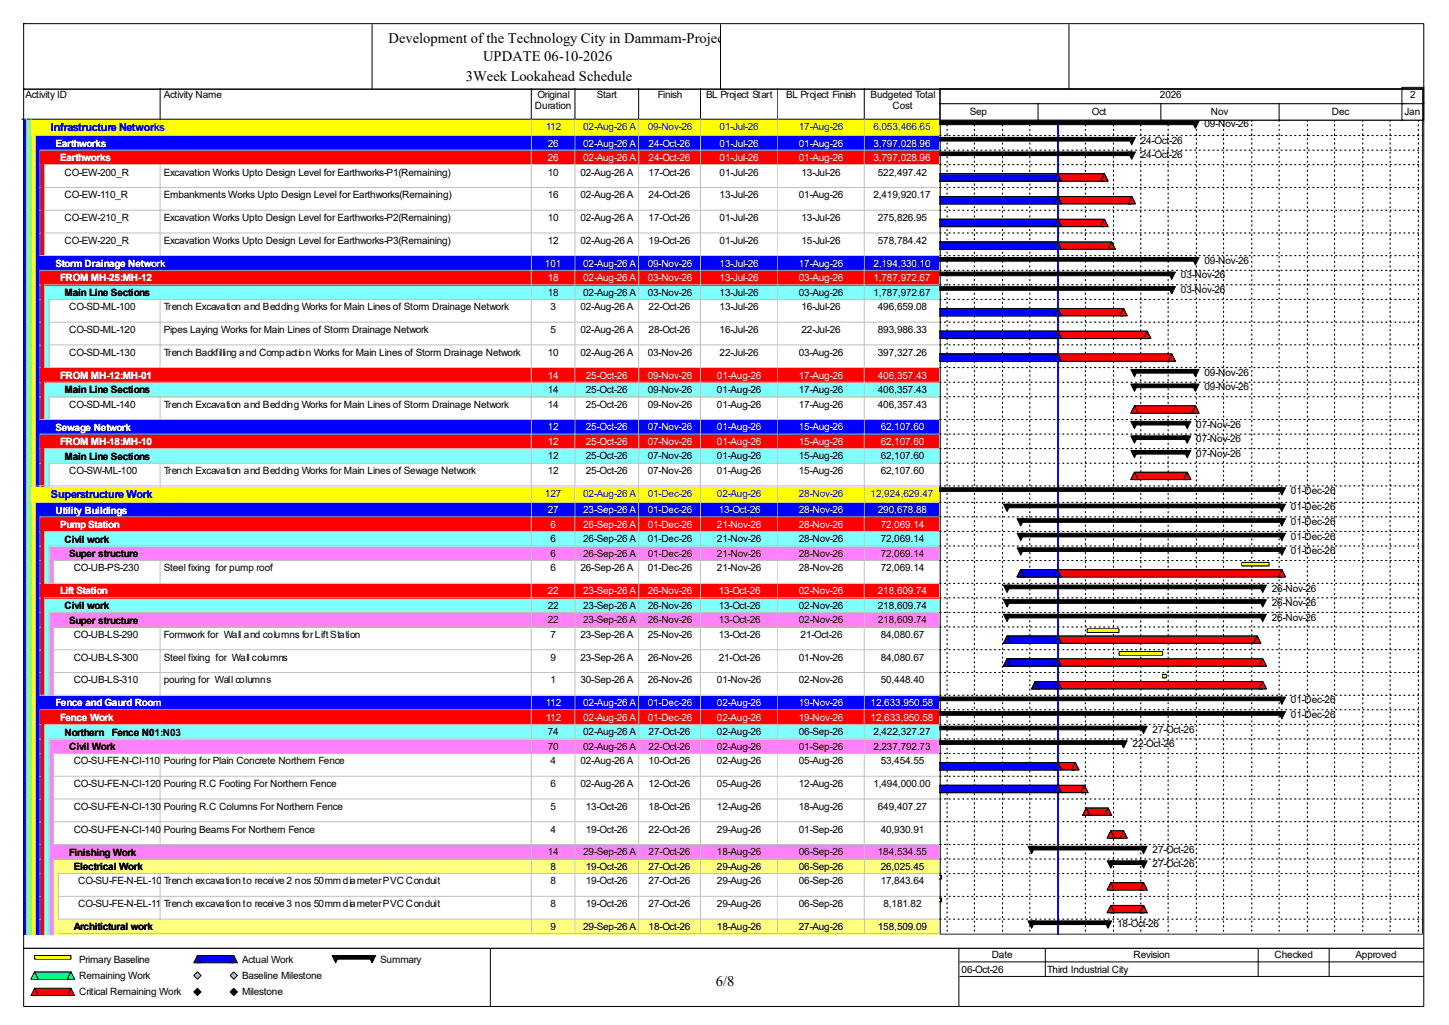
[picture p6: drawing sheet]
<svg xmlns="http://www.w3.org/2000/svg" width="420mm" height="297mm" viewBox="0 0 420 297" stroke-linecap="round" stroke-linejoin="round" font-family="sans-serif">
<defs><g id="words">
<g font-size="4.2">
<text x="112.6" y="12.4">Development of the Technology City in Dammam-Project</text>
<text x="140" y="17.7">UPDATE 06-10-2026</text>
<text x="135" y="23.5">3Week Lookahead Schedule</text>
<text x="207.5" y="285.6">6/8</text>
</g>
<g font-size="3.2" fill="#00f">
<text x="14.8" y="38">Infrastructure Networks</text>
<text x="14.8" y="144.3">Superstructure Work</text>
</g>
<g font-size="2.9">
<text x="7.4" y="28.4">Activity ID</text>
<text x="47.5" y="28.4">Activity Name</text>
<text x="155.8" y="28.4">Original</text>
<text x="173" y="28.4">Start</text>
<text x="190.7" y="28.4">Finish</text>
<text x="204.6" y="28.4">BL Project Start</text>
<text x="227.8" y="28.4">BL Project Finish</text>
<text x="252.3" y="28.4">Budgeted Total</text>
<text x="336.2" y="28.4">2026</text>
<text x="408.7" y="28.4">2</text>
<text x="155.1" y="31.6">Duration</text>
<text x="258.7" y="31.6">Cost</text>
<text x="281.1" y="33.2">Sep</text>
<text x="316.4" y="33.2">Oct</text>
<text x="351" y="33.2">Nov</text>
<text x="386" y="33.2">Dec</text>
<text x="407.1" y="33.2">Jan</text>
<text x="330.7" y="41.7">24-Oct-26</text>
<text x="349.1" y="36.9">09-Nov-26</text>
<text x="330.7" y="45.9">24-Oct-26</text>
<text x="18.7" y="50.9">CO-EW-200_R</text>
<text x="47.5" y="50.9">Excavation Works Upto Design Level for Earthworks-P1(Remaining)</text>
<text x="158.7" y="50.9">10</text>
<text x="168.2" y="50.9">02-Aug-26 A</text>
<text x="188" y="50.9">17-Oct-26</text>
<text x="208.6" y="50.9">01-Jul-26</text>
<text x="232.3" y="50.9">13-Jul-26</text>
<text x="254.5" y="50.9">522,497.42</text>
<text x="18.7" y="57.5">CO-EW-110_R</text>
<text x="47.5" y="57.5">Embankments Works Upto Design Level for Earthworks(Remaining)</text>
<text x="158.7" y="57.5">16</text>
<text x="168.2" y="57.5">02-Aug-26 A</text>
<text x="188" y="57.5">24-Oct-26</text>
<text x="208.6" y="57.5">13-Jul-26</text>
<text x="231.5" y="57.5">01-Aug-26</text>
<text x="253.2" y="57.5">2,419,920.17</text>
<text x="18.7" y="64.1">CO-EW-210_R</text>
<text x="47.5" y="64.1">Excavation Works Upto Design Level for Earthworks-P2(Remaining)</text>
<text x="158.7" y="64.1">10</text>
<text x="168.2" y="64.1">02-Aug-26 A</text>
<text x="188" y="64.1">17-Oct-26</text>
<text x="208.6" y="64.1">01-Jul-26</text>
<text x="232.3" y="64.1">13-Jul-26</text>
<text x="254.5" y="64.1">275,826.95</text>
<text x="18.7" y="70.7">CO-EW-220_R</text>
<text x="47.5" y="70.7">Excavation Works Upto Design Level for Earthworks-P3(Remaining)</text>
<text x="158.7" y="70.7">12</text>
<text x="168.2" y="70.7">02-Aug-26 A</text>
<text x="188" y="70.7">19-Oct-26</text>
<text x="208.6" y="70.7">01-Jul-26</text>
<text x="232.3" y="70.7">15-Jul-26</text>
<text x="254.5" y="70.7">578,784.42</text>
<text x="349.1" y="76.5">09-Nov-26</text>
<text x="342.3" y="80.7">03-Nov-26</text>
<text x="18.7" y="85.8">Main Line Sections</text>
<text x="20" y="89.9">CO-SD-ML-100</text>
<text x="47.5" y="89.9">Trench Excavation and Bedding Works for Main Lines of Storm Drainage Network</text>
<text x="158.7" y="85.7">18</text>
<text x="159.6" y="89.9">3</text>
<text x="168.2" y="89.9">02-Aug-26 A</text>
<text x="169" y="85.7">02-Aug-26 A</text>
<text x="187.7" y="85.7">03-Nov-26</text>
<text x="188" y="89.9">22-Oct-26</text>
<text x="208.6" y="85.7">13-Jul-26</text>
<text x="208.6" y="89.9">13-Jul-26</text>
<text x="231.5" y="85.7">03-Aug-26</text>
<text x="232.3" y="89.9">16-Jul-26</text>
<text x="253.2" y="85.7">1,787,972.67</text>
<text x="254.5" y="89.9">496,659.08</text>
<text x="342.3" y="84.9">03-Nov-26</text>
<text x="20" y="96.5">CO-SD-ML-120</text>
<text x="47.5" y="96.5">Pipes Laying Works for Main Lines of Storm Drainage Network</text>
<text x="159.6" y="96.5">5</text>
<text x="168.2" y="96.5">02-Aug-26 A</text>
<text x="188" y="96.5">28-Oct-26</text>
<text x="208.6" y="96.5">16-Jul-26</text>
<text x="232.3" y="96.5">22-Jul-26</text>
<text x="254.5" y="96.5">893,986.33</text>
<text x="20" y="103.1">CO-SD-ML-130</text>
<text x="47.5" y="103.1">Trench Backfilling and Compaction Works for Main Lines of Storm Drainage Network</text>
<text x="158.7" y="103.1">10</text>
<text x="168.2" y="103.1">02-Aug-26 A</text>
<text x="187.7" y="103.1">03-Nov-26</text>
<text x="208.6" y="103.1">22-Jul-26</text>
<text x="231.5" y="103.1">03-Aug-26</text>
<text x="254.5" y="103.1">397,327.26</text>
<text x="158.7" y="113.9">14</text>
<text x="169.8" y="113.9">25-Oct-26</text>
<text x="187.7" y="113.9">09-Nov-26</text>
<text x="207.8" y="113.9">01-Aug-26</text>
<text x="231.5" y="113.9">17-Aug-26</text>
<text x="254.5" y="113.9">406,357.43</text>
<text x="349.1" y="108.9">09-Nov-26</text>
<text x="349.1" y="113.1">09-Nov-26</text>
<text x="18.7" y="114">Main Line Sections</text>
<text x="20" y="118.1">CO-SD-ML-140</text>
<text x="47.5" y="118.1">Trench Excavation and Bedding Works for Main Lines of Storm Drainage Network</text>
<text x="158.7" y="118.1">14</text>
<text x="169.8" y="118.1">25-Oct-26</text>
<text x="187.7" y="118.1">09-Nov-26</text>
<text x="207.8" y="118.1">01-Aug-26</text>
<text x="231.5" y="118.1">17-Aug-26</text>
<text x="254.5" y="118.1">406,357.43</text>
<text x="346.8" y="123.9">07-Nov-26</text>
<text x="346.8" y="128.1">07-Nov-26</text>
<text x="18.7" y="133.2">Main Line Sections</text>
<text x="20" y="137.4">CO-SW-ML-100</text>
<text x="47.5" y="137.4">Trench Excavation and Bedding Works for Main Lines of Sewage Network</text>
<text x="158.7" y="133.1">12</text>
<text x="158.7" y="137.4">12</text>
<text x="169.8" y="133.1">25-Oct-26</text>
<text x="169.8" y="137.4">25-Oct-26</text>
<text x="187.7" y="133.1">07-Nov-26</text>
<text x="187.7" y="137.4">07-Nov-26</text>
<text x="207.8" y="133.1">01-Aug-26</text>
<text x="207.8" y="137.4">01-Aug-26</text>
<text x="231.5" y="133.1">15-Aug-26</text>
<text x="231.5" y="137.4">15-Aug-26</text>
<text x="255.3" y="133.1">62,107.60</text>
<text x="255.3" y="137.4">62,107.60</text>
<text x="346.8" y="132.4">07-Nov-26</text>
<text x="374.2" y="143.2">01-Dec-26</text>
<text x="374.2" y="147.9">01-Dec-26</text>
<text x="374.2" y="152.1">01-Dec-26</text>
<text x="18.7" y="157.2">Civil work</text>
<text x="20" y="161.5">Super structure</text>
<text x="159.6" y="157.1">6</text>
<text x="159.6" y="161.4">6</text>
<text x="169" y="157.1">26-Sep-26 A</text>
<text x="169" y="161.4">26-Sep-26 A</text>
<text x="187.7" y="157.1">01-Dec-26</text>
<text x="187.7" y="161.4">01-Dec-26</text>
<text x="207.8" y="157.1">21-Nov-26</text>
<text x="207.8" y="161.4">21-Nov-26</text>
<text x="231.5" y="157.1">28-Nov-26</text>
<text x="231.5" y="161.4">28-Nov-26</text>
<text x="255.3" y="157.1">72,069.14</text>
<text x="255.3" y="161.4">72,069.14</text>
<text x="374.2" y="156.3">01-Dec-26</text>
<text x="374.2" y="160.6">01-Dec-26</text>
<text x="21.4" y="165.6">CO-UB-PS-230</text>
<text x="47.5" y="165.6">Steel fixing for pump roof</text>
<text x="159.6" y="165.6">6</text>
<text x="168.2" y="165.6">26-Sep-26 A</text>
<text x="187.7" y="165.6">01-Dec-26</text>
<text x="207.8" y="165.6">21-Nov-26</text>
<text x="231.5" y="165.6">28-Nov-26</text>
<text x="255.3" y="165.6">72,069.14</text>
<text x="368.6" y="171.4">26-Nov-26</text>
<text x="18.7" y="176.5">Civil work</text>
<text x="158.7" y="176.4">22</text>
<text x="169" y="176.4">23-Sep-26 A</text>
<text x="187.7" y="176.4">26-Nov-26</text>
<text x="208.3" y="176.4">13-Oct-26</text>
<text x="231.5" y="176.4">02-Nov-26</text>
<text x="254.5" y="176.4">218,609.74</text>
<text x="368.6" y="175.6">26-Nov-26</text>
<text x="368.6" y="179.8">26-Nov-26</text>
<text x="20" y="180.7">Super structure</text>
<text x="21.4" y="184.8">CO-UB-LS-290</text>
<text x="47.5" y="184.8">Formwork for Wall and columns for Lift Station</text>
<text x="158.7" y="180.6">22</text>
<text x="159.6" y="184.8">7</text>
<text x="168.2" y="184.8">23-Sep-26 A</text>
<text x="169" y="180.6">23-Sep-26 A</text>
<text x="187.7" y="180.6">26-Nov-26</text>
<text x="187.7" y="184.8">25-Nov-26</text>
<text x="208.3" y="180.6">13-Oct-26</text>
<text x="208.3" y="184.8">13-Oct-26</text>
<text x="231.5" y="180.6">02-Nov-26</text>
<text x="232" y="184.8">21-Oct-26</text>
<text x="254.5" y="180.6">218,609.74</text>
<text x="255.3" y="184.8">84,080.67</text>
<text x="21.4" y="191.4">CO-UB-LS-300</text>
<text x="47.5" y="191.4">Steel fixing for Wall columns</text>
<text x="159.6" y="191.4">9</text>
<text x="168.2" y="191.4">23-Sep-26 A</text>
<text x="187.7" y="191.4">26-Nov-26</text>
<text x="208.3" y="191.4">21-Oct-26</text>
<text x="231.5" y="191.4">01-Nov-26</text>
<text x="255.3" y="191.4">84,080.67</text>
<text x="21.4" y="198">CO-UB-LS-310</text>
<text x="47.5" y="198">pouring for Wall columns</text>
<text x="159.6" y="198">1</text>
<text x="168.2" y="198">30-Sep-26 A</text>
<text x="187.7" y="198">26-Nov-26</text>
<text x="207.8" y="198">01-Nov-26</text>
<text x="231.5" y="198">02-Nov-26</text>
<text x="255.3" y="198">50,448.40</text>
<text x="374.2" y="203.8">01-Dec-26</text>
<text x="374.2" y="208">01-Dec-26</text>
<text x="18.7" y="213.1">Northern</text>
<text x="32.4" y="213.1">Fence N01:N03</text>
<text x="158.7" y="213.1">74</text>
<text x="169" y="213.1">02-Aug-26 A</text>
<text x="188" y="213.1">27-Oct-26</text>
<text x="207.8" y="213.1">02-Aug-26</text>
<text x="231.5" y="213.1">06-Sep-26</text>
<text x="253.2" y="213.1">2,422,327.27</text>
<text x="334.1" y="212.3">27-Oct-26</text>
<text x="20" y="217.3">Civil Work</text>
<text x="21.4" y="221.5">CO-SU-FE-N-CI-110</text>
<text x="47.5" y="221.5">Pouring for Plain Concrete Northern Fence</text>
<text x="158.7" y="217.3">70</text>
<text x="159.6" y="221.5">4</text>
<text x="168.2" y="221.5">02-Aug-26 A</text>
<text x="169" y="217.3">02-Aug-26 A</text>
<text x="188" y="217.3">22-Oct-26</text>
<text x="188" y="221.5">10-Oct-26</text>
<text x="207.8" y="217.3">02-Aug-26</text>
<text x="207.8" y="221.5">02-Aug-26</text>
<text x="231.5" y="217.3">01-Sep-26</text>
<text x="231.5" y="221.5">05-Aug-26</text>
<text x="253.2" y="217.3">2,237,792.73</text>
<text x="255.3" y="221.5">53,454.55</text>
<text x="328.3" y="216.5">22-Oct-26</text>
<text x="21.4" y="228.1">CO-SU-FE-N-CI-120</text>
<text x="47.5" y="228.1">Pouring R.C Footing For Northern Fence</text>
<text x="159.6" y="228.1">6</text>
<text x="168.2" y="228.1">02-Aug-26 A</text>
<text x="188" y="228.1">12-Oct-26</text>
<text x="207.8" y="228.1">05-Aug-26</text>
<text x="231.5" y="228.1">12-Aug-26</text>
<text x="253.2" y="228.1">1,494,000.00</text>
<text x="21.4" y="234.7">CO-SU-FE-N-CI-130</text>
<text x="47.5" y="234.7">Pouring R.C Columns For Northern Fence</text>
<text x="159.6" y="234.7">5</text>
<text x="169.8" y="234.7">13-Oct-26</text>
<text x="188" y="234.7">18-Oct-26</text>
<text x="207.8" y="234.7">12-Aug-26</text>
<text x="231.5" y="234.7">18-Aug-26</text>
<text x="254.5" y="234.7">649,407.27</text>
<text x="21.4" y="241.3">CO-SU-FE-N-CI-140</text>
<text x="47.5" y="241.3">Pouring Beams For Northern Fence</text>
<text x="159.6" y="241.3">4</text>
<text x="169.8" y="241.3">19-Oct-26</text>
<text x="188" y="241.3">22-Oct-26</text>
<text x="207.8" y="241.3">29-Aug-26</text>
<text x="231.5" y="241.3">01-Sep-26</text>
<text x="255.3" y="241.3">40,930.91</text>
<text x="20" y="247.9">Finishing Work</text>
<text x="158.7" y="247.9">14</text>
<text x="169" y="247.9">29-Sep-26 A</text>
<text x="188" y="247.9">27-Oct-26</text>
<text x="207.8" y="247.9">18-Aug-26</text>
<text x="231.5" y="247.9">06-Sep-26</text>
<text x="254.5" y="247.9">184,534.55</text>
<text x="334.1" y="247.1">27-Oct-26</text>
<text x="334.1" y="251.3">27-Oct-26</text>
<text x="21.4" y="252.2">Electrical Work</text>
<text x="22.7" y="256.3">CO-SU-FE-N-EL-100Trench excavation to receive 2 nos 50mm diameter PVC Conduit</text>
<text x="159.6" y="252.1">8</text>
<text x="159.6" y="256.3">8</text>
<text x="169.8" y="252.1">19-Oct-26</text>
<text x="169.8" y="256.3">19-Oct-26</text>
<text x="188" y="252.1">27-Oct-26</text>
<text x="188" y="256.3">27-Oct-26</text>
<text x="207.8" y="252.1">29-Aug-26</text>
<text x="207.8" y="256.3">29-Aug-26</text>
<text x="231.5" y="252.1">06-Sep-26</text>
<text x="231.5" y="256.3">06-Sep-26</text>
<text x="255.3" y="252.1">26,025.45</text>
<text x="255.3" y="256.3">17,843.64</text>
<text x="22.7" y="262.9">CO-SU-FE-N-EL-110Trench excavation to receive 3 nos 50mm diameter PVC Conduit</text>
<text x="159.6" y="262.9">8</text>
<text x="169.8" y="262.9">19-Oct-26</text>
<text x="188" y="262.9">27-Oct-26</text>
<text x="207.8" y="262.9">29-Aug-26</text>
<text x="231.5" y="262.9">06-Sep-26</text>
<text x="256" y="262.9">8,181.82</text>
<text x="21.4" y="269.6">Architictural work</text>
<text x="159.6" y="269.5">9</text>
<text x="169" y="269.5">29-Sep-26 A</text>
<text x="188" y="269.5">18-Oct-26</text>
<text x="207.8" y="269.5">18-Aug-26</text>
<text x="231.5" y="269.5">27-Aug-26</text>
<text x="254.5" y="269.5">158,509.09</text>
<text x="323.8" y="268.7">18-Oct-26</text>
<text x="22.9" y="279">Primary Baseline</text>
<text x="70.1" y="279">Actual Work</text>
<text x="110.2" y="279">Summary</text>
<text x="278.7" y="281.9">06-Oct-26</text>
<text x="287.4" y="277.7">Date</text>
<text x="303.5" y="281.9">Third Industrial City</text>
<text x="328.5" y="277.7">Revision</text>
<text x="369.4" y="277.7">Checked</text>
<text x="392.9" y="277.7">Approved</text>
<text x="22.9" y="283.7">Remaining Work</text>
<text x="70.1" y="283.7">Baseline Milestone</text>
<text x="22.9" y="288.5">Critical Remaining Work</text>
<text x="70.1" y="288.5">Milestone</text>
</g>
<g font-size="2.9" fill="#00f">
<text x="158.2" y="37.7">112</text>
<text x="169" y="37.7">02-Aug-26 A</text>
<text x="187.7" y="37.7">09-Nov-26</text>
<text x="208.6" y="37.7">01-Jul-26</text>
<text x="231.5" y="37.7">17-Aug-26</text>
<text x="253.2" y="37.7">6,053,466.65</text>
<text x="157.9" y="144">127</text>
<text x="169" y="144">02-Aug-26 A</text>
<text x="187.7" y="144">01-Dec-26</text>
<text x="207.8" y="144">02-Aug-26</text>
<text x="231.5" y="144">28-Nov-26</text>
<text x="252.3" y="144">12,924,629.47</text>
</g>
<g font-size="2.9" fill="#fff">
<text x="16.1" y="42.5">Earthworks</text>
<text x="17.4" y="46.7">Earthworks</text>
<text x="158.7" y="42.5">26</text>
<text x="158.7" y="46.7">26</text>
<text x="169" y="42.5">02-Aug-26 A</text>
<text x="169" y="46.7">02-Aug-26 A</text>
<text x="188" y="42.5">24-Oct-26</text>
<text x="188" y="46.7">24-Oct-26</text>
<text x="208.6" y="42.5">01-Jul-26</text>
<text x="208.6" y="46.7">01-Jul-26</text>
<text x="231.5" y="42.5">01-Aug-26</text>
<text x="231.5" y="46.7">01-Aug-26</text>
<text x="253.2" y="42.5">3,797,028.96</text>
<text x="253.2" y="46.7">3,797,028.96</text>
<text x="16.1" y="77.3">Storm Drainage Network</text>
<text x="157.9" y="77.3">101</text>
<text x="169" y="77.3">02-Aug-26 A</text>
<text x="187.7" y="77.3">09-Nov-26</text>
<text x="208.6" y="77.3">13-Jul-26</text>
<text x="231.5" y="77.3">17-Aug-26</text>
<text x="253.2" y="77.3">2,194,330.10</text>
<text x="17.4" y="81.5">FROM MH-25:MH-12</text>
<text x="158.7" y="81.4">18</text>
<text x="169" y="81.4">02-Aug-26 A</text>
<text x="187.7" y="81.4">03-Nov-26</text>
<text x="208.6" y="81.4">13-Jul-26</text>
<text x="231.5" y="81.4">03-Aug-26</text>
<text x="253.2" y="81.4">1,787,972.67</text>
<text x="17.4" y="109.8">FROM MH-12:MH-01</text>
<text x="158.7" y="109.7">14</text>
<text x="169.8" y="109.7">25-Oct-26</text>
<text x="187.7" y="109.7">09-Nov-26</text>
<text x="207.8" y="109.7">01-Aug-26</text>
<text x="231.5" y="109.7">17-Aug-26</text>
<text x="254.5" y="109.7">406,357.43</text>
<text x="16.1" y="124.8">Sewage Network</text>
<text x="158.7" y="124.7">12</text>
<text x="169.8" y="124.7">25-Oct-26</text>
<text x="187.7" y="124.7">07-Nov-26</text>
<text x="207.8" y="124.7">01-Aug-26</text>
<text x="231.5" y="124.7">15-Aug-26</text>
<text x="255.3" y="124.7">62,107.60</text>
<text x="17.4" y="129">FROM MH-18:MH-10</text>
<text x="158.7" y="128.9">12</text>
<text x="169.8" y="128.9">25-Oct-26</text>
<text x="187.7" y="128.9">07-Nov-26</text>
<text x="207.8" y="128.9">01-Aug-26</text>
<text x="231.5" y="128.9">15-Aug-26</text>
<text x="255.3" y="128.9">62,107.60</text>
<text x="16.1" y="148.8">Utility Buildings</text>
<text x="158.7" y="148.7">27</text>
<text x="169" y="148.7">23-Sep-26 A</text>
<text x="187.7" y="148.7">01-Dec-26</text>
<text x="208.3" y="148.7">13-Oct-26</text>
<text x="231.5" y="148.7">28-Nov-26</text>
<text x="254.5" y="148.7">290,678.88</text>
<text x="17.4" y="153">Pump Station</text>
<text x="159.6" y="153">6</text>
<text x="169" y="153">26-Sep-26 A</text>
<text x="187.7" y="153">01-Dec-26</text>
<text x="207.8" y="153">21-Nov-26</text>
<text x="231.5" y="153">28-Nov-26</text>
<text x="255.3" y="153">72,069.14</text>
<text x="17.4" y="172.3">Lift Station</text>
<text x="158.7" y="172.2">22</text>
<text x="169" y="172.2">23-Sep-26 A</text>
<text x="187.7" y="172.2">26-Nov-26</text>
<text x="208.3" y="172.2">13-Oct-26</text>
<text x="231.5" y="172.2">02-Nov-26</text>
<text x="254.5" y="172.2">218,609.74</text>
<text x="16.1" y="204.7">Fence and Gaurd Room</text>
<text x="17.4" y="208.9">Fence Work</text>
<text x="158.2" y="204.6">112</text>
<text x="158.2" y="208.8">112</text>
<text x="169" y="204.6">02-Aug-26 A</text>
<text x="169" y="208.8">02-Aug-26 A</text>
<text x="187.7" y="204.6">01-Dec-26</text>
<text x="187.7" y="208.8">01-Dec-26</text>
<text x="207.8" y="204.6">02-Aug-26</text>
<text x="207.8" y="208.8">02-Aug-26</text>
<text x="231.5" y="204.6">19-Nov-26</text>
<text x="231.5" y="208.8">19-Nov-26</text>
<text x="252.3" y="204.6">12,633,950.58</text>
<text x="252.3" y="208.8">12,633,950.58</text>
</g>
</g></defs>
<path d="M46.4 25.6v8.9h-40.1" fill="none" stroke="#000" stroke-width=".29"/>
<path d="M46.7 25.6h107.6v9.2h-107.6z" fill="#fff"/>
<path d="M154 25.6v8.9h-107.6" fill="none" stroke="#000" stroke-width=".29"/>
<path d="M154.3 25.6h12.6v9.2h-12.6z" fill="#fff"/>
<path d="M166.7 25.6v8.9h-12.7" fill="none" stroke="#000" stroke-width=".29"/>
<path d="M166.9 25.6h18.5v9.2h-18.5z" fill="#fff"/>
<path d="M185.1 25.6v8.9h-18.4" fill="none" stroke="#000" stroke-width=".29"/>
<path d="M185.4 25.6h17.9v9.2h-17.9z" fill="#fff"/>
<path d="M203 25.6v8.9h-17.9" fill="none" stroke="#000" stroke-width=".29"/>
<path d="M203.3 25.6h22.4v9.2h-22.4z" fill="#fff"/>
<path d="M225.5 25.6v8.9h-22.5" fill="none" stroke="#000" stroke-width=".29"/>
<path d="M225.7 25.6h25.1v9.2h-25.1z" fill="#fff"/>
<path d="M250.5 25.6v8.9h-25" fill="none" stroke="#000" stroke-width=".29"/>
<path d="M250.8 25.6h21.9v9.2h-21.9z" fill="#fff"/>
<path d="M272.4 25.6v8.9h-21.9" fill="none" stroke="#000" stroke-width=".29"/>
<path d="M6.6 34.8h1.3v4.7h-1.3z" fill="#00f"/>
<path d="M7.6 34.5v5.1" fill="none" stroke="#c0c0c0" stroke-width=".29"/>
<path d="M7.9 34.8h1.3v4.7h-1.3z" fill="#80ff80"/>
<path d="M9 34.5v5.1" fill="none" stroke="#c0c0c0" stroke-width=".29"/>
<path d="M9.2 34.8h37.5v4.7h-37.5z" fill="#ff0"/>
<path d="M10.3 39.3h36.4" fill="none" stroke="#c0c0c0" stroke-width=".29"/>
<path d="M46.7 34.8h107.6v4.7h-107.6z" fill="#ff0"/>
<path d="M154 34.5v4.8h-107.3" fill="none" stroke="#c0c0c0" stroke-width=".29"/>
<path d="M154.3 34.8h12.6v4.7h-12.6z" fill="#ff0"/>
<path d="M166.7 34.5v4.8h-12.4" fill="none" stroke="#c0c0c0" stroke-width=".29"/>
<path d="M166.9 34.8h18.5v4.7h-18.5z" fill="#ff0"/>
<path d="M185.1 34.5v4.8h-18.2" fill="none" stroke="#c0c0c0" stroke-width=".29"/>
<path d="M185.4 34.8h17.9v4.7h-17.9z" fill="#ff0"/>
<path d="M203 34.5v4.8h-17.6" fill="none" stroke="#c0c0c0" stroke-width=".29"/>
<path d="M203.3 34.8h22.4v4.7h-22.4z" fill="#ff0"/>
<path d="M225.5 34.5v4.8h-22.2" fill="none" stroke="#c0c0c0" stroke-width=".29"/>
<path d="M225.7 34.8h25.1v4.7h-25.1z" fill="#ff0"/>
<path d="M250.5 34.5v4.8h-24.8" fill="none" stroke="#c0c0c0" stroke-width=".29"/>
<path d="M250.8 34.8h21.9v4.7h-21.9z" fill="#ff0"/>
<path d="M272.4 34.5v4.8h-21.6" fill="none" stroke="#c0c0c0" stroke-width=".29"/>
<path d="M6.6 39.5h1.3v4.3h-1.3z" fill="#00f"/>
<path d="M7.6 39.3v4.5" fill="none" stroke="#c0c0c0" stroke-width=".29"/>
<path d="M7.9 39.5h1.3v4.3h-1.3z" fill="#80ff80"/>
<path d="M9 39.3v4.5" fill="none" stroke="#c0c0c0" stroke-width=".29"/>
<path d="M9.2 39.5h1.3v4.3h-1.3z" fill="#ff0"/>
<path d="M10.3 39.3v4.5" fill="none" stroke="#c0c0c0" stroke-width=".29"/>
<path d="M10.5 39.5h36.2v4.3h-36.2z" fill="#00f"/>
<path d="M11.6 43.5h35.1" fill="none" stroke="#c0c0c0" stroke-width=".29"/>
<path d="M46.7 39.5h107.6v4.3h-107.6z" fill="#00f"/>
<path d="M154 39.3v4.2h-107.3" fill="none" stroke="#c0c0c0" stroke-width=".29"/>
<path d="M154.3 39.5h12.6v4.3h-12.6z" fill="#00f"/>
<path d="M166.7 39.3v4.2h-12.4" fill="none" stroke="#c0c0c0" stroke-width=".29"/>
<path d="M166.9 39.5h18.5v4.3h-18.5z" fill="#00f"/>
<path d="M185.1 39.3v4.2h-18.2" fill="none" stroke="#c0c0c0" stroke-width=".29"/>
<path d="M185.4 39.5h17.9v4.3h-17.9z" fill="#00f"/>
<path d="M203 39.3v4.2h-17.6" fill="none" stroke="#c0c0c0" stroke-width=".29"/>
<path d="M203.3 39.5h22.4v4.3h-22.4z" fill="#00f"/>
<path d="M225.5 39.3v4.2h-22.2" fill="none" stroke="#c0c0c0" stroke-width=".29"/>
<path d="M225.7 39.5h25.1v4.3h-25.1z" fill="#00f"/>
<path d="M250.5 39.3v4.2h-24.8" fill="none" stroke="#c0c0c0" stroke-width=".29"/>
<path d="M250.8 39.5h21.9v4.3h-21.9z" fill="#00f"/>
<path d="M272.4 39.3v4.2h-21.6" fill="none" stroke="#c0c0c0" stroke-width=".29"/>
<path d="M6.6 43.8h1.3v4.2h-1.3z" fill="#00f"/>
<path d="M7.6 43.5v4.5" fill="none" stroke="#c0c0c0" stroke-width=".29"/>
<path d="M7.9 43.8h1.3v4.2h-1.3z" fill="#80ff80"/>
<path d="M9 43.5v4.5" fill="none" stroke="#c0c0c0" stroke-width=".29"/>
<path d="M9.2 43.8h1.3v4.2h-1.3z" fill="#ff0"/>
<path d="M10.3 43.5v4.5" fill="none" stroke="#c0c0c0" stroke-width=".29"/>
<path d="M10.5 43.8h1.4v4.2h-1.4z" fill="#00f"/>
<path d="M11.6 43.5v4.5" fill="none" stroke="#c0c0c0" stroke-width=".29"/>
<path d="M11.9 43.8h34.8v4.2h-34.8z" fill="#f00"/>
<path d="M12.9 47.7h33.8" fill="none" stroke="#c0c0c0" stroke-width=".29"/>
<path d="M46.7 43.8h107.6v4.2h-107.6z" fill="#f00"/>
<path d="M154 43.5v4.2h-107.3" fill="none" stroke="#c0c0c0" stroke-width=".29"/>
<path d="M154.3 43.8h12.6v4.2h-12.6z" fill="#f00"/>
<path d="M166.7 43.5v4.2h-12.4" fill="none" stroke="#c0c0c0" stroke-width=".29"/>
<path d="M166.9 43.8h18.5v4.2h-18.5z" fill="#f00"/>
<path d="M185.1 43.5v4.2h-18.2" fill="none" stroke="#c0c0c0" stroke-width=".29"/>
<path d="M185.4 43.8h17.9v4.2h-17.9z" fill="#f00"/>
<path d="M203 43.5v4.2h-17.6" fill="none" stroke="#c0c0c0" stroke-width=".29"/>
<path d="M203.3 43.8h22.4v4.2h-22.4z" fill="#f00"/>
<path d="M225.5 43.5v4.2h-22.2" fill="none" stroke="#c0c0c0" stroke-width=".29"/>
<path d="M225.7 43.8h25.1v4.2h-25.1z" fill="#f00"/>
<path d="M250.5 43.5v4.2h-24.8" fill="none" stroke="#c0c0c0" stroke-width=".29"/>
<path d="M250.8 43.8h21.9v4.2h-21.9z" fill="#f00"/>
<path d="M272.4 43.5v4.2h-21.6" fill="none" stroke="#c0c0c0" stroke-width=".29"/>
<path d="M6.6 48h1.3v6.6h-1.3z" fill="#00f"/>
<path d="M7.6 47.7v6.9" fill="none" stroke="#c0c0c0" stroke-width=".29"/>
<path d="M7.9 48h1.3v6.6h-1.3z" fill="#80ff80"/>
<path d="M9 47.7v6.9" fill="none" stroke="#c0c0c0" stroke-width=".29"/>
<path d="M9.2 48h1.3v6.6h-1.3z" fill="#ff0"/>
<path d="M10.3 47.7v6.9" fill="none" stroke="#c0c0c0" stroke-width=".29"/>
<path d="M10.5 48h1.4v6.6h-1.4z" fill="#00f"/>
<path d="M11.6 47.7v6.9" fill="none" stroke="#c0c0c0" stroke-width=".29"/>
<path d="M11.9 48h1.3v6.6h-1.3z" fill="#f00"/>
<path d="M12.9 47.7v6.9" fill="none" stroke="#c0c0c0" stroke-width=".29"/>
<path d="M13.2 48h33.5v6.6h-33.5z" fill="#fff"/>
<path d="M12.9 54.3h33.8M46.4 47.7v6.9" fill="none" stroke="#c0c0c0" stroke-width=".29"/>
<path d="M46.7 48h107.6v6.6h-107.6z" fill="#fff"/>
<path d="M154 47.7v6.6h-107.3" fill="none" stroke="#c0c0c0" stroke-width=".29"/>
<path d="M154.3 48h12.6v6.6h-12.6z" fill="#fff"/>
<path d="M166.7 47.7v6.6h-12.4" fill="none" stroke="#c0c0c0" stroke-width=".29"/>
<path d="M166.9 48h18.5v6.6h-18.5z" fill="#fff"/>
<path d="M185.1 47.7v6.6h-18.2" fill="none" stroke="#c0c0c0" stroke-width=".29"/>
<path d="M185.4 48h17.9v6.6h-17.9z" fill="#fff"/>
<path d="M203 47.7v6.6h-17.6" fill="none" stroke="#c0c0c0" stroke-width=".29"/>
<path d="M203.3 48h22.4v6.6h-22.4z" fill="#fff"/>
<path d="M225.5 47.7v6.6h-22.2" fill="none" stroke="#c0c0c0" stroke-width=".29"/>
<path d="M225.7 48h25.1v6.6h-25.1z" fill="#fff"/>
<path d="M250.5 47.7v6.6h-24.8" fill="none" stroke="#c0c0c0" stroke-width=".29"/>
<path d="M250.8 48h21.9v6.6h-21.9z" fill="#fff"/>
<path d="M272.4 47.7v6.6h-21.6" fill="none" stroke="#c0c0c0" stroke-width=".29"/>
<path d="M6.6 54.6h1.3v6.6h-1.3z" fill="#00f"/>
<path d="M7.6 54.3v6.9" fill="none" stroke="#c0c0c0" stroke-width=".29"/>
<path d="M7.9 54.6h1.3v6.6h-1.3z" fill="#80ff80"/>
<path d="M9 54.3v6.9" fill="none" stroke="#c0c0c0" stroke-width=".29"/>
<path d="M9.2 54.6h1.3v6.6h-1.3z" fill="#ff0"/>
<path d="M10.3 54.3v6.9" fill="none" stroke="#c0c0c0" stroke-width=".29"/>
<path d="M10.5 54.6h1.4v6.6h-1.4z" fill="#00f"/>
<path d="M11.6 54.3v6.9" fill="none" stroke="#c0c0c0" stroke-width=".29"/>
<path d="M11.9 54.6h1.3v6.6h-1.3z" fill="#f00"/>
<path d="M12.9 54.3v6.9" fill="none" stroke="#c0c0c0" stroke-width=".29"/>
<path d="M13.2 54.6h33.5v6.6h-33.5z" fill="#fff"/>
<path d="M46.4 54.3v6.9M12.9 60.9h33.8" fill="none" stroke="#c0c0c0" stroke-width=".29"/>
<path d="M46.7 54.6h107.6v6.6h-107.6z" fill="#fff"/>
<path d="M154 54.3v6.6h-107.3" fill="none" stroke="#c0c0c0" stroke-width=".29"/>
<path d="M154.3 54.6h12.6v6.6h-12.6z" fill="#fff"/>
<path d="M166.7 54.3v6.6h-12.4" fill="none" stroke="#c0c0c0" stroke-width=".29"/>
<path d="M166.9 54.6h18.5v6.6h-18.5z" fill="#fff"/>
<path d="M185.1 54.3v6.6h-18.2" fill="none" stroke="#c0c0c0" stroke-width=".29"/>
<path d="M185.4 54.6h17.9v6.6h-17.9z" fill="#fff"/>
<path d="M203 54.3v6.6h-17.6" fill="none" stroke="#c0c0c0" stroke-width=".29"/>
<path d="M203.3 54.6h22.4v6.6h-22.4z" fill="#fff"/>
<path d="M225.5 54.3v6.6h-22.2" fill="none" stroke="#c0c0c0" stroke-width=".29"/>
<path d="M225.7 54.6h25.1v6.6h-25.1z" fill="#fff"/>
<path d="M250.5 54.3v6.6h-24.8" fill="none" stroke="#c0c0c0" stroke-width=".29"/>
<path d="M250.8 54.6h21.9v6.6h-21.9z" fill="#fff"/>
<path d="M272.4 54.3v6.6h-21.6" fill="none" stroke="#c0c0c0" stroke-width=".29"/>
<path d="M6.6 61.2h1.3v6.6h-1.3z" fill="#00f"/>
<path d="M7.6 60.9v6.9" fill="none" stroke="#c0c0c0" stroke-width=".29"/>
<path d="M7.9 61.2h1.3v6.6h-1.3z" fill="#80ff80"/>
<path d="M9 60.9v6.9" fill="none" stroke="#c0c0c0" stroke-width=".29"/>
<path d="M9.2 61.2h1.3v6.6h-1.3z" fill="#ff0"/>
<path d="M10.3 60.9v6.9" fill="none" stroke="#c0c0c0" stroke-width=".29"/>
<path d="M10.5 61.2h1.4v6.6h-1.4z" fill="#00f"/>
<path d="M11.6 60.9v6.9" fill="none" stroke="#c0c0c0" stroke-width=".29"/>
<path d="M11.9 61.2h1.3v6.6h-1.3z" fill="#f00"/>
<path d="M12.9 60.9v6.9" fill="none" stroke="#c0c0c0" stroke-width=".29"/>
<path d="M13.2 61.2h33.5v6.6h-33.5z" fill="#fff"/>
<path d="M12.9 67.5h33.8M46.4 60.9v6.9" fill="none" stroke="#c0c0c0" stroke-width=".29"/>
<path d="M46.7 61.2h107.6v6.6h-107.6z" fill="#fff"/>
<path d="M154 60.9v6.6h-107.3" fill="none" stroke="#c0c0c0" stroke-width=".29"/>
<path d="M154.3 61.2h12.6v6.6h-12.6z" fill="#fff"/>
<path d="M166.7 60.9v6.6h-12.4" fill="none" stroke="#c0c0c0" stroke-width=".29"/>
<path d="M166.9 61.2h18.5v6.6h-18.5z" fill="#fff"/>
<path d="M185.1 60.9v6.6h-18.2" fill="none" stroke="#c0c0c0" stroke-width=".29"/>
<path d="M185.4 61.2h17.9v6.6h-17.9z" fill="#fff"/>
<path d="M203 60.9v6.6h-17.6" fill="none" stroke="#c0c0c0" stroke-width=".29"/>
<path d="M203.3 61.2h22.4v6.6h-22.4z" fill="#fff"/>
<path d="M225.5 60.9v6.6h-22.2" fill="none" stroke="#c0c0c0" stroke-width=".29"/>
<path d="M225.7 61.2h25.1v6.6h-25.1z" fill="#fff"/>
<path d="M250.5 60.9v6.6h-24.8" fill="none" stroke="#c0c0c0" stroke-width=".29"/>
<path d="M250.8 61.2h21.9v6.6h-21.9z" fill="#fff"/>
<path d="M272.4 60.9v6.6h-21.6" fill="none" stroke="#c0c0c0" stroke-width=".29"/>
<path d="M6.6 67.8h1.3v6.6h-1.3z" fill="#00f"/>
<path d="M7.6 67.5v6.9" fill="none" stroke="#c0c0c0" stroke-width=".29"/>
<path d="M7.9 67.8h1.3v6.6h-1.3z" fill="#80ff80"/>
<path d="M9 67.5v6.9" fill="none" stroke="#c0c0c0" stroke-width=".29"/>
<path d="M9.2 67.8h1.3v6.6h-1.3z" fill="#ff0"/>
<path d="M10.3 67.5v6.9" fill="none" stroke="#c0c0c0" stroke-width=".29"/>
<path d="M10.5 67.8h1.4v6.6h-1.4z" fill="#00f"/>
<path d="M11.6 67.5v6.9" fill="none" stroke="#c0c0c0" stroke-width=".29"/>
<path d="M11.9 67.8h1.3v6.6h-1.3z" fill="#f00"/>
<path d="M11.6 74.1h1.6M12.9 67.5v6.9" fill="none" stroke="#c0c0c0" stroke-width=".29"/>
<path d="M13.2 67.8h33.5v6.6h-33.5z" fill="#fff"/>
<path d="M12.9 74.1h33.8M46.4 67.5v6.9" fill="none" stroke="#c0c0c0" stroke-width=".29"/>
<path d="M46.7 67.8h107.6v6.6h-107.6z" fill="#fff"/>
<path d="M154 67.5v6.6h-107.3" fill="none" stroke="#c0c0c0" stroke-width=".29"/>
<path d="M154.3 67.8h12.6v6.6h-12.6z" fill="#fff"/>
<path d="M166.7 67.5v6.6h-12.4" fill="none" stroke="#c0c0c0" stroke-width=".29"/>
<path d="M166.9 67.8h18.5v6.6h-18.5z" fill="#fff"/>
<path d="M185.1 67.5v6.6h-18.2" fill="none" stroke="#c0c0c0" stroke-width=".29"/>
<path d="M185.4 67.8h17.9v6.6h-17.9z" fill="#fff"/>
<path d="M203 67.5v6.6h-17.6" fill="none" stroke="#c0c0c0" stroke-width=".29"/>
<path d="M203.3 67.8h22.4v6.6h-22.4z" fill="#fff"/>
<path d="M225.5 67.5v6.6h-22.2" fill="none" stroke="#c0c0c0" stroke-width=".29"/>
<path d="M225.7 67.8h25.1v6.6h-25.1z" fill="#fff"/>
<path d="M250.5 67.5v6.6h-24.8" fill="none" stroke="#c0c0c0" stroke-width=".29"/>
<path d="M250.8 67.8h21.9v6.6h-21.9z" fill="#fff"/>
<path d="M272.4 67.5v6.6h-21.6" fill="none" stroke="#c0c0c0" stroke-width=".29"/>
<path d="M6.6 74.4h1.3v4.2h-1.3z" fill="#00f"/>
<path d="M7.6 74.1v4.5" fill="none" stroke="#c0c0c0" stroke-width=".29"/>
<path d="M7.9 74.4h1.3v4.2h-1.3z" fill="#80ff80"/>
<path d="M9 74.1v4.5" fill="none" stroke="#c0c0c0" stroke-width=".29"/>
<path d="M9.2 74.4h1.3v4.2h-1.3z" fill="#ff0"/>
<path d="M10.3 74.1v4.5" fill="none" stroke="#c0c0c0" stroke-width=".29"/>
<path d="M10.5 74.4h36.2v4.2h-36.2z" fill="#00f"/>
<path d="M11.6 78.3h35.1" fill="none" stroke="#c0c0c0" stroke-width=".29"/>
<path d="M46.7 74.4h107.6v4.2h-107.6z" fill="#00f"/>
<path d="M154 74.1v4.2h-107.3" fill="none" stroke="#c0c0c0" stroke-width=".29"/>
<path d="M154.3 74.4h12.6v4.2h-12.6z" fill="#00f"/>
<path d="M166.7 74.1v4.2h-12.4" fill="none" stroke="#c0c0c0" stroke-width=".29"/>
<path d="M166.9 74.4h18.5v4.2h-18.5z" fill="#00f"/>
<path d="M185.1 74.1v4.2h-18.2" fill="none" stroke="#c0c0c0" stroke-width=".29"/>
<path d="M185.4 74.4h17.9v4.2h-17.9z" fill="#00f"/>
<path d="M203 74.1v4.2h-17.6" fill="none" stroke="#c0c0c0" stroke-width=".29"/>
<path d="M203.3 74.4h22.4v4.2h-22.4z" fill="#00f"/>
<path d="M225.5 74.1v4.2h-22.2" fill="none" stroke="#c0c0c0" stroke-width=".29"/>
<path d="M225.7 74.4h25.1v4.2h-25.1z" fill="#00f"/>
<path d="M250.5 74.1v4.2h-24.8" fill="none" stroke="#c0c0c0" stroke-width=".29"/>
<path d="M250.8 74.4h21.9v4.2h-21.9z" fill="#00f"/>
<path d="M272.4 74.1v4.2h-21.6" fill="none" stroke="#c0c0c0" stroke-width=".29"/>
<path d="M6.6 78.6h1.3v4.2h-1.3z" fill="#00f"/>
<path d="M7.6 78.3v4.5" fill="none" stroke="#c0c0c0" stroke-width=".29"/>
<path d="M7.9 78.6h1.3v4.2h-1.3z" fill="#80ff80"/>
<path d="M9 78.3v4.5" fill="none" stroke="#c0c0c0" stroke-width=".29"/>
<path d="M9.2 78.6h1.3v4.2h-1.3z" fill="#ff0"/>
<path d="M10.3 78.3v4.5" fill="none" stroke="#c0c0c0" stroke-width=".29"/>
<path d="M10.5 78.6h1.4v4.2h-1.4z" fill="#00f"/>
<path d="M11.6 78.3v4.5" fill="none" stroke="#c0c0c0" stroke-width=".29"/>
<path d="M11.9 78.6h34.8v4.2h-34.8z" fill="#f00"/>
<path d="M12.9 82.5h33.8" fill="none" stroke="#c0c0c0" stroke-width=".29"/>
<path d="M46.7 78.6h107.6v4.2h-107.6z" fill="#f00"/>
<path d="M154 78.3v4.2h-107.3" fill="none" stroke="#c0c0c0" stroke-width=".29"/>
<path d="M154.3 78.6h12.6v4.2h-12.6z" fill="#f00"/>
<path d="M166.7 78.3v4.2h-12.4" fill="none" stroke="#c0c0c0" stroke-width=".29"/>
<path d="M166.9 78.6h18.5v4.2h-18.5z" fill="#f00"/>
<path d="M185.1 78.3v4.2h-18.2" fill="none" stroke="#c0c0c0" stroke-width=".29"/>
<path d="M185.4 78.6h17.9v4.2h-17.9z" fill="#f00"/>
<path d="M203 78.3v4.2h-17.6" fill="none" stroke="#c0c0c0" stroke-width=".29"/>
<path d="M203.3 78.6h22.4v4.2h-22.4z" fill="#f00"/>
<path d="M225.5 78.3v4.2h-22.2" fill="none" stroke="#c0c0c0" stroke-width=".29"/>
<path d="M225.7 78.6h25.1v4.2h-25.1z" fill="#f00"/>
<path d="M250.5 78.3v4.2h-24.8" fill="none" stroke="#c0c0c0" stroke-width=".29"/>
<path d="M250.8 78.6h21.9v4.2h-21.9z" fill="#f00"/>
<path d="M272.4 78.3v4.2h-21.6" fill="none" stroke="#c0c0c0" stroke-width=".29"/>
<path d="M6.6 82.8h1.3v4.2h-1.3z" fill="#00f"/>
<path d="M7.6 82.5v4.5" fill="none" stroke="#c0c0c0" stroke-width=".29"/>
<path d="M7.9 82.8h1.3v4.2h-1.3z" fill="#80ff80"/>
<path d="M9 82.5v4.5" fill="none" stroke="#c0c0c0" stroke-width=".29"/>
<path d="M9.2 82.8h1.3v4.2h-1.3z" fill="#ff0"/>
<path d="M10.3 82.5v4.5" fill="none" stroke="#c0c0c0" stroke-width=".29"/>
<path d="M10.5 82.8h1.4v4.2h-1.4z" fill="#00f"/>
<path d="M11.6 82.5v4.5" fill="none" stroke="#c0c0c0" stroke-width=".29"/>
<path d="M11.9 82.8h1.3v4.2h-1.3z" fill="#f00"/>
<path d="M12.9 82.5v4.5" fill="none" stroke="#c0c0c0" stroke-width=".29"/>
<path d="M13.2 82.8h33.5v4.2h-33.5z" fill="#80ffff"/>
<path d="M14.2 86.8h32.5" fill="none" stroke="#c0c0c0" stroke-width=".29"/>
<path d="M46.7 82.8h107.6v4.2h-107.6z" fill="#80ffff"/>
<path d="M154 82.5v4.3h-107.3" fill="none" stroke="#c0c0c0" stroke-width=".29"/>
<path d="M154.3 82.8h12.6v4.2h-12.6z" fill="#80ffff"/>
<path d="M166.7 82.5v4.3h-12.4" fill="none" stroke="#c0c0c0" stroke-width=".29"/>
<path d="M166.9 82.8h18.5v4.2h-18.5z" fill="#80ffff"/>
<path d="M185.1 82.5v4.3h-18.2" fill="none" stroke="#c0c0c0" stroke-width=".29"/>
<path d="M185.4 82.8h17.9v4.2h-17.9z" fill="#80ffff"/>
<path d="M203 82.5v4.3h-17.6" fill="none" stroke="#c0c0c0" stroke-width=".29"/>
<path d="M203.3 82.8h22.4v4.2h-22.4z" fill="#80ffff"/>
<path d="M225.5 82.5v4.3h-22.2" fill="none" stroke="#c0c0c0" stroke-width=".29"/>
<path d="M225.7 82.8h25.1v4.2h-25.1z" fill="#80ffff"/>
<path d="M250.5 82.5v4.3h-24.8" fill="none" stroke="#c0c0c0" stroke-width=".29"/>
<path d="M250.8 82.8h21.9v4.2h-21.9z" fill="#80ffff"/>
<path d="M272.4 82.5v4.3h-21.6" fill="none" stroke="#c0c0c0" stroke-width=".29"/>
<path d="M6.6 87h1.3v6.6h-1.3z" fill="#00f"/>
<path d="M7.6 86.8v6.8" fill="none" stroke="#c0c0c0" stroke-width=".29"/>
<path d="M7.9 87h1.3v6.6h-1.3z" fill="#80ff80"/>
<path d="M9 86.8v6.8" fill="none" stroke="#c0c0c0" stroke-width=".29"/>
<path d="M9.2 87h1.3v6.6h-1.3z" fill="#ff0"/>
<path d="M10.3 86.8v6.8" fill="none" stroke="#c0c0c0" stroke-width=".29"/>
<path d="M10.5 87h1.4v6.6h-1.4z" fill="#00f"/>
<path d="M11.6 86.8v6.8" fill="none" stroke="#c0c0c0" stroke-width=".29"/>
<path d="M11.9 87h1.3v6.6h-1.3z" fill="#f00"/>
<path d="M12.9 86.8v6.8" fill="none" stroke="#c0c0c0" stroke-width=".29"/>
<path d="M13.2 87h1.3v6.6h-1.3z" fill="#80ffff"/>
<path d="M14.2 86.8v6.8" fill="none" stroke="#c0c0c0" stroke-width=".29"/>
<path d="M14.5 87h32.2v6.6h-32.2z" fill="#fff"/>
<path d="M14.2 93.3h32.5M46.4 86.8v6.8" fill="none" stroke="#c0c0c0" stroke-width=".29"/>
<path d="M46.7 87h107.6v6.6h-107.6z" fill="#fff"/>
<path d="M154 86.8v6.5h-107.3" fill="none" stroke="#c0c0c0" stroke-width=".29"/>
<path d="M154.3 87h12.6v6.6h-12.6z" fill="#fff"/>
<path d="M166.7 86.8v6.5h-12.4" fill="none" stroke="#c0c0c0" stroke-width=".29"/>
<path d="M166.9 87h18.5v6.6h-18.5z" fill="#fff"/>
<path d="M185.1 86.8v6.5h-18.2" fill="none" stroke="#c0c0c0" stroke-width=".29"/>
<path d="M185.4 87h17.9v6.6h-17.9z" fill="#fff"/>
<path d="M203 86.8v6.5h-17.6" fill="none" stroke="#c0c0c0" stroke-width=".29"/>
<path d="M203.3 87h22.4v6.6h-22.4z" fill="#fff"/>
<path d="M225.5 86.8v6.5h-22.2" fill="none" stroke="#c0c0c0" stroke-width=".29"/>
<path d="M225.7 87h25.1v6.6h-25.1z" fill="#fff"/>
<path d="M250.5 86.8v6.5h-24.8" fill="none" stroke="#c0c0c0" stroke-width=".29"/>
<path d="M250.8 87h21.9v6.6h-21.9z" fill="#fff"/>
<path d="M272.4 86.8v6.5h-21.6" fill="none" stroke="#c0c0c0" stroke-width=".29"/>
<path d="M6.6 93.6h1.3v6.6h-1.3z" fill="#00f"/>
<path d="M7.6 93.3v6.9" fill="none" stroke="#c0c0c0" stroke-width=".29"/>
<path d="M7.9 93.6h1.3v6.6h-1.3z" fill="#80ff80"/>
<path d="M9 93.3v6.9" fill="none" stroke="#c0c0c0" stroke-width=".29"/>
<path d="M9.2 93.6h1.3v6.6h-1.3z" fill="#ff0"/>
<path d="M10.3 93.3v6.9" fill="none" stroke="#c0c0c0" stroke-width=".29"/>
<path d="M10.5 93.6h1.4v6.6h-1.4z" fill="#00f"/>
<path d="M11.6 93.3v6.9" fill="none" stroke="#c0c0c0" stroke-width=".29"/>
<path d="M11.9 93.6h1.3v6.6h-1.3z" fill="#f00"/>
<path d="M12.9 93.3v6.9" fill="none" stroke="#c0c0c0" stroke-width=".29"/>
<path d="M13.2 93.6h1.3v6.6h-1.3z" fill="#80ffff"/>
<path d="M14.2 93.3v6.9" fill="none" stroke="#c0c0c0" stroke-width=".29"/>
<path d="M14.5 93.6h32.2v6.6h-32.2z" fill="#fff"/>
<path d="M14.2 99.9h32.5M46.4 93.3v6.9" fill="none" stroke="#c0c0c0" stroke-width=".29"/>
<path d="M46.7 93.6h107.6v6.6h-107.6z" fill="#fff"/>
<path d="M154 93.3v6.6h-107.3" fill="none" stroke="#c0c0c0" stroke-width=".29"/>
<path d="M154.3 93.6h12.6v6.6h-12.6z" fill="#fff"/>
<path d="M166.7 93.3v6.6h-12.4" fill="none" stroke="#c0c0c0" stroke-width=".29"/>
<path d="M166.9 93.6h18.5v6.6h-18.5z" fill="#fff"/>
<path d="M185.1 93.3v6.6h-18.2" fill="none" stroke="#c0c0c0" stroke-width=".29"/>
<path d="M185.4 93.6h17.9v6.6h-17.9z" fill="#fff"/>
<path d="M203 93.3v6.6h-17.6" fill="none" stroke="#c0c0c0" stroke-width=".29"/>
<path d="M203.3 93.6h22.4v6.6h-22.4z" fill="#fff"/>
<path d="M225.5 93.3v6.6h-22.2" fill="none" stroke="#c0c0c0" stroke-width=".29"/>
<path d="M225.7 93.6h25.1v6.6h-25.1z" fill="#fff"/>
<path d="M250.5 93.3v6.6h-24.8" fill="none" stroke="#c0c0c0" stroke-width=".29"/>
<path d="M250.8 93.6h21.9v6.6h-21.9z" fill="#fff"/>
<path d="M272.4 93.3v6.6h-21.6" fill="none" stroke="#c0c0c0" stroke-width=".29"/>
<path d="M6.6 100.2h1.3v6.6h-1.3z" fill="#00f"/>
<path d="M7.6 99.9v6.9" fill="none" stroke="#c0c0c0" stroke-width=".29"/>
<path d="M7.9 100.2h1.3v6.6h-1.3z" fill="#80ff80"/>
<path d="M9 99.9v6.9" fill="none" stroke="#c0c0c0" stroke-width=".29"/>
<path d="M9.2 100.2h1.3v6.6h-1.3z" fill="#ff0"/>
<path d="M10.3 99.9v6.9" fill="none" stroke="#c0c0c0" stroke-width=".29"/>
<path d="M10.5 100.2h1.4v6.6h-1.4z" fill="#00f"/>
<path d="M11.6 99.9v6.9" fill="none" stroke="#c0c0c0" stroke-width=".29"/>
<path d="M11.9 100.2h1.3v6.6h-1.3z" fill="#f00"/>
<path d="M12.9 99.9v6.9" fill="none" stroke="#c0c0c0" stroke-width=".29"/>
<path d="M13.2 100.2h1.3v6.6h-1.3z" fill="#80ffff"/>
<path d="M14.2 99.9v6.9M12.9 106.5h1.6" fill="none" stroke="#c0c0c0" stroke-width=".29"/>
<path d="M14.5 100.2h32.2v6.6h-32.2z" fill="#fff"/>
<path d="M46.4 99.9v6.9M14.2 106.5h32.5" fill="none" stroke="#c0c0c0" stroke-width=".29"/>
<path d="M46.7 100.2h107.6v6.6h-107.6z" fill="#fff"/>
<path d="M154 99.9v6.6h-107.3" fill="none" stroke="#c0c0c0" stroke-width=".29"/>
<path d="M154.3 100.2h12.6v6.6h-12.6z" fill="#fff"/>
<path d="M166.7 99.9v6.6h-12.4" fill="none" stroke="#c0c0c0" stroke-width=".29"/>
<path d="M166.9 100.2h18.5v6.6h-18.5z" fill="#fff"/>
<path d="M185.1 99.9v6.6h-18.2" fill="none" stroke="#c0c0c0" stroke-width=".29"/>
<path d="M185.4 100.2h17.9v6.6h-17.9z" fill="#fff"/>
<path d="M203 99.9v6.6h-17.6" fill="none" stroke="#c0c0c0" stroke-width=".29"/>
<path d="M203.3 100.2h22.4v6.6h-22.4z" fill="#fff"/>
<path d="M225.5 99.9v6.6h-22.2" fill="none" stroke="#c0c0c0" stroke-width=".29"/>
<path d="M225.7 100.2h25.1v6.6h-25.1z" fill="#fff"/>
<path d="M250.5 99.9v6.6h-24.8" fill="none" stroke="#c0c0c0" stroke-width=".29"/>
<path d="M250.8 100.2h21.9v6.6h-21.9z" fill="#fff"/>
<path d="M272.4 99.9v6.6h-21.6" fill="none" stroke="#c0c0c0" stroke-width=".29"/>
<path d="M6.6 106.8h1.3v4.2h-1.3z" fill="#00f"/>
<path d="M7.6 106.5v4.5" fill="none" stroke="#c0c0c0" stroke-width=".29"/>
<path d="M7.9 106.8h1.3v4.2h-1.3z" fill="#80ff80"/>
<path d="M9 106.5v4.5" fill="none" stroke="#c0c0c0" stroke-width=".29"/>
<path d="M9.2 106.8h1.3v4.2h-1.3z" fill="#ff0"/>
<path d="M10.3 106.5v4.5" fill="none" stroke="#c0c0c0" stroke-width=".29"/>
<path d="M10.5 106.8h1.4v4.2h-1.4z" fill="#00f"/>
<path d="M11.6 106.5v4.5" fill="none" stroke="#c0c0c0" stroke-width=".29"/>
<path d="M11.9 106.8h34.8v4.2h-34.8z" fill="#f00"/>
<path d="M12.9 110.7h33.8" fill="none" stroke="#c0c0c0" stroke-width=".29"/>
<path d="M46.7 106.8h107.6v4.2h-107.6z" fill="#f00"/>
<path d="M154 106.5v4.2h-107.3" fill="none" stroke="#c0c0c0" stroke-width=".29"/>
<path d="M154.3 106.8h12.6v4.2h-12.6z" fill="#f00"/>
<path d="M166.7 106.5v4.2h-12.4" fill="none" stroke="#c0c0c0" stroke-width=".29"/>
<path d="M166.9 106.8h18.5v4.2h-18.5z" fill="#f00"/>
<path d="M185.1 106.5v4.2h-18.2" fill="none" stroke="#c0c0c0" stroke-width=".29"/>
<path d="M185.4 106.8h17.9v4.2h-17.9z" fill="#f00"/>
<path d="M203 106.5v4.2h-17.6" fill="none" stroke="#c0c0c0" stroke-width=".29"/>
<path d="M203.3 106.8h22.4v4.2h-22.4z" fill="#f00"/>
<path d="M225.5 106.5v4.2h-22.2" fill="none" stroke="#c0c0c0" stroke-width=".29"/>
<path d="M225.7 106.8h25.1v4.2h-25.1z" fill="#f00"/>
<path d="M250.5 106.5v4.2h-24.8" fill="none" stroke="#c0c0c0" stroke-width=".29"/>
<path d="M250.8 106.8h21.9v4.2h-21.9z" fill="#f00"/>
<path d="M272.4 106.5v4.2h-21.6" fill="none" stroke="#c0c0c0" stroke-width=".29"/>
<path d="M6.6 111h1.3v4.2h-1.3z" fill="#00f"/>
<path d="M7.6 110.7v4.5" fill="none" stroke="#c0c0c0" stroke-width=".29"/>
<path d="M7.9 111h1.3v4.2h-1.3z" fill="#80ff80"/>
<path d="M9 110.7v4.5" fill="none" stroke="#c0c0c0" stroke-width=".29"/>
<path d="M9.2 111h1.3v4.2h-1.3z" fill="#ff0"/>
<path d="M10.3 110.7v4.5" fill="none" stroke="#c0c0c0" stroke-width=".29"/>
<path d="M10.5 111h1.4v4.2h-1.4z" fill="#00f"/>
<path d="M11.6 110.7v4.5" fill="none" stroke="#c0c0c0" stroke-width=".29"/>
<path d="M11.9 111h1.3v4.2h-1.3z" fill="#f00"/>
<path d="M12.9 110.7v4.5" fill="none" stroke="#c0c0c0" stroke-width=".29"/>
<path d="M13.2 111h33.5v4.2h-33.5z" fill="#80ffff"/>
<path d="M14.2 115h32.5" fill="none" stroke="#c0c0c0" stroke-width=".29"/>
<path d="M46.7 111h107.6v4.2h-107.6z" fill="#80ffff"/>
<path d="M154 110.7v4.3h-107.3" fill="none" stroke="#c0c0c0" stroke-width=".29"/>
<path d="M154.3 111h12.6v4.2h-12.6z" fill="#80ffff"/>
<path d="M166.7 110.7v4.3h-12.4" fill="none" stroke="#c0c0c0" stroke-width=".29"/>
<path d="M166.9 111h18.5v4.2h-18.5z" fill="#80ffff"/>
<path d="M185.1 110.7v4.3h-18.2" fill="none" stroke="#c0c0c0" stroke-width=".29"/>
<path d="M185.4 111h17.9v4.2h-17.9z" fill="#80ffff"/>
<path d="M203 110.7v4.3h-17.6" fill="none" stroke="#c0c0c0" stroke-width=".29"/>
<path d="M203.3 111h22.4v4.2h-22.4z" fill="#80ffff"/>
<path d="M225.5 110.7v4.3h-22.2" fill="none" stroke="#c0c0c0" stroke-width=".29"/>
<path d="M225.7 111h25.1v4.2h-25.1z" fill="#80ffff"/>
<path d="M250.5 110.7v4.3h-24.8" fill="none" stroke="#c0c0c0" stroke-width=".29"/>
<path d="M250.8 111h21.9v4.2h-21.9z" fill="#80ffff"/>
<path d="M272.4 110.7v4.3h-21.6" fill="none" stroke="#c0c0c0" stroke-width=".29"/>
<path d="M6.6 115.2h1.3v6.6h-1.3z" fill="#00f"/>
<path d="M7.6 115v6.8" fill="none" stroke="#c0c0c0" stroke-width=".29"/>
<path d="M7.9 115.2h1.3v6.6h-1.3z" fill="#80ff80"/>
<path d="M9 115v6.8" fill="none" stroke="#c0c0c0" stroke-width=".29"/>
<path d="M9.2 115.2h1.3v6.6h-1.3z" fill="#ff0"/>
<path d="M10.3 115v6.8" fill="none" stroke="#c0c0c0" stroke-width=".29"/>
<path d="M10.5 115.2h1.4v6.6h-1.4z" fill="#00f"/>
<path d="M11.6 115v6.8" fill="none" stroke="#c0c0c0" stroke-width=".29"/>
<path d="M11.9 115.2h1.3v6.6h-1.3z" fill="#f00"/>
<path d="M12.9 115v6.8M11.6 121.6h1.6" fill="none" stroke="#c0c0c0" stroke-width=".29"/>
<path d="M13.2 115.2h1.3v6.6h-1.3z" fill="#80ffff"/>
<path d="M14.2 115v6.8M12.9 121.6h1.6" fill="none" stroke="#c0c0c0" stroke-width=".29"/>
<path d="M14.5 115.2h32.2v6.6h-32.2z" fill="#fff"/>
<path d="M46.4 115v6.8M14.2 121.6h32.5" fill="none" stroke="#c0c0c0" stroke-width=".29"/>
<path d="M46.7 115.2h107.6v6.6h-107.6z" fill="#fff"/>
<path d="M154 115v6.6h-107.3" fill="none" stroke="#c0c0c0" stroke-width=".29"/>
<path d="M154.3 115.2h12.6v6.6h-12.6z" fill="#fff"/>
<path d="M166.7 115v6.6h-12.4" fill="none" stroke="#c0c0c0" stroke-width=".29"/>
<path d="M166.9 115.2h18.5v6.6h-18.5z" fill="#fff"/>
<path d="M185.1 115v6.6h-18.2" fill="none" stroke="#c0c0c0" stroke-width=".29"/>
<path d="M185.4 115.2h17.9v6.6h-17.9z" fill="#fff"/>
<path d="M203 115v6.6h-17.6" fill="none" stroke="#c0c0c0" stroke-width=".29"/>
<path d="M203.3 115.2h22.4v6.6h-22.4z" fill="#fff"/>
<path d="M225.5 115v6.6h-22.2" fill="none" stroke="#c0c0c0" stroke-width=".29"/>
<path d="M225.7 115.2h25.1v6.6h-25.1z" fill="#fff"/>
<path d="M250.5 115v6.6h-24.8" fill="none" stroke="#c0c0c0" stroke-width=".29"/>
<path d="M250.8 115.2h21.9v6.6h-21.9z" fill="#fff"/>
<path d="M272.4 115v6.6h-21.6" fill="none" stroke="#c0c0c0" stroke-width=".29"/>
<path d="M6.6 121.8h1.3v4.2h-1.3z" fill="#00f"/>
<path d="M7.6 121.6v4.4" fill="none" stroke="#c0c0c0" stroke-width=".29"/>
<path d="M7.9 121.8h1.3v4.2h-1.3z" fill="#80ff80"/>
<path d="M9 121.6v4.4" fill="none" stroke="#c0c0c0" stroke-width=".29"/>
<path d="M9.2 121.8h1.3v4.2h-1.3z" fill="#ff0"/>
<path d="M10.3 121.6v4.4" fill="none" stroke="#c0c0c0" stroke-width=".29"/>
<path d="M10.5 121.8h36.2v4.2h-36.2z" fill="#00f"/>
<path d="M11.6 125.8h35.1" fill="none" stroke="#c0c0c0" stroke-width=".29"/>
<path d="M46.7 121.8h107.6v4.2h-107.6z" fill="#00f"/>
<path d="M154 121.6v4.2h-107.3" fill="none" stroke="#c0c0c0" stroke-width=".29"/>
<path d="M154.3 121.8h12.6v4.2h-12.6z" fill="#00f"/>
<path d="M166.7 121.6v4.2h-12.4" fill="none" stroke="#c0c0c0" stroke-width=".29"/>
<path d="M166.9 121.8h18.5v4.2h-18.5z" fill="#00f"/>
<path d="M185.1 121.6v4.2h-18.2" fill="none" stroke="#c0c0c0" stroke-width=".29"/>
<path d="M185.4 121.8h17.9v4.2h-17.9z" fill="#00f"/>
<path d="M203 121.6v4.2h-17.6" fill="none" stroke="#c0c0c0" stroke-width=".29"/>
<path d="M203.3 121.8h22.4v4.2h-22.4z" fill="#00f"/>
<path d="M225.5 121.6v4.2h-22.2" fill="none" stroke="#c0c0c0" stroke-width=".29"/>
<path d="M225.7 121.8h25.1v4.2h-25.1z" fill="#00f"/>
<path d="M250.5 121.6v4.2h-24.8" fill="none" stroke="#c0c0c0" stroke-width=".29"/>
<path d="M250.8 121.8h21.9v4.2h-21.9z" fill="#00f"/>
<path d="M272.4 121.6v4.2h-21.6" fill="none" stroke="#c0c0c0" stroke-width=".29"/>
<path d="M6.6 126h1.3v4.3h-1.3z" fill="#00f"/>
<path d="M7.6 125.8v4.5" fill="none" stroke="#c0c0c0" stroke-width=".29"/>
<path d="M7.9 126h1.3v4.3h-1.3z" fill="#80ff80"/>
<path d="M9 125.8v4.5" fill="none" stroke="#c0c0c0" stroke-width=".29"/>
<path d="M9.2 126h1.3v4.3h-1.3z" fill="#ff0"/>
<path d="M10.3 125.8v4.5" fill="none" stroke="#c0c0c0" stroke-width=".29"/>
<path d="M10.5 126h1.4v4.3h-1.4z" fill="#00f"/>
<path d="M11.6 125.8v4.5" fill="none" stroke="#c0c0c0" stroke-width=".29"/>
<path d="M11.9 126h34.8v4.3h-34.8z" fill="#f00"/>
<path d="M12.9 130h33.8" fill="none" stroke="#c0c0c0" stroke-width=".29"/>
<path d="M46.7 126h107.6v4.3h-107.6z" fill="#f00"/>
<path d="M154 125.8v4.2h-107.3" fill="none" stroke="#c0c0c0" stroke-width=".29"/>
<path d="M154.3 126h12.6v4.3h-12.6z" fill="#f00"/>
<path d="M166.7 125.8v4.2h-12.4" fill="none" stroke="#c0c0c0" stroke-width=".29"/>
<path d="M166.9 126h18.5v4.3h-18.5z" fill="#f00"/>
<path d="M185.1 125.8v4.2h-18.2" fill="none" stroke="#c0c0c0" stroke-width=".29"/>
<path d="M185.4 126h17.9v4.3h-17.9z" fill="#f00"/>
<path d="M203 125.8v4.2h-17.6" fill="none" stroke="#c0c0c0" stroke-width=".29"/>
<path d="M203.3 126h22.4v4.3h-22.4z" fill="#f00"/>
<path d="M225.5 125.8v4.2h-22.2" fill="none" stroke="#c0c0c0" stroke-width=".29"/>
<path d="M225.7 126h25.1v4.3h-25.1z" fill="#f00"/>
<path d="M250.5 125.8v4.2h-24.8" fill="none" stroke="#c0c0c0" stroke-width=".29"/>
<path d="M250.8 126h21.9v4.3h-21.9z" fill="#f00"/>
<path d="M272.4 125.8v4.2h-21.6" fill="none" stroke="#c0c0c0" stroke-width=".29"/>
<path d="M6.6 130.3h1.3v4.2h-1.3z" fill="#00f"/>
<path d="M7.6 130v4.5" fill="none" stroke="#c0c0c0" stroke-width=".29"/>
<path d="M7.9 130.3h1.3v4.2h-1.3z" fill="#80ff80"/>
<path d="M9 130v4.5" fill="none" stroke="#c0c0c0" stroke-width=".29"/>
<path d="M9.2 130.3h1.3v4.2h-1.3z" fill="#ff0"/>
<path d="M10.3 130v4.5" fill="none" stroke="#c0c0c0" stroke-width=".29"/>
<path d="M10.5 130.3h1.4v4.2h-1.4z" fill="#00f"/>
<path d="M11.6 130v4.5" fill="none" stroke="#c0c0c0" stroke-width=".29"/>
<path d="M11.9 130.3h1.3v4.2h-1.3z" fill="#f00"/>
<path d="M12.9 130v4.5" fill="none" stroke="#c0c0c0" stroke-width=".29"/>
<path d="M13.2 130.3h33.5v4.2h-33.5z" fill="#80ffff"/>
<path d="M14.2 134.2h32.5" fill="none" stroke="#c0c0c0" stroke-width=".29"/>
<path d="M46.7 130.3h107.6v4.2h-107.6z" fill="#80ffff"/>
<path d="M154 130v4.2h-107.3" fill="none" stroke="#c0c0c0" stroke-width=".29"/>
<path d="M154.3 130.3h12.6v4.2h-12.6z" fill="#80ffff"/>
<path d="M166.7 130v4.2h-12.4" fill="none" stroke="#c0c0c0" stroke-width=".29"/>
<path d="M166.9 130.3h18.5v4.2h-18.5z" fill="#80ffff"/>
<path d="M185.1 130v4.2h-18.2" fill="none" stroke="#c0c0c0" stroke-width=".29"/>
<path d="M185.4 130.3h17.9v4.2h-17.9z" fill="#80ffff"/>
<path d="M203 130v4.2h-17.6" fill="none" stroke="#c0c0c0" stroke-width=".29"/>
<path d="M203.3 130.3h22.4v4.2h-22.4z" fill="#80ffff"/>
<path d="M225.5 130v4.2h-22.2" fill="none" stroke="#c0c0c0" stroke-width=".29"/>
<path d="M225.7 130.3h25.1v4.2h-25.1z" fill="#80ffff"/>
<path d="M250.5 130v4.2h-24.8" fill="none" stroke="#c0c0c0" stroke-width=".29"/>
<path d="M250.8 130.3h21.9v4.2h-21.9z" fill="#80ffff"/>
<path d="M272.4 130v4.2h-21.6" fill="none" stroke="#c0c0c0" stroke-width=".29"/>
<path d="M6.6 134.5h1.3v6.6h-1.3z" fill="#00f"/>
<path d="M7.6 134.2v6.9" fill="none" stroke="#c0c0c0" stroke-width=".29"/>
<path d="M7.9 134.5h1.3v6.6h-1.3z" fill="#80ff80"/>
<path d="M9 134.2v6.9" fill="none" stroke="#c0c0c0" stroke-width=".29"/>
<path d="M9.2 134.5h1.3v6.6h-1.3z" fill="#ff0"/>
<path d="M10.3 134.2v6.9" fill="none" stroke="#c0c0c0" stroke-width=".29"/>
<path d="M10.5 134.5h1.4v6.6h-1.4z" fill="#00f"/>
<path d="M11.6 134.2v6.9M10.3 140.8h1.6" fill="none" stroke="#c0c0c0" stroke-width=".29"/>
<path d="M11.9 134.5h1.3v6.6h-1.3z" fill="#f00"/>
<path d="M12.9 134.2v6.9M11.6 140.8h1.6" fill="none" stroke="#c0c0c0" stroke-width=".29"/>
<path d="M13.2 134.5h1.3v6.6h-1.3z" fill="#80ffff"/>
<path d="M14.2 134.2v6.9M12.9 140.8h1.6" fill="none" stroke="#c0c0c0" stroke-width=".29"/>
<path d="M14.5 134.5h32.2v6.6h-32.2z" fill="#fff"/>
<path d="M46.4 134.2v6.9M14.2 140.8h32.5" fill="none" stroke="#c0c0c0" stroke-width=".29"/>
<path d="M46.7 134.5h107.6v6.6h-107.6z" fill="#fff"/>
<path d="M154 134.2v6.6h-107.3" fill="none" stroke="#c0c0c0" stroke-width=".29"/>
<path d="M154.3 134.5h12.6v6.6h-12.6z" fill="#fff"/>
<path d="M166.7 134.2v6.6h-12.4" fill="none" stroke="#c0c0c0" stroke-width=".29"/>
<path d="M166.9 134.5h18.5v6.6h-18.5z" fill="#fff"/>
<path d="M185.1 134.2v6.6h-18.2" fill="none" stroke="#c0c0c0" stroke-width=".29"/>
<path d="M185.4 134.5h17.9v6.6h-17.9z" fill="#fff"/>
<path d="M203 134.2v6.6h-17.6" fill="none" stroke="#c0c0c0" stroke-width=".29"/>
<path d="M203.3 134.5h22.4v6.6h-22.4z" fill="#fff"/>
<path d="M225.5 134.2v6.6h-22.2" fill="none" stroke="#c0c0c0" stroke-width=".29"/>
<path d="M225.7 134.5h25.1v6.6h-25.1z" fill="#fff"/>
<path d="M250.5 134.2v6.6h-24.8" fill="none" stroke="#c0c0c0" stroke-width=".29"/>
<path d="M250.8 134.5h21.9v6.6h-21.9z" fill="#fff"/>
<path d="M272.4 134.2v6.6h-21.6" fill="none" stroke="#c0c0c0" stroke-width=".29"/>
<path d="M6.6 141.1h1.3v4.7h-1.3z" fill="#00f"/>
<path d="M7.6 140.8v5" fill="none" stroke="#c0c0c0" stroke-width=".29"/>
<path d="M7.9 141.1h1.3v4.7h-1.3z" fill="#80ff80"/>
<path d="M9 140.8v5" fill="none" stroke="#c0c0c0" stroke-width=".29"/>
<path d="M9.2 141.1h37.5v4.7h-37.5z" fill="#ff0"/>
<path d="M10.3 145.6h36.4" fill="none" stroke="#c0c0c0" stroke-width=".29"/>
<path d="M46.7 141.1h107.6v4.7h-107.6z" fill="#ff0"/>
<path d="M154 140.8v4.8h-107.3" fill="none" stroke="#c0c0c0" stroke-width=".29"/>
<path d="M154.3 141.1h12.6v4.7h-12.6z" fill="#ff0"/>
<path d="M166.7 140.8v4.8h-12.4" fill="none" stroke="#c0c0c0" stroke-width=".29"/>
<path d="M166.9 141.1h18.5v4.7h-18.5z" fill="#ff0"/>
<path d="M185.1 140.8v4.8h-18.2" fill="none" stroke="#c0c0c0" stroke-width=".29"/>
<path d="M185.4 141.1h17.9v4.7h-17.9z" fill="#ff0"/>
<path d="M203 140.8v4.8h-17.6" fill="none" stroke="#c0c0c0" stroke-width=".29"/>
<path d="M203.3 141.1h22.4v4.7h-22.4z" fill="#ff0"/>
<path d="M225.5 140.8v4.8h-22.2" fill="none" stroke="#c0c0c0" stroke-width=".29"/>
<path d="M225.7 141.1h25.1v4.7h-25.1z" fill="#ff0"/>
<path d="M250.5 140.8v4.8h-24.8" fill="none" stroke="#c0c0c0" stroke-width=".29"/>
<path d="M250.8 141.1h21.9v4.7h-21.9z" fill="#ff0"/>
<path d="M272.4 140.8v4.8h-21.6" fill="none" stroke="#c0c0c0" stroke-width=".29"/>
<path d="M6.6 145.8h1.3v4.2h-1.3z" fill="#00f"/>
<path d="M7.6 145.6v4.4" fill="none" stroke="#c0c0c0" stroke-width=".29"/>
<path d="M7.9 145.8h1.3v4.2h-1.3z" fill="#80ff80"/>
<path d="M9 145.6v4.4" fill="none" stroke="#c0c0c0" stroke-width=".29"/>
<path d="M9.2 145.8h1.3v4.2h-1.3z" fill="#ff0"/>
<path d="M10.3 145.6v4.4" fill="none" stroke="#c0c0c0" stroke-width=".29"/>
<path d="M10.5 145.8h36.2v4.2h-36.2z" fill="#00f"/>
<path d="M11.6 149.8h35.1" fill="none" stroke="#c0c0c0" stroke-width=".29"/>
<path d="M46.7 145.8h107.6v4.2h-107.6z" fill="#00f"/>
<path d="M154 145.6v4.2h-107.3" fill="none" stroke="#c0c0c0" stroke-width=".29"/>
<path d="M154.3 145.8h12.6v4.2h-12.6z" fill="#00f"/>
<path d="M166.7 145.6v4.2h-12.4" fill="none" stroke="#c0c0c0" stroke-width=".29"/>
<path d="M166.9 145.8h18.5v4.2h-18.5z" fill="#00f"/>
<path d="M185.1 145.6v4.2h-18.2" fill="none" stroke="#c0c0c0" stroke-width=".29"/>
<path d="M185.4 145.8h17.9v4.2h-17.9z" fill="#00f"/>
<path d="M203 145.6v4.2h-17.6" fill="none" stroke="#c0c0c0" stroke-width=".29"/>
<path d="M203.3 145.8h22.4v4.2h-22.4z" fill="#00f"/>
<path d="M225.5 145.6v4.2h-22.2" fill="none" stroke="#c0c0c0" stroke-width=".29"/>
<path d="M225.7 145.8h25.1v4.2h-25.1z" fill="#00f"/>
<path d="M250.5 145.6v4.2h-24.8" fill="none" stroke="#c0c0c0" stroke-width=".29"/>
<path d="M250.8 145.8h21.9v4.2h-21.9z" fill="#00f"/>
<path d="M272.4 145.6v4.2h-21.6" fill="none" stroke="#c0c0c0" stroke-width=".29"/>
<path d="M6.6 150h1.3v4.3h-1.3z" fill="#00f"/>
<path d="M7.6 149.8v4.5" fill="none" stroke="#c0c0c0" stroke-width=".29"/>
<path d="M7.9 150h1.3v4.3h-1.3z" fill="#80ff80"/>
<path d="M9 149.8v4.5" fill="none" stroke="#c0c0c0" stroke-width=".29"/>
<path d="M9.2 150h1.3v4.3h-1.3z" fill="#ff0"/>
<path d="M10.3 149.8v4.5" fill="none" stroke="#c0c0c0" stroke-width=".29"/>
<path d="M10.5 150h1.4v4.3h-1.4z" fill="#00f"/>
<path d="M11.6 149.8v4.5" fill="none" stroke="#c0c0c0" stroke-width=".29"/>
<path d="M11.9 150h34.8v4.3h-34.8z" fill="#f00"/>
<path d="M12.9 154h33.8" fill="none" stroke="#c0c0c0" stroke-width=".29"/>
<path d="M46.7 150h107.6v4.3h-107.6z" fill="#f00"/>
<path d="M154 149.8v4.2h-107.3" fill="none" stroke="#c0c0c0" stroke-width=".29"/>
<path d="M154.3 150h12.6v4.3h-12.6z" fill="#f00"/>
<path d="M166.7 149.8v4.2h-12.4" fill="none" stroke="#c0c0c0" stroke-width=".29"/>
<path d="M166.9 150h18.5v4.3h-18.5z" fill="#f00"/>
<path d="M185.1 149.8v4.2h-18.2" fill="none" stroke="#c0c0c0" stroke-width=".29"/>
<path d="M185.4 150h17.9v4.3h-17.9z" fill="#f00"/>
<path d="M203 149.8v4.2h-17.6" fill="none" stroke="#c0c0c0" stroke-width=".29"/>
<path d="M203.3 150h22.4v4.3h-22.4z" fill="#f00"/>
<path d="M225.5 149.8v4.2h-22.2" fill="none" stroke="#c0c0c0" stroke-width=".29"/>
<path d="M225.7 150h25.1v4.3h-25.1z" fill="#f00"/>
<path d="M250.5 149.8v4.2h-24.8" fill="none" stroke="#c0c0c0" stroke-width=".29"/>
<path d="M250.8 150h21.9v4.3h-21.9z" fill="#f00"/>
<path d="M272.4 149.8v4.2h-21.6" fill="none" stroke="#c0c0c0" stroke-width=".29"/>
<path d="M6.6 154.3h1.3v4.2h-1.3z" fill="#00f"/>
<path d="M7.6 154v4.5" fill="none" stroke="#c0c0c0" stroke-width=".29"/>
<path d="M7.9 154.3h1.3v4.2h-1.3z" fill="#80ff80"/>
<path d="M9 154v4.5" fill="none" stroke="#c0c0c0" stroke-width=".29"/>
<path d="M9.2 154.3h1.3v4.2h-1.3z" fill="#ff0"/>
<path d="M10.3 154v4.5" fill="none" stroke="#c0c0c0" stroke-width=".29"/>
<path d="M10.5 154.3h1.4v4.2h-1.4z" fill="#00f"/>
<path d="M11.6 154v4.5" fill="none" stroke="#c0c0c0" stroke-width=".29"/>
<path d="M11.9 154.3h1.3v4.2h-1.3z" fill="#f00"/>
<path d="M12.9 154v4.5" fill="none" stroke="#c0c0c0" stroke-width=".29"/>
<path d="M13.2 154.3h33.5v4.2h-33.5z" fill="#80ffff"/>
<path d="M14.2 158.2h32.5" fill="none" stroke="#c0c0c0" stroke-width=".29"/>
<path d="M46.7 154.3h107.6v4.2h-107.6z" fill="#80ffff"/>
<path d="M154 154v4.2h-107.3" fill="none" stroke="#c0c0c0" stroke-width=".29"/>
<path d="M154.3 154.3h12.6v4.2h-12.6z" fill="#80ffff"/>
<path d="M166.7 154v4.2h-12.4" fill="none" stroke="#c0c0c0" stroke-width=".29"/>
<path d="M166.9 154.3h18.5v4.2h-18.5z" fill="#80ffff"/>
<path d="M185.1 154v4.2h-18.2" fill="none" stroke="#c0c0c0" stroke-width=".29"/>
<path d="M185.4 154.3h17.9v4.2h-17.9z" fill="#80ffff"/>
<path d="M203 154v4.2h-17.6" fill="none" stroke="#c0c0c0" stroke-width=".29"/>
<path d="M203.3 154.3h22.4v4.2h-22.4z" fill="#80ffff"/>
<path d="M225.5 154v4.2h-22.2" fill="none" stroke="#c0c0c0" stroke-width=".29"/>
<path d="M225.7 154.3h25.1v4.2h-25.1z" fill="#80ffff"/>
<path d="M250.5 154v4.2h-24.8" fill="none" stroke="#c0c0c0" stroke-width=".29"/>
<path d="M250.8 154.3h21.9v4.2h-21.9z" fill="#80ffff"/>
<path d="M272.4 154v4.2h-21.6" fill="none" stroke="#c0c0c0" stroke-width=".29"/>
<path d="M6.6 158.5h1.3v4.2h-1.3z" fill="#00f"/>
<path d="M7.6 158.2v4.5" fill="none" stroke="#c0c0c0" stroke-width=".29"/>
<path d="M7.9 158.5h1.3v4.2h-1.3z" fill="#80ff80"/>
<path d="M9 158.2v4.5" fill="none" stroke="#c0c0c0" stroke-width=".29"/>
<path d="M9.2 158.5h1.3v4.2h-1.3z" fill="#ff0"/>
<path d="M10.3 158.2v4.5" fill="none" stroke="#c0c0c0" stroke-width=".29"/>
<path d="M10.5 158.5h1.4v4.2h-1.4z" fill="#00f"/>
<path d="M11.6 158.2v4.5" fill="none" stroke="#c0c0c0" stroke-width=".29"/>
<path d="M11.9 158.5h1.3v4.2h-1.3z" fill="#f00"/>
<path d="M12.9 158.2v4.5" fill="none" stroke="#c0c0c0" stroke-width=".29"/>
<path d="M13.2 158.5h1.3v4.2h-1.3z" fill="#80ffff"/>
<path d="M14.2 158.2v4.5" fill="none" stroke="#c0c0c0" stroke-width=".29"/>
<path d="M14.5 158.5h32.2v4.2h-32.2z" fill="#ff80ff"/>
<path d="M15.6 162.4h31.1" fill="none" stroke="#c0c0c0" stroke-width=".29"/>
<path d="M46.7 158.5h107.6v4.2h-107.6z" fill="#ff80ff"/>
<path d="M154 158.2v4.2h-107.3" fill="none" stroke="#c0c0c0" stroke-width=".29"/>
<path d="M154.3 158.5h12.6v4.2h-12.6z" fill="#ff80ff"/>
<path d="M166.7 158.2v4.2h-12.4" fill="none" stroke="#c0c0c0" stroke-width=".29"/>
<path d="M166.9 158.5h18.5v4.2h-18.5z" fill="#ff80ff"/>
<path d="M185.1 158.2v4.2h-18.2" fill="none" stroke="#c0c0c0" stroke-width=".29"/>
<path d="M185.4 158.5h17.9v4.2h-17.9z" fill="#ff80ff"/>
<path d="M203 158.2v4.2h-17.6" fill="none" stroke="#c0c0c0" stroke-width=".29"/>
<path d="M203.3 158.5h22.4v4.2h-22.4z" fill="#ff80ff"/>
<path d="M225.5 158.2v4.2h-22.2" fill="none" stroke="#c0c0c0" stroke-width=".29"/>
<path d="M225.7 158.5h25.1v4.2h-25.1z" fill="#ff80ff"/>
<path d="M250.5 158.2v4.2h-24.8" fill="none" stroke="#c0c0c0" stroke-width=".29"/>
<path d="M250.8 158.5h21.9v4.2h-21.9z" fill="#ff80ff"/>
<path d="M272.4 158.2v4.2h-21.6" fill="none" stroke="#c0c0c0" stroke-width=".29"/>
<path d="M6.6 162.7h1.3v6.6h-1.3z" fill="#00f"/>
<path d="M7.6 162.4v6.9" fill="none" stroke="#c0c0c0" stroke-width=".29"/>
<path d="M7.9 162.7h1.3v6.6h-1.3z" fill="#80ff80"/>
<path d="M9 162.4v6.9" fill="none" stroke="#c0c0c0" stroke-width=".29"/>
<path d="M9.2 162.7h1.3v6.6h-1.3z" fill="#ff0"/>
<path d="M10.3 162.4v6.9" fill="none" stroke="#c0c0c0" stroke-width=".29"/>
<path d="M10.5 162.7h1.4v6.6h-1.4z" fill="#00f"/>
<path d="M11.6 162.4v6.9" fill="none" stroke="#c0c0c0" stroke-width=".29"/>
<path d="M11.9 162.7h1.3v6.6h-1.3z" fill="#f00"/>
<path d="M12.9 162.4v6.9" fill="none" stroke="#c0c0c0" stroke-width=".29"/>
<path d="M13.2 162.7h1.3v6.6h-1.3z" fill="#80ffff"/>
<path d="M12.9 169h1.6M14.2 162.4v6.9" fill="none" stroke="#c0c0c0" stroke-width=".29"/>
<path d="M14.5 162.7h1.3v6.6h-1.3z" fill="#ff80ff"/>
<path d="M14.2 169h1.6M15.6 162.4v6.9" fill="none" stroke="#c0c0c0" stroke-width=".29"/>
<path d="M15.8 162.7h30.9v6.6h-30.9z" fill="#fff"/>
<path d="M15.6 169h31.1M46.4 162.4v6.9" fill="none" stroke="#c0c0c0" stroke-width=".29"/>
<path d="M46.7 162.7h107.6v6.6h-107.6z" fill="#fff"/>
<path d="M154 162.4v6.6h-107.3" fill="none" stroke="#c0c0c0" stroke-width=".29"/>
<path d="M154.3 162.7h12.6v6.6h-12.6z" fill="#fff"/>
<path d="M166.7 162.4v6.6h-12.4" fill="none" stroke="#c0c0c0" stroke-width=".29"/>
<path d="M166.9 162.7h18.5v6.6h-18.5z" fill="#fff"/>
<path d="M185.1 162.4v6.6h-18.2" fill="none" stroke="#c0c0c0" stroke-width=".29"/>
<path d="M185.4 162.7h17.9v6.6h-17.9z" fill="#fff"/>
<path d="M203 162.4v6.6h-17.6" fill="none" stroke="#c0c0c0" stroke-width=".29"/>
<path d="M203.3 162.7h22.4v6.6h-22.4z" fill="#fff"/>
<path d="M225.5 162.4v6.6h-22.2" fill="none" stroke="#c0c0c0" stroke-width=".29"/>
<path d="M225.7 162.7h25.1v6.6h-25.1z" fill="#fff"/>
<path d="M250.5 162.4v6.6h-24.8" fill="none" stroke="#c0c0c0" stroke-width=".29"/>
<path d="M250.8 162.7h21.9v6.6h-21.9z" fill="#fff"/>
<path d="M272.4 162.4v6.6h-21.6" fill="none" stroke="#c0c0c0" stroke-width=".29"/>
<path d="M6.6 169.3h1.3v4.2h-1.3z" fill="#00f"/>
<path d="M7.6 169v4.5" fill="none" stroke="#c0c0c0" stroke-width=".29"/>
<path d="M7.9 169.3h1.3v4.2h-1.3z" fill="#80ff80"/>
<path d="M9 169v4.5" fill="none" stroke="#c0c0c0" stroke-width=".29"/>
<path d="M9.2 169.3h1.3v4.2h-1.3z" fill="#ff0"/>
<path d="M10.3 169v4.5" fill="none" stroke="#c0c0c0" stroke-width=".29"/>
<path d="M10.5 169.3h1.4v4.2h-1.4z" fill="#00f"/>
<path d="M11.6 169v4.5" fill="none" stroke="#c0c0c0" stroke-width=".29"/>
<path d="M11.9 169.3h34.8v4.2h-34.8z" fill="#f00"/>
<path d="M12.9 173.2h33.8" fill="none" stroke="#c0c0c0" stroke-width=".29"/>
<path d="M46.7 169.3h107.6v4.2h-107.6z" fill="#f00"/>
<path d="M154 169v4.2h-107.3" fill="none" stroke="#c0c0c0" stroke-width=".29"/>
<path d="M154.3 169.3h12.6v4.2h-12.6z" fill="#f00"/>
<path d="M166.7 169v4.2h-12.4" fill="none" stroke="#c0c0c0" stroke-width=".29"/>
<path d="M166.9 169.3h18.5v4.2h-18.5z" fill="#f00"/>
<path d="M185.1 169v4.2h-18.2" fill="none" stroke="#c0c0c0" stroke-width=".29"/>
<path d="M185.4 169.3h17.9v4.2h-17.9z" fill="#f00"/>
<path d="M203 169v4.2h-17.6" fill="none" stroke="#c0c0c0" stroke-width=".29"/>
<path d="M203.3 169.3h22.4v4.2h-22.4z" fill="#f00"/>
<path d="M225.5 169v4.2h-22.2" fill="none" stroke="#c0c0c0" stroke-width=".29"/>
<path d="M225.7 169.3h25.1v4.2h-25.1z" fill="#f00"/>
<path d="M250.5 169v4.2h-24.8" fill="none" stroke="#c0c0c0" stroke-width=".29"/>
<path d="M250.8 169.3h21.9v4.2h-21.9z" fill="#f00"/>
<path d="M272.4 169v4.2h-21.6" fill="none" stroke="#c0c0c0" stroke-width=".29"/>
<path d="M6.6 173.5h1.3v4.2h-1.3z" fill="#00f"/>
<path d="M7.6 173.2v4.5" fill="none" stroke="#c0c0c0" stroke-width=".29"/>
<path d="M7.9 173.5h1.3v4.2h-1.3z" fill="#80ff80"/>
<path d="M9 173.2v4.5" fill="none" stroke="#c0c0c0" stroke-width=".29"/>
<path d="M9.2 173.5h1.3v4.2h-1.3z" fill="#ff0"/>
<path d="M10.3 173.2v4.5" fill="none" stroke="#c0c0c0" stroke-width=".29"/>
<path d="M10.5 173.5h1.4v4.2h-1.4z" fill="#00f"/>
<path d="M11.6 173.2v4.5" fill="none" stroke="#c0c0c0" stroke-width=".29"/>
<path d="M11.9 173.5h1.3v4.2h-1.3z" fill="#f00"/>
<path d="M12.9 173.2v4.5" fill="none" stroke="#c0c0c0" stroke-width=".29"/>
<path d="M13.2 173.5h33.5v4.2h-33.5z" fill="#80ffff"/>
<path d="M14.2 177.5h32.5" fill="none" stroke="#c0c0c0" stroke-width=".29"/>
<path d="M46.7 173.5h107.6v4.2h-107.6z" fill="#80ffff"/>
<path d="M154 173.2v4.3h-107.3" fill="none" stroke="#c0c0c0" stroke-width=".29"/>
<path d="M154.3 173.5h12.6v4.2h-12.6z" fill="#80ffff"/>
<path d="M166.7 173.2v4.3h-12.4" fill="none" stroke="#c0c0c0" stroke-width=".29"/>
<path d="M166.9 173.5h18.5v4.2h-18.5z" fill="#80ffff"/>
<path d="M185.1 173.2v4.3h-18.2" fill="none" stroke="#c0c0c0" stroke-width=".29"/>
<path d="M185.4 173.5h17.9v4.2h-17.9z" fill="#80ffff"/>
<path d="M203 173.2v4.3h-17.6" fill="none" stroke="#c0c0c0" stroke-width=".29"/>
<path d="M203.3 173.5h22.4v4.2h-22.4z" fill="#80ffff"/>
<path d="M225.5 173.2v4.3h-22.2" fill="none" stroke="#c0c0c0" stroke-width=".29"/>
<path d="M225.7 173.5h25.1v4.2h-25.1z" fill="#80ffff"/>
<path d="M250.5 173.2v4.3h-24.8" fill="none" stroke="#c0c0c0" stroke-width=".29"/>
<path d="M250.8 173.5h21.9v4.2h-21.9z" fill="#80ffff"/>
<path d="M272.4 173.2v4.3h-21.6" fill="none" stroke="#c0c0c0" stroke-width=".29"/>
<path d="M6.6 177.7h1.3v4.2h-1.3z" fill="#00f"/>
<path d="M7.6 177.5v4.4" fill="none" stroke="#c0c0c0" stroke-width=".29"/>
<path d="M7.9 177.7h1.3v4.2h-1.3z" fill="#80ff80"/>
<path d="M9 177.5v4.4" fill="none" stroke="#c0c0c0" stroke-width=".29"/>
<path d="M9.2 177.7h1.3v4.2h-1.3z" fill="#ff0"/>
<path d="M10.3 177.5v4.4" fill="none" stroke="#c0c0c0" stroke-width=".29"/>
<path d="M10.5 177.7h1.4v4.2h-1.4z" fill="#00f"/>
<path d="M11.6 177.5v4.4" fill="none" stroke="#c0c0c0" stroke-width=".29"/>
<path d="M11.9 177.7h1.3v4.2h-1.3z" fill="#f00"/>
<path d="M12.9 177.5v4.4" fill="none" stroke="#c0c0c0" stroke-width=".29"/>
<path d="M13.2 177.7h1.3v4.2h-1.3z" fill="#80ffff"/>
<path d="M14.2 177.5v4.4" fill="none" stroke="#c0c0c0" stroke-width=".29"/>
<path d="M14.5 177.7h32.2v4.2h-32.2z" fill="#ff80ff"/>
<path d="M15.6 181.7h31.1" fill="none" stroke="#c0c0c0" stroke-width=".29"/>
<path d="M46.7 177.7h107.6v4.2h-107.6z" fill="#ff80ff"/>
<path d="M154 177.5v4.2h-107.3" fill="none" stroke="#c0c0c0" stroke-width=".29"/>
<path d="M154.3 177.7h12.6v4.2h-12.6z" fill="#ff80ff"/>
<path d="M166.7 177.5v4.2h-12.4" fill="none" stroke="#c0c0c0" stroke-width=".29"/>
<path d="M166.9 177.7h18.5v4.2h-18.5z" fill="#ff80ff"/>
<path d="M185.1 177.5v4.2h-18.2" fill="none" stroke="#c0c0c0" stroke-width=".29"/>
<path d="M185.4 177.7h17.9v4.2h-17.9z" fill="#ff80ff"/>
<path d="M203 177.5v4.2h-17.6" fill="none" stroke="#c0c0c0" stroke-width=".29"/>
<path d="M203.3 177.7h22.4v4.2h-22.4z" fill="#ff80ff"/>
<path d="M225.5 177.5v4.2h-22.2" fill="none" stroke="#c0c0c0" stroke-width=".29"/>
<path d="M225.7 177.7h25.1v4.2h-25.1z" fill="#ff80ff"/>
<path d="M250.5 177.5v4.2h-24.8" fill="none" stroke="#c0c0c0" stroke-width=".29"/>
<path d="M250.8 177.7h21.9v4.2h-21.9z" fill="#ff80ff"/>
<path d="M272.4 177.5v4.2h-21.6" fill="none" stroke="#c0c0c0" stroke-width=".29"/>
<path d="M6.6 181.9h1.3v6.7h-1.3z" fill="#00f"/>
<path d="M7.6 181.7v6.8" fill="none" stroke="#c0c0c0" stroke-width=".29"/>
<path d="M7.9 181.9h1.3v6.7h-1.3z" fill="#80ff80"/>
<path d="M9 181.7v6.8" fill="none" stroke="#c0c0c0" stroke-width=".29"/>
<path d="M9.2 181.9h1.3v6.7h-1.3z" fill="#ff0"/>
<path d="M10.3 181.7v6.8" fill="none" stroke="#c0c0c0" stroke-width=".29"/>
<path d="M10.5 181.9h1.4v6.7h-1.4z" fill="#00f"/>
<path d="M11.6 181.7v6.8" fill="none" stroke="#c0c0c0" stroke-width=".29"/>
<path d="M11.9 181.9h1.3v6.7h-1.3z" fill="#f00"/>
<path d="M12.9 181.7v6.8" fill="none" stroke="#c0c0c0" stroke-width=".29"/>
<path d="M13.2 181.9h1.3v6.7h-1.3z" fill="#80ffff"/>
<path d="M14.2 181.7v6.8" fill="none" stroke="#c0c0c0" stroke-width=".29"/>
<path d="M14.5 181.9h1.3v6.7h-1.3z" fill="#ff80ff"/>
<path d="M15.6 181.7v6.8" fill="none" stroke="#c0c0c0" stroke-width=".29"/>
<path d="M15.8 181.9h30.9v6.7h-30.9z" fill="#fff"/>
<path d="M15.6 188.3h31.1M46.4 181.7v6.8" fill="none" stroke="#c0c0c0" stroke-width=".29"/>
<path d="M46.7 181.9h107.6v6.7h-107.6z" fill="#fff"/>
<path d="M154 181.7v6.6h-107.3" fill="none" stroke="#c0c0c0" stroke-width=".29"/>
<path d="M154.3 181.9h12.6v6.7h-12.6z" fill="#fff"/>
<path d="M166.7 181.7v6.6h-12.4" fill="none" stroke="#c0c0c0" stroke-width=".29"/>
<path d="M166.9 181.9h18.5v6.7h-18.5z" fill="#fff"/>
<path d="M185.1 181.7v6.6h-18.2" fill="none" stroke="#c0c0c0" stroke-width=".29"/>
<path d="M185.4 181.9h17.9v6.7h-17.9z" fill="#fff"/>
<path d="M203 181.7v6.6h-17.6" fill="none" stroke="#c0c0c0" stroke-width=".29"/>
<path d="M203.3 181.9h22.4v6.7h-22.4z" fill="#fff"/>
<path d="M225.5 181.7v6.6h-22.2" fill="none" stroke="#c0c0c0" stroke-width=".29"/>
<path d="M225.7 181.9h25.1v6.7h-25.1z" fill="#fff"/>
<path d="M250.5 181.7v6.6h-24.8" fill="none" stroke="#c0c0c0" stroke-width=".29"/>
<path d="M250.8 181.9h21.9v6.7h-21.9z" fill="#fff"/>
<path d="M272.4 181.7v6.6h-21.6" fill="none" stroke="#c0c0c0" stroke-width=".29"/>
<path d="M6.6 188.6h1.3v6.5h-1.3z" fill="#00f"/>
<path d="M7.6 188.3v6.8" fill="none" stroke="#c0c0c0" stroke-width=".29"/>
<path d="M7.9 188.6h1.3v6.5h-1.3z" fill="#80ff80"/>
<path d="M9 188.3v6.8" fill="none" stroke="#c0c0c0" stroke-width=".29"/>
<path d="M9.2 188.6h1.3v6.5h-1.3z" fill="#ff0"/>
<path d="M10.3 188.3v6.8" fill="none" stroke="#c0c0c0" stroke-width=".29"/>
<path d="M10.5 188.6h1.4v6.5h-1.4z" fill="#00f"/>
<path d="M11.6 188.3v6.8" fill="none" stroke="#c0c0c0" stroke-width=".29"/>
<path d="M11.9 188.6h1.3v6.5h-1.3z" fill="#f00"/>
<path d="M12.9 188.3v6.8" fill="none" stroke="#c0c0c0" stroke-width=".29"/>
<path d="M13.2 188.6h1.3v6.5h-1.3z" fill="#80ffff"/>
<path d="M14.2 188.3v6.8" fill="none" stroke="#c0c0c0" stroke-width=".29"/>
<path d="M14.5 188.6h1.3v6.5h-1.3z" fill="#ff80ff"/>
<path d="M15.6 188.3v6.8" fill="none" stroke="#c0c0c0" stroke-width=".29"/>
<path d="M15.8 188.6h30.9v6.5h-30.9z" fill="#fff"/>
<path d="M15.6 194.9h31.1M46.4 188.3v6.8" fill="none" stroke="#c0c0c0" stroke-width=".29"/>
<path d="M46.7 188.6h107.6v6.5h-107.6z" fill="#fff"/>
<path d="M154 188.3v6.6h-107.3" fill="none" stroke="#c0c0c0" stroke-width=".29"/>
<path d="M154.3 188.6h12.6v6.5h-12.6z" fill="#fff"/>
<path d="M166.7 188.3v6.6h-12.4" fill="none" stroke="#c0c0c0" stroke-width=".29"/>
<path d="M166.9 188.6h18.5v6.5h-18.5z" fill="#fff"/>
<path d="M185.1 188.3v6.6h-18.2" fill="none" stroke="#c0c0c0" stroke-width=".29"/>
<path d="M185.4 188.6h17.9v6.5h-17.9z" fill="#fff"/>
<path d="M203 188.3v6.6h-17.6" fill="none" stroke="#c0c0c0" stroke-width=".29"/>
<path d="M203.3 188.6h22.4v6.5h-22.4z" fill="#fff"/>
<path d="M225.5 188.3v6.6h-22.2" fill="none" stroke="#c0c0c0" stroke-width=".29"/>
<path d="M225.7 188.6h25.1v6.5h-25.1z" fill="#fff"/>
<path d="M250.5 188.3v6.6h-24.8" fill="none" stroke="#c0c0c0" stroke-width=".29"/>
<path d="M250.8 188.6h21.9v6.5h-21.9z" fill="#fff"/>
<path d="M272.4 188.3v6.6h-21.6" fill="none" stroke="#c0c0c0" stroke-width=".29"/>
<path d="M6.6 195.1h1.3v6.6h-1.3z" fill="#00f"/>
<path d="M7.6 194.9v6.8" fill="none" stroke="#c0c0c0" stroke-width=".29"/>
<path d="M7.9 195.1h1.3v6.6h-1.3z" fill="#80ff80"/>
<path d="M9 194.9v6.8" fill="none" stroke="#c0c0c0" stroke-width=".29"/>
<path d="M9.2 195.1h1.3v6.6h-1.3z" fill="#ff0"/>
<path d="M10.3 194.9v6.8" fill="none" stroke="#c0c0c0" stroke-width=".29"/>
<path d="M10.5 195.1h1.4v6.6h-1.4z" fill="#00f"/>
<path d="M11.6 194.9v6.8" fill="none" stroke="#c0c0c0" stroke-width=".29"/>
<path d="M11.9 195.1h1.3v6.6h-1.3z" fill="#f00"/>
<path d="M12.9 194.9v6.8M11.6 201.5h1.6" fill="none" stroke="#c0c0c0" stroke-width=".29"/>
<path d="M13.2 195.1h1.3v6.6h-1.3z" fill="#80ffff"/>
<path d="M14.2 194.9v6.8M12.9 201.5h1.6" fill="none" stroke="#c0c0c0" stroke-width=".29"/>
<path d="M14.5 195.1h1.3v6.6h-1.3z" fill="#ff80ff"/>
<path d="M15.6 194.9v6.8M14.2 201.5h1.6" fill="none" stroke="#c0c0c0" stroke-width=".29"/>
<path d="M15.8 195.1h30.9v6.6h-30.9z" fill="#fff"/>
<path d="M46.4 194.9v6.8M15.6 201.5h31.1" fill="none" stroke="#c0c0c0" stroke-width=".29"/>
<path d="M46.7 195.1h107.6v6.6h-107.6z" fill="#fff"/>
<path d="M154 194.9v6.6h-107.3" fill="none" stroke="#c0c0c0" stroke-width=".29"/>
<path d="M154.3 195.1h12.6v6.6h-12.6z" fill="#fff"/>
<path d="M166.7 194.9v6.6h-12.4" fill="none" stroke="#c0c0c0" stroke-width=".29"/>
<path d="M166.9 195.1h18.5v6.6h-18.5z" fill="#fff"/>
<path d="M185.1 194.9v6.6h-18.2" fill="none" stroke="#c0c0c0" stroke-width=".29"/>
<path d="M185.4 195.1h17.9v6.6h-17.9z" fill="#fff"/>
<path d="M203 194.9v6.6h-17.6" fill="none" stroke="#c0c0c0" stroke-width=".29"/>
<path d="M203.3 195.1h22.4v6.6h-22.4z" fill="#fff"/>
<path d="M225.5 194.9v6.6h-22.2" fill="none" stroke="#c0c0c0" stroke-width=".29"/>
<path d="M225.7 195.1h25.1v6.6h-25.1z" fill="#fff"/>
<path d="M250.5 194.9v6.6h-24.8" fill="none" stroke="#c0c0c0" stroke-width=".29"/>
<path d="M250.8 195.1h21.9v6.6h-21.9z" fill="#fff"/>
<path d="M272.4 194.9v6.6h-21.6" fill="none" stroke="#c0c0c0" stroke-width=".29"/>
<path d="M6.6 201.7h1.3v4.3h-1.3z" fill="#00f"/>
<path d="M7.6 201.5v4.4" fill="none" stroke="#c0c0c0" stroke-width=".29"/>
<path d="M7.9 201.7h1.3v4.3h-1.3z" fill="#80ff80"/>
<path d="M9 201.5v4.4" fill="none" stroke="#c0c0c0" stroke-width=".29"/>
<path d="M9.2 201.7h1.3v4.3h-1.3z" fill="#ff0"/>
<path d="M10.3 201.5v4.4" fill="none" stroke="#c0c0c0" stroke-width=".29"/>
<path d="M10.5 201.7h36.2v4.3h-36.2z" fill="#00f"/>
<path d="M11.6 205.7h35.1" fill="none" stroke="#c0c0c0" stroke-width=".29"/>
<path d="M46.7 201.7h107.6v4.3h-107.6z" fill="#00f"/>
<path d="M154 201.5v4.2h-107.3" fill="none" stroke="#c0c0c0" stroke-width=".29"/>
<path d="M154.3 201.7h12.6v4.3h-12.6z" fill="#00f"/>
<path d="M166.7 201.5v4.2h-12.4" fill="none" stroke="#c0c0c0" stroke-width=".29"/>
<path d="M166.9 201.7h18.5v4.3h-18.5z" fill="#00f"/>
<path d="M185.1 201.5v4.2h-18.2" fill="none" stroke="#c0c0c0" stroke-width=".29"/>
<path d="M185.4 201.7h17.9v4.3h-17.9z" fill="#00f"/>
<path d="M203 201.5v4.2h-17.6" fill="none" stroke="#c0c0c0" stroke-width=".29"/>
<path d="M203.3 201.7h22.4v4.3h-22.4z" fill="#00f"/>
<path d="M225.5 201.5v4.2h-22.2" fill="none" stroke="#c0c0c0" stroke-width=".29"/>
<path d="M225.7 201.7h25.1v4.3h-25.1z" fill="#00f"/>
<path d="M250.5 201.5v4.2h-24.8" fill="none" stroke="#c0c0c0" stroke-width=".29"/>
<path d="M250.8 201.7h21.9v4.3h-21.9z" fill="#00f"/>
<path d="M272.4 201.5v4.2h-21.6" fill="none" stroke="#c0c0c0" stroke-width=".29"/>
<path d="M6.6 206h1.3v4.1h-1.3z" fill="#00f"/>
<path d="M7.6 205.7v4.5" fill="none" stroke="#c0c0c0" stroke-width=".29"/>
<path d="M7.9 206h1.3v4.1h-1.3z" fill="#80ff80"/>
<path d="M9 205.7v4.5" fill="none" stroke="#c0c0c0" stroke-width=".29"/>
<path d="M9.2 206h1.3v4.1h-1.3z" fill="#ff0"/>
<path d="M10.3 205.7v4.5" fill="none" stroke="#c0c0c0" stroke-width=".29"/>
<path d="M10.5 206h1.4v4.1h-1.4z" fill="#00f"/>
<path d="M11.6 205.7v4.5" fill="none" stroke="#c0c0c0" stroke-width=".29"/>
<path d="M11.9 206h34.8v4.1h-34.8z" fill="#f00"/>
<path d="M12.9 209.9h33.8" fill="none" stroke="#c0c0c0" stroke-width=".29"/>
<path d="M46.7 206h107.6v4.1h-107.6z" fill="#f00"/>
<path d="M154 205.7v4.2h-107.3" fill="none" stroke="#c0c0c0" stroke-width=".29"/>
<path d="M154.3 206h12.6v4.1h-12.6z" fill="#f00"/>
<path d="M166.7 205.7v4.2h-12.4" fill="none" stroke="#c0c0c0" stroke-width=".29"/>
<path d="M166.9 206h18.5v4.1h-18.5z" fill="#f00"/>
<path d="M185.1 205.7v4.2h-18.2" fill="none" stroke="#c0c0c0" stroke-width=".29"/>
<path d="M185.4 206h17.9v4.1h-17.9z" fill="#f00"/>
<path d="M203 205.7v4.2h-17.6" fill="none" stroke="#c0c0c0" stroke-width=".29"/>
<path d="M203.3 206h22.4v4.1h-22.4z" fill="#f00"/>
<path d="M225.5 205.7v4.2h-22.2" fill="none" stroke="#c0c0c0" stroke-width=".29"/>
<path d="M225.7 206h25.1v4.1h-25.1z" fill="#f00"/>
<path d="M250.5 205.7v4.2h-24.8" fill="none" stroke="#c0c0c0" stroke-width=".29"/>
<path d="M250.8 206h21.9v4.1h-21.9z" fill="#f00"/>
<path d="M272.4 205.7v4.2h-21.6" fill="none" stroke="#c0c0c0" stroke-width=".29"/>
<path d="M6.6 210.1h1.3v4.3h-1.3z" fill="#00f"/>
<path d="M7.6 209.9v4.5" fill="none" stroke="#c0c0c0" stroke-width=".29"/>
<path d="M7.9 210.1h1.3v4.3h-1.3z" fill="#80ff80"/>
<path d="M9 209.9v4.5" fill="none" stroke="#c0c0c0" stroke-width=".29"/>
<path d="M9.2 210.1h1.3v4.3h-1.3z" fill="#ff0"/>
<path d="M10.3 209.9v4.5" fill="none" stroke="#c0c0c0" stroke-width=".29"/>
<path d="M10.5 210.1h1.4v4.3h-1.4z" fill="#00f"/>
<path d="M11.6 209.9v4.5" fill="none" stroke="#c0c0c0" stroke-width=".29"/>
<path d="M11.9 210.1h1.3v4.3h-1.3z" fill="#f00"/>
<path d="M12.9 209.9v4.5" fill="none" stroke="#c0c0c0" stroke-width=".29"/>
<path d="M13.2 210.1h33.5v4.3h-33.5z" fill="#80ffff"/>
<path d="M14.2 214.1h32.5" fill="none" stroke="#c0c0c0" stroke-width=".29"/>
<path d="M46.7 210.1h107.6v4.3h-107.6z" fill="#80ffff"/>
<path d="M154 209.9v4.2h-107.3" fill="none" stroke="#c0c0c0" stroke-width=".29"/>
<path d="M154.3 210.1h12.6v4.3h-12.6z" fill="#80ffff"/>
<path d="M166.7 209.9v4.2h-12.4" fill="none" stroke="#c0c0c0" stroke-width=".29"/>
<path d="M166.9 210.1h18.5v4.3h-18.5z" fill="#80ffff"/>
<path d="M185.1 209.9v4.2h-18.2" fill="none" stroke="#c0c0c0" stroke-width=".29"/>
<path d="M185.4 210.1h17.9v4.3h-17.9z" fill="#80ffff"/>
<path d="M203 209.9v4.2h-17.6" fill="none" stroke="#c0c0c0" stroke-width=".29"/>
<path d="M203.3 210.1h22.4v4.3h-22.4z" fill="#80ffff"/>
<path d="M225.5 209.9v4.2h-22.2" fill="none" stroke="#c0c0c0" stroke-width=".29"/>
<path d="M225.7 210.1h25.1v4.3h-25.1z" fill="#80ffff"/>
<path d="M250.5 209.9v4.2h-24.8" fill="none" stroke="#c0c0c0" stroke-width=".29"/>
<path d="M250.8 210.1h21.9v4.3h-21.9z" fill="#80ffff"/>
<path d="M272.4 209.9v4.2h-21.6" fill="none" stroke="#c0c0c0" stroke-width=".29"/>
<path d="M6.6 214.4h1.3v4.2h-1.3z" fill="#00f"/>
<path d="M7.6 214.1v4.5" fill="none" stroke="#c0c0c0" stroke-width=".29"/>
<path d="M7.9 214.4h1.3v4.2h-1.3z" fill="#80ff80"/>
<path d="M9 214.1v4.5" fill="none" stroke="#c0c0c0" stroke-width=".29"/>
<path d="M9.2 214.4h1.3v4.2h-1.3z" fill="#ff0"/>
<path d="M10.3 214.1v4.5" fill="none" stroke="#c0c0c0" stroke-width=".29"/>
<path d="M10.5 214.4h1.4v4.2h-1.4z" fill="#00f"/>
<path d="M11.6 214.1v4.5" fill="none" stroke="#c0c0c0" stroke-width=".29"/>
<path d="M11.9 214.4h1.3v4.2h-1.3z" fill="#f00"/>
<path d="M12.9 214.1v4.5" fill="none" stroke="#c0c0c0" stroke-width=".29"/>
<path d="M13.2 214.4h1.3v4.2h-1.3z" fill="#80ffff"/>
<path d="M14.2 214.1v4.5" fill="none" stroke="#c0c0c0" stroke-width=".29"/>
<path d="M14.5 214.4h32.2v4.2h-32.2z" fill="#ff80ff"/>
<path d="M15.6 218.3h31.1" fill="none" stroke="#c0c0c0" stroke-width=".29"/>
<path d="M46.7 214.4h107.6v4.2h-107.6z" fill="#ff80ff"/>
<path d="M154 214.1v4.2h-107.3" fill="none" stroke="#c0c0c0" stroke-width=".29"/>
<path d="M154.3 214.4h12.6v4.2h-12.6z" fill="#ff80ff"/>
<path d="M166.7 214.1v4.2h-12.4" fill="none" stroke="#c0c0c0" stroke-width=".29"/>
<path d="M166.9 214.4h18.5v4.2h-18.5z" fill="#ff80ff"/>
<path d="M185.1 214.1v4.2h-18.2" fill="none" stroke="#c0c0c0" stroke-width=".29"/>
<path d="M185.4 214.4h17.9v4.2h-17.9z" fill="#ff80ff"/>
<path d="M203 214.1v4.2h-17.6" fill="none" stroke="#c0c0c0" stroke-width=".29"/>
<path d="M203.3 214.4h22.4v4.2h-22.4z" fill="#ff80ff"/>
<path d="M225.5 214.1v4.2h-22.2" fill="none" stroke="#c0c0c0" stroke-width=".29"/>
<path d="M225.7 214.4h25.1v4.2h-25.1z" fill="#ff80ff"/>
<path d="M250.5 214.1v4.2h-24.8" fill="none" stroke="#c0c0c0" stroke-width=".29"/>
<path d="M250.8 214.4h21.9v4.2h-21.9z" fill="#ff80ff"/>
<path d="M272.4 214.1v4.2h-21.6" fill="none" stroke="#c0c0c0" stroke-width=".29"/>
<path d="M6.6 218.6h1.3v6.6h-1.3z" fill="#00f"/>
<path d="M7.6 218.3v6.9" fill="none" stroke="#c0c0c0" stroke-width=".29"/>
<path d="M7.9 218.6h1.3v6.6h-1.3z" fill="#80ff80"/>
<path d="M9 218.3v6.9" fill="none" stroke="#c0c0c0" stroke-width=".29"/>
<path d="M9.2 218.6h1.3v6.6h-1.3z" fill="#ff0"/>
<path d="M10.3 218.3v6.9" fill="none" stroke="#c0c0c0" stroke-width=".29"/>
<path d="M10.5 218.6h1.4v6.6h-1.4z" fill="#00f"/>
<path d="M11.6 218.3v6.9" fill="none" stroke="#c0c0c0" stroke-width=".29"/>
<path d="M11.9 218.6h1.3v6.6h-1.3z" fill="#f00"/>
<path d="M12.9 218.3v6.9" fill="none" stroke="#c0c0c0" stroke-width=".29"/>
<path d="M13.2 218.6h1.3v6.6h-1.3z" fill="#80ffff"/>
<path d="M14.2 218.3v6.9" fill="none" stroke="#c0c0c0" stroke-width=".29"/>
<path d="M14.5 218.6h1.3v6.6h-1.3z" fill="#ff80ff"/>
<path d="M15.6 218.3v6.9" fill="none" stroke="#c0c0c0" stroke-width=".29"/>
<path d="M15.8 218.6h30.9v6.6h-30.9z" fill="#fff"/>
<path d="M46.4 218.3v6.9M15.6 224.9h31.1" fill="none" stroke="#c0c0c0" stroke-width=".29"/>
<path d="M46.7 218.6h107.6v6.6h-107.6z" fill="#fff"/>
<path d="M154 218.3v6.6h-107.3" fill="none" stroke="#c0c0c0" stroke-width=".29"/>
<path d="M154.3 218.6h12.6v6.6h-12.6z" fill="#fff"/>
<path d="M166.7 218.3v6.6h-12.4" fill="none" stroke="#c0c0c0" stroke-width=".29"/>
<path d="M166.9 218.6h18.5v6.6h-18.5z" fill="#fff"/>
<path d="M185.1 218.3v6.6h-18.2" fill="none" stroke="#c0c0c0" stroke-width=".29"/>
<path d="M185.4 218.6h17.9v6.6h-17.9z" fill="#fff"/>
<path d="M203 218.3v6.6h-17.6" fill="none" stroke="#c0c0c0" stroke-width=".29"/>
<path d="M203.3 218.6h22.4v6.6h-22.4z" fill="#fff"/>
<path d="M225.5 218.3v6.6h-22.2" fill="none" stroke="#c0c0c0" stroke-width=".29"/>
<path d="M225.7 218.6h25.1v6.6h-25.1z" fill="#fff"/>
<path d="M250.5 218.3v6.6h-24.8" fill="none" stroke="#c0c0c0" stroke-width=".29"/>
<path d="M250.8 218.6h21.9v6.6h-21.9z" fill="#fff"/>
<path d="M272.4 218.3v6.6h-21.6" fill="none" stroke="#c0c0c0" stroke-width=".29"/>
<path d="M6.6 225.2h1.3v6.6h-1.3z" fill="#00f"/>
<path d="M7.6 224.9v6.9" fill="none" stroke="#c0c0c0" stroke-width=".29"/>
<path d="M7.9 225.2h1.3v6.6h-1.3z" fill="#80ff80"/>
<path d="M9 224.9v6.9" fill="none" stroke="#c0c0c0" stroke-width=".29"/>
<path d="M9.2 225.2h1.3v6.6h-1.3z" fill="#ff0"/>
<path d="M10.3 224.9v6.9" fill="none" stroke="#c0c0c0" stroke-width=".29"/>
<path d="M10.5 225.2h1.4v6.6h-1.4z" fill="#00f"/>
<path d="M11.6 224.9v6.9" fill="none" stroke="#c0c0c0" stroke-width=".29"/>
<path d="M11.9 225.2h1.3v6.6h-1.3z" fill="#f00"/>
<path d="M12.9 224.9v6.9" fill="none" stroke="#c0c0c0" stroke-width=".29"/>
<path d="M13.2 225.2h1.3v6.6h-1.3z" fill="#80ffff"/>
<path d="M14.2 224.9v6.9" fill="none" stroke="#c0c0c0" stroke-width=".29"/>
<path d="M14.5 225.2h1.3v6.6h-1.3z" fill="#ff80ff"/>
<path d="M15.6 224.9v6.9" fill="none" stroke="#c0c0c0" stroke-width=".29"/>
<path d="M15.8 225.2h30.9v6.6h-30.9z" fill="#fff"/>
<path d="M15.6 231.5h31.1M46.4 224.9v6.9" fill="none" stroke="#c0c0c0" stroke-width=".29"/>
<path d="M46.7 225.2h107.6v6.6h-107.6z" fill="#fff"/>
<path d="M154 224.9v6.6h-107.3" fill="none" stroke="#c0c0c0" stroke-width=".29"/>
<path d="M154.3 225.2h12.6v6.6h-12.6z" fill="#fff"/>
<path d="M166.7 224.9v6.6h-12.4" fill="none" stroke="#c0c0c0" stroke-width=".29"/>
<path d="M166.9 225.2h18.5v6.6h-18.5z" fill="#fff"/>
<path d="M185.1 224.9v6.6h-18.2" fill="none" stroke="#c0c0c0" stroke-width=".29"/>
<path d="M185.4 225.2h17.9v6.6h-17.9z" fill="#fff"/>
<path d="M203 224.9v6.6h-17.6" fill="none" stroke="#c0c0c0" stroke-width=".29"/>
<path d="M203.3 225.2h22.4v6.6h-22.4z" fill="#fff"/>
<path d="M225.5 224.9v6.6h-22.2" fill="none" stroke="#c0c0c0" stroke-width=".29"/>
<path d="M225.7 225.2h25.1v6.6h-25.1z" fill="#fff"/>
<path d="M250.5 224.9v6.6h-24.8" fill="none" stroke="#c0c0c0" stroke-width=".29"/>
<path d="M250.8 225.2h21.9v6.6h-21.9z" fill="#fff"/>
<path d="M272.4 224.9v6.6h-21.6" fill="none" stroke="#c0c0c0" stroke-width=".29"/>
<path d="M6.6 231.8h1.3v6.6h-1.3z" fill="#00f"/>
<path d="M7.6 231.5v6.9" fill="none" stroke="#c0c0c0" stroke-width=".29"/>
<path d="M7.9 231.8h1.3v6.6h-1.3z" fill="#80ff80"/>
<path d="M9 231.5v6.9" fill="none" stroke="#c0c0c0" stroke-width=".29"/>
<path d="M9.2 231.8h1.3v6.6h-1.3z" fill="#ff0"/>
<path d="M10.3 231.5v6.9" fill="none" stroke="#c0c0c0" stroke-width=".29"/>
<path d="M10.5 231.8h1.4v6.6h-1.4z" fill="#00f"/>
<path d="M11.6 231.5v6.9" fill="none" stroke="#c0c0c0" stroke-width=".29"/>
<path d="M11.9 231.8h1.3v6.6h-1.3z" fill="#f00"/>
<path d="M12.9 231.5v6.9" fill="none" stroke="#c0c0c0" stroke-width=".29"/>
<path d="M13.2 231.8h1.3v6.6h-1.3z" fill="#80ffff"/>
<path d="M14.2 231.5v6.9" fill="none" stroke="#c0c0c0" stroke-width=".29"/>
<path d="M14.5 231.8h1.3v6.6h-1.3z" fill="#ff80ff"/>
<path d="M15.6 231.5v6.9" fill="none" stroke="#c0c0c0" stroke-width=".29"/>
<path d="M15.8 231.8h30.9v6.6h-30.9z" fill="#fff"/>
<path d="M15.6 238.1h31.1M46.4 231.5v6.9" fill="none" stroke="#c0c0c0" stroke-width=".29"/>
<path d="M46.7 231.8h107.6v6.6h-107.6z" fill="#fff"/>
<path d="M154 231.5v6.6h-107.3" fill="none" stroke="#c0c0c0" stroke-width=".29"/>
<path d="M154.3 231.8h12.6v6.6h-12.6z" fill="#fff"/>
<path d="M166.7 231.5v6.6h-12.4" fill="none" stroke="#c0c0c0" stroke-width=".29"/>
<path d="M166.9 231.8h18.5v6.6h-18.5z" fill="#fff"/>
<path d="M185.1 231.5v6.6h-18.2" fill="none" stroke="#c0c0c0" stroke-width=".29"/>
<path d="M185.4 231.8h17.9v6.6h-17.9z" fill="#fff"/>
<path d="M203 231.5v6.6h-17.6" fill="none" stroke="#c0c0c0" stroke-width=".29"/>
<path d="M203.3 231.8h22.4v6.6h-22.4z" fill="#fff"/>
<path d="M225.5 231.5v6.6h-22.2" fill="none" stroke="#c0c0c0" stroke-width=".29"/>
<path d="M225.7 231.8h25.1v6.6h-25.1z" fill="#fff"/>
<path d="M250.5 231.5v6.6h-24.8" fill="none" stroke="#c0c0c0" stroke-width=".29"/>
<path d="M250.8 231.8h21.9v6.6h-21.9z" fill="#fff"/>
<path d="M272.4 231.5v6.6h-21.6" fill="none" stroke="#c0c0c0" stroke-width=".29"/>
<path d="M6.6 238.4h1.3v6.6h-1.3z" fill="#00f"/>
<path d="M7.6 238.1v6.9" fill="none" stroke="#c0c0c0" stroke-width=".29"/>
<path d="M7.9 238.4h1.3v6.6h-1.3z" fill="#80ff80"/>
<path d="M9 238.1v6.9" fill="none" stroke="#c0c0c0" stroke-width=".29"/>
<path d="M9.2 238.4h1.3v6.6h-1.3z" fill="#ff0"/>
<path d="M10.3 238.1v6.9" fill="none" stroke="#c0c0c0" stroke-width=".29"/>
<path d="M10.5 238.4h1.4v6.6h-1.4z" fill="#00f"/>
<path d="M11.6 238.1v6.9" fill="none" stroke="#c0c0c0" stroke-width=".29"/>
<path d="M11.9 238.4h1.3v6.6h-1.3z" fill="#f00"/>
<path d="M12.9 238.1v6.9" fill="none" stroke="#c0c0c0" stroke-width=".29"/>
<path d="M13.2 238.4h1.3v6.6h-1.3z" fill="#80ffff"/>
<path d="M14.2 238.1v6.9" fill="none" stroke="#c0c0c0" stroke-width=".29"/>
<path d="M14.5 238.4h1.3v6.6h-1.3z" fill="#ff80ff"/>
<path d="M15.6 238.1v6.9" fill="none" stroke="#c0c0c0" stroke-width=".29"/>
<path d="M15.8 238.4h30.9v6.6h-30.9z" fill="#fff"/>
<path d="M46.4 238.1v6.9M15.6 244.7h31.1" fill="none" stroke="#c0c0c0" stroke-width=".29"/>
<path d="M46.7 238.4h107.6v6.6h-107.6z" fill="#fff"/>
<path d="M154 238.1v6.6h-107.3" fill="none" stroke="#c0c0c0" stroke-width=".29"/>
<path d="M154.3 238.4h12.6v6.6h-12.6z" fill="#fff"/>
<path d="M166.7 238.1v6.6h-12.4" fill="none" stroke="#c0c0c0" stroke-width=".29"/>
<path d="M166.9 238.4h18.5v6.6h-18.5z" fill="#fff"/>
<path d="M185.1 238.1v6.6h-18.2" fill="none" stroke="#c0c0c0" stroke-width=".29"/>
<path d="M185.4 238.4h17.9v6.6h-17.9z" fill="#fff"/>
<path d="M203 238.1v6.6h-17.6" fill="none" stroke="#c0c0c0" stroke-width=".29"/>
<path d="M203.3 238.4h22.4v6.6h-22.4z" fill="#fff"/>
<path d="M225.5 238.1v6.6h-22.2" fill="none" stroke="#c0c0c0" stroke-width=".29"/>
<path d="M225.7 238.4h25.1v6.6h-25.1z" fill="#fff"/>
<path d="M250.5 238.1v6.6h-24.8" fill="none" stroke="#c0c0c0" stroke-width=".29"/>
<path d="M250.8 238.4h21.9v6.6h-21.9z" fill="#fff"/>
<path d="M272.4 238.1v6.6h-21.6" fill="none" stroke="#c0c0c0" stroke-width=".29"/>
<path d="M6.6 245h1.3v4.2h-1.3z" fill="#00f"/>
<path d="M7.6 244.7v4.5" fill="none" stroke="#c0c0c0" stroke-width=".29"/>
<path d="M7.9 245h1.3v4.2h-1.3z" fill="#80ff80"/>
<path d="M9 244.7v4.5" fill="none" stroke="#c0c0c0" stroke-width=".29"/>
<path d="M9.2 245h1.3v4.2h-1.3z" fill="#ff0"/>
<path d="M10.3 244.7v4.5" fill="none" stroke="#c0c0c0" stroke-width=".29"/>
<path d="M10.5 245h1.4v4.2h-1.4z" fill="#00f"/>
<path d="M11.6 244.7v4.5" fill="none" stroke="#c0c0c0" stroke-width=".29"/>
<path d="M11.9 245h1.3v4.2h-1.3z" fill="#f00"/>
<path d="M12.9 244.7v4.5" fill="none" stroke="#c0c0c0" stroke-width=".29"/>
<path d="M13.2 245h1.3v4.2h-1.3z" fill="#80ffff"/>
<path d="M14.2 244.7v4.5" fill="none" stroke="#c0c0c0" stroke-width=".29"/>
<path d="M14.5 245h32.2v4.2h-32.2z" fill="#ff80ff"/>
<path d="M15.6 248.9h31.1" fill="none" stroke="#c0c0c0" stroke-width=".29"/>
<path d="M46.7 245h107.6v4.2h-107.6z" fill="#ff80ff"/>
<path d="M154 244.7v4.2h-107.3" fill="none" stroke="#c0c0c0" stroke-width=".29"/>
<path d="M154.3 245h12.6v4.2h-12.6z" fill="#ff80ff"/>
<path d="M166.7 244.7v4.2h-12.4" fill="none" stroke="#c0c0c0" stroke-width=".29"/>
<path d="M166.9 245h18.5v4.2h-18.5z" fill="#ff80ff"/>
<path d="M185.1 244.7v4.2h-18.2" fill="none" stroke="#c0c0c0" stroke-width=".29"/>
<path d="M185.4 245h17.9v4.2h-17.9z" fill="#ff80ff"/>
<path d="M203 244.7v4.2h-17.6" fill="none" stroke="#c0c0c0" stroke-width=".29"/>
<path d="M203.3 245h22.4v4.2h-22.4z" fill="#ff80ff"/>
<path d="M225.5 244.7v4.2h-22.2" fill="none" stroke="#c0c0c0" stroke-width=".29"/>
<path d="M225.7 245h25.1v4.2h-25.1z" fill="#ff80ff"/>
<path d="M250.5 244.7v4.2h-24.8" fill="none" stroke="#c0c0c0" stroke-width=".29"/>
<path d="M250.8 245h21.9v4.2h-21.9z" fill="#ff80ff"/>
<path d="M272.4 244.7v4.2h-21.6" fill="none" stroke="#c0c0c0" stroke-width=".29"/>
<path d="M6.6 249.2h1.3v4.2h-1.3z" fill="#00f"/>
<path d="M7.6 248.9v4.5" fill="none" stroke="#c0c0c0" stroke-width=".29"/>
<path d="M7.9 249.2h1.3v4.2h-1.3z" fill="#80ff80"/>
<path d="M9 248.9v4.5" fill="none" stroke="#c0c0c0" stroke-width=".29"/>
<path d="M9.2 249.2h1.3v4.2h-1.3z" fill="#ff0"/>
<path d="M10.3 248.9v4.5" fill="none" stroke="#c0c0c0" stroke-width=".29"/>
<path d="M10.5 249.2h1.4v4.2h-1.4z" fill="#00f"/>
<path d="M11.6 248.9v4.5" fill="none" stroke="#c0c0c0" stroke-width=".29"/>
<path d="M11.9 249.2h1.3v4.2h-1.3z" fill="#f00"/>
<path d="M12.9 248.9v4.5" fill="none" stroke="#c0c0c0" stroke-width=".29"/>
<path d="M13.2 249.2h1.3v4.2h-1.3z" fill="#80ffff"/>
<path d="M14.2 248.9v4.5" fill="none" stroke="#c0c0c0" stroke-width=".29"/>
<path d="M14.5 249.2h1.3v4.2h-1.3z" fill="#ff80ff"/>
<path d="M15.6 248.9v4.5" fill="none" stroke="#c0c0c0" stroke-width=".29"/>
<path d="M15.8 249.2h30.9v4.2h-30.9z" fill="#ffff80"/>
<path d="M16.9 253.1h29.8" fill="none" stroke="#c0c0c0" stroke-width=".29"/>
<path d="M46.7 249.2h107.6v4.2h-107.6z" fill="#ffff80"/>
<path d="M154 248.9v4.2h-107.3" fill="none" stroke="#c0c0c0" stroke-width=".29"/>
<path d="M154.3 249.2h12.6v4.2h-12.6z" fill="#ffff80"/>
<path d="M166.7 248.9v4.2h-12.4" fill="none" stroke="#c0c0c0" stroke-width=".29"/>
<path d="M166.9 249.2h18.5v4.2h-18.5z" fill="#ffff80"/>
<path d="M185.1 248.9v4.2h-18.2" fill="none" stroke="#c0c0c0" stroke-width=".29"/>
<path d="M185.4 249.2h17.9v4.2h-17.9z" fill="#ffff80"/>
<path d="M203 248.9v4.2h-17.6" fill="none" stroke="#c0c0c0" stroke-width=".29"/>
<path d="M203.3 249.2h22.4v4.2h-22.4z" fill="#ffff80"/>
<path d="M225.5 248.9v4.2h-22.2" fill="none" stroke="#c0c0c0" stroke-width=".29"/>
<path d="M225.7 249.2h25.1v4.2h-25.1z" fill="#ffff80"/>
<path d="M250.5 248.9v4.2h-24.8" fill="none" stroke="#c0c0c0" stroke-width=".29"/>
<path d="M250.8 249.2h21.9v4.2h-21.9z" fill="#ffff80"/>
<path d="M272.4 248.9v4.2h-21.6" fill="none" stroke="#c0c0c0" stroke-width=".29"/>
<path d="M6.6 253.4h1.3v6.6h-1.3z" fill="#00f"/>
<path d="M7.6 253.1v6.9" fill="none" stroke="#c0c0c0" stroke-width=".29"/>
<path d="M7.9 253.4h1.3v6.6h-1.3z" fill="#80ff80"/>
<path d="M9 253.1v6.9" fill="none" stroke="#c0c0c0" stroke-width=".29"/>
<path d="M9.2 253.4h1.3v6.6h-1.3z" fill="#ff0"/>
<path d="M10.3 253.1v6.9" fill="none" stroke="#c0c0c0" stroke-width=".29"/>
<path d="M10.5 253.4h1.4v6.6h-1.4z" fill="#00f"/>
<path d="M11.6 253.1v6.9" fill="none" stroke="#c0c0c0" stroke-width=".29"/>
<path d="M11.9 253.4h1.3v6.6h-1.3z" fill="#f00"/>
<path d="M12.9 253.1v6.9" fill="none" stroke="#c0c0c0" stroke-width=".29"/>
<path d="M13.2 253.4h1.3v6.6h-1.3z" fill="#80ffff"/>
<path d="M14.2 253.1v6.9" fill="none" stroke="#c0c0c0" stroke-width=".29"/>
<path d="M14.5 253.4h1.3v6.6h-1.3z" fill="#ff80ff"/>
<path d="M15.6 253.1v6.9" fill="none" stroke="#c0c0c0" stroke-width=".29"/>
<path d="M15.8 253.4h1.3v6.6h-1.3z" fill="#ffff80"/>
<path d="M16.9 253.1v6.9" fill="none" stroke="#c0c0c0" stroke-width=".29"/>
<path d="M17.1 253.4h29.6v6.6h-29.6z" fill="#fff"/>
<path d="M16.9 259.7h29.8M46.4 253.1v6.9" fill="none" stroke="#c0c0c0" stroke-width=".29"/>
<path d="M46.7 253.4h107.6v6.6h-107.6z" fill="#fff"/>
<path d="M154 253.1v6.6h-107.3" fill="none" stroke="#c0c0c0" stroke-width=".29"/>
<path d="M154.3 253.4h12.6v6.6h-12.6z" fill="#fff"/>
<path d="M166.7 253.1v6.6h-12.4" fill="none" stroke="#c0c0c0" stroke-width=".29"/>
<path d="M166.9 253.4h18.5v6.6h-18.5z" fill="#fff"/>
<path d="M185.1 253.1v6.6h-18.2" fill="none" stroke="#c0c0c0" stroke-width=".29"/>
<path d="M185.4 253.4h17.9v6.6h-17.9z" fill="#fff"/>
<path d="M203 253.1v6.6h-17.6" fill="none" stroke="#c0c0c0" stroke-width=".29"/>
<path d="M203.3 253.4h22.4v6.6h-22.4z" fill="#fff"/>
<path d="M225.5 253.1v6.6h-22.2" fill="none" stroke="#c0c0c0" stroke-width=".29"/>
<path d="M225.7 253.4h25.1v6.6h-25.1z" fill="#fff"/>
<path d="M250.5 253.1v6.6h-24.8" fill="none" stroke="#c0c0c0" stroke-width=".29"/>
<path d="M250.8 253.4h21.9v6.6h-21.9z" fill="#fff"/>
<path d="M272.4 253.1v6.6h-21.6" fill="none" stroke="#c0c0c0" stroke-width=".29"/>
<path d="M6.6 260h1.3v6.6h-1.3z" fill="#00f"/>
<path d="M7.6 259.7v6.9" fill="none" stroke="#c0c0c0" stroke-width=".29"/>
<path d="M7.9 260h1.3v6.6h-1.3z" fill="#80ff80"/>
<path d="M9 259.7v6.9" fill="none" stroke="#c0c0c0" stroke-width=".29"/>
<path d="M9.2 260h1.3v6.6h-1.3z" fill="#ff0"/>
<path d="M10.3 259.7v6.9" fill="none" stroke="#c0c0c0" stroke-width=".29"/>
<path d="M10.5 260h1.4v6.6h-1.4z" fill="#00f"/>
<path d="M11.6 259.7v6.9" fill="none" stroke="#c0c0c0" stroke-width=".29"/>
<path d="M11.9 260h1.3v6.6h-1.3z" fill="#f00"/>
<path d="M12.9 259.7v6.9" fill="none" stroke="#c0c0c0" stroke-width=".29"/>
<path d="M13.2 260h1.3v6.6h-1.3z" fill="#80ffff"/>
<path d="M14.2 259.7v6.9" fill="none" stroke="#c0c0c0" stroke-width=".29"/>
<path d="M14.5 260h1.3v6.6h-1.3z" fill="#ff80ff"/>
<path d="M15.6 259.7v6.9" fill="none" stroke="#c0c0c0" stroke-width=".29"/>
<path d="M15.8 260h1.3v6.6h-1.3z" fill="#ffff80"/>
<path d="M16.9 259.7v6.9" fill="none" stroke="#c0c0c0" stroke-width=".29"/>
<path d="M17.1 260h29.6v6.6h-29.6z" fill="#fff"/>
<path d="M46.4 259.7v6.9M16.9 266.3h29.8" fill="none" stroke="#c0c0c0" stroke-width=".29"/>
<path d="M46.7 260h107.6v6.6h-107.6z" fill="#fff"/>
<path d="M154 259.7v6.6h-107.3" fill="none" stroke="#c0c0c0" stroke-width=".29"/>
<path d="M154.3 260h12.6v6.6h-12.6z" fill="#fff"/>
<path d="M166.7 259.7v6.6h-12.4" fill="none" stroke="#c0c0c0" stroke-width=".29"/>
<path d="M166.9 260h18.5v6.6h-18.5z" fill="#fff"/>
<path d="M185.1 259.7v6.6h-18.2" fill="none" stroke="#c0c0c0" stroke-width=".29"/>
<path d="M185.4 260h17.9v6.6h-17.9z" fill="#fff"/>
<path d="M203 259.7v6.6h-17.6" fill="none" stroke="#c0c0c0" stroke-width=".29"/>
<path d="M203.3 260h22.4v6.6h-22.4z" fill="#fff"/>
<path d="M225.5 259.7v6.6h-22.2" fill="none" stroke="#c0c0c0" stroke-width=".29"/>
<path d="M225.7 260h25.1v6.6h-25.1z" fill="#fff"/>
<path d="M250.5 259.7v6.6h-24.8" fill="none" stroke="#c0c0c0" stroke-width=".29"/>
<path d="M250.8 260h21.9v6.6h-21.9z" fill="#fff"/>
<path d="M272.4 259.7v6.6h-21.6" fill="none" stroke="#c0c0c0" stroke-width=".29"/>
<path d="M6.6 266.6h1.3v4.2h-1.3z" fill="#00f"/>
<path d="M7.6 266.3v4.5" fill="none" stroke="#c0c0c0" stroke-width=".29"/>
<path d="M7.9 266.6h1.3v4.2h-1.3z" fill="#80ff80"/>
<path d="M9 266.3v4.5" fill="none" stroke="#c0c0c0" stroke-width=".29"/>
<path d="M9.2 266.6h1.3v4.2h-1.3z" fill="#ff0"/>
<path d="M10.3 266.3v4.5" fill="none" stroke="#c0c0c0" stroke-width=".29"/>
<path d="M10.5 266.6h1.4v4.2h-1.4z" fill="#00f"/>
<path d="M11.6 266.3v4.5" fill="none" stroke="#c0c0c0" stroke-width=".29"/>
<path d="M11.9 266.6h1.3v4.2h-1.3z" fill="#f00"/>
<path d="M12.9 266.3v4.5" fill="none" stroke="#c0c0c0" stroke-width=".29"/>
<path d="M13.2 266.6h1.3v4.2h-1.3z" fill="#80ffff"/>
<path d="M14.2 266.3v4.5" fill="none" stroke="#c0c0c0" stroke-width=".29"/>
<path d="M14.5 266.6h1.3v4.2h-1.3z" fill="#ff80ff"/>
<path d="M15.6 266.3v4.5" fill="none" stroke="#c0c0c0" stroke-width=".29"/>
<path d="M15.8 266.6h30.9v4.2h-30.9z" fill="#ffff80"/>
<path d="M16.9 270.5h29.8" fill="none" stroke="#c0c0c0" stroke-width=".29"/>
<path d="M46.7 266.6h107.6v4.2h-107.6z" fill="#ffff80"/>
<path d="M154 266.3v4.2h-107.3" fill="none" stroke="#c0c0c0" stroke-width=".29"/>
<path d="M154.3 266.6h12.6v4.2h-12.6z" fill="#ffff80"/>
<path d="M166.7 266.3v4.2h-12.4" fill="none" stroke="#c0c0c0" stroke-width=".29"/>
<path d="M166.9 266.6h18.5v4.2h-18.5z" fill="#ffff80"/>
<path d="M185.1 266.3v4.2h-18.2" fill="none" stroke="#c0c0c0" stroke-width=".29"/>
<path d="M185.4 266.6h17.9v4.2h-17.9z" fill="#ffff80"/>
<path d="M203 266.3v4.2h-17.6" fill="none" stroke="#c0c0c0" stroke-width=".29"/>
<path d="M203.3 266.6h22.4v4.2h-22.4z" fill="#ffff80"/>
<path d="M225.5 266.3v4.2h-22.2" fill="none" stroke="#c0c0c0" stroke-width=".29"/>
<path d="M225.7 266.6h25.1v4.2h-25.1z" fill="#ffff80"/>
<path d="M250.5 266.3v4.2h-24.8" fill="none" stroke="#c0c0c0" stroke-width=".29"/>
<path d="M250.8 266.6h21.9v4.2h-21.9z" fill="#ffff80"/>
<path d="M272.4 266.3v4.2h-21.6" fill="none" stroke="#c0c0c0" stroke-width=".29"/>
<path d="M272.4 25.6h140v245.2h-140z" fill="#fff"/>
<path d="M272.3 25.5h139.8v9.3h-139.8z" fill-rule="evenodd" fill="#fff" stroke="#000" stroke-width=".29"/>
<g fill="none" stroke="#000" stroke-width=".29">
<path d="M274.5 34.8v.5M274.5 36.1v.6M274.5 37.4v.6M274.5 38.8v.5M282.4 34.8v.5M282.4 36.1v.6M282.4 37.4v.6M282.4 38.8v.5M290.6 34.8v.5M290.6 36.1v.6M290.6 37.4v.6M290.6 38.8v.5"/>
<path d="M298.5 34.8v.5M298.5 36.1v.6M298.5 37.4v.6M298.5 38.8v.5M306.7 34.8v.5M306.7 36.1v.6M306.7 37.4v.6M306.7 38.8v.5M314.6 34.8v.5M314.6 36.1v.6M314.6 37.4v.6M314.6 38.8v.5"/>
<path d="M322.8 34.8v.5M322.8 36.1v.6M322.8 37.4v.6M322.8 38.8v.5M330.7 34.8v.5M330.7 36.1v.6M330.7 37.4v.6M330.7 38.8v.5M338.6 34.8v.5M338.6 36.1v.6M338.6 37.4v.6M338.6 38.8v.5"/>
<path d="M346.8 34.8v.5M346.8 36.1v.6M346.8 37.4v.6M346.8 38.8v.5M354.7 34.8v.5M354.7 36.1v.6M354.7 37.4v.6M354.7 38.8v.5M362.8 34.8v.5M362.8 36.1v.6M362.8 37.4v.6M362.8 38.8v.5"/>
<path d="M370.7 34.8v.5M370.7 36.1v.6M370.7 37.4v.6M370.7 38.8v.5M378.9 34.8v.5M378.9 36.1v.6M378.9 37.4v.6M378.9 38.8v.5M386.8 34.8v.5M386.8 36.1v.6M386.8 37.4v.6M386.8 38.8v.5"/>
<path d="M395 34.8v.5M395 36.1v.6M395 37.4v.6M395 38.8v.5M402.9 34.8v.5M402.9 36.1v.6M402.9 37.4v.6M402.9 38.8v.5M411.1 34.8v.5M411.1 36.1v.6M411.1 37.4v.6M411.1 38.8v.5"/>
<path d="M274.5 40.1v.5M274.5 41.4v.5M274.5 42.7v.5M274.5 44v.6M274.5 45.4v.5M274.5 46.7v.5M274.5 48v.5M274.5 49.3v.5M274.5 50.6v.6M274.5 51.9v.6M274.5 53.3v.5M274.5 54.6v.5"/>
<path d="M274.5 55.9v.5M274.5 57.2v.5M274.5 58.5v.6M274.5 59.9v.5M282.4 40.1v.5M282.4 41.4v.5M282.4 42.7v.5M282.4 44v.6M282.4 45.4v.5M282.4 46.7v.5M282.4 48v.5M282.4 49.3v.5"/>
<path d="M282.4 50.6v.6M282.4 51.9v.6M282.4 53.3v.5M282.4 54.6v.5M282.4 55.9v.5M282.4 57.2v.5M282.4 58.5v.6M282.4 59.9v.5M290.6 40.1v.5M290.6 41.4v.5M290.6 42.7v.5M290.6 44v.6"/>
<path d="M290.6 45.4v.5M290.6 46.7v.5M290.6 48v.5M290.6 49.3v.5M290.6 50.6v.6M290.6 51.9v.6M290.6 53.3v.5M290.6 54.6v.5M290.6 55.9v.5M290.6 57.2v.5M290.6 58.5v.6M290.6 59.9v.5"/>
<path d="M298.5 40.1v.5M298.5 41.4v.5M298.5 42.7v.5M298.5 44v.6M298.5 45.4v.5M298.5 46.7v.5M298.5 48v.5M298.5 49.3v.5M298.5 50.6v.6M298.5 51.9v.6M298.5 53.3v.5M298.5 54.6v.5"/>
<path d="M298.5 55.9v.5M298.5 57.2v.5M298.5 58.5v.6M298.5 59.9v.5M306.7 40.1v.5M306.7 41.4v.5M306.7 42.7v.5M306.7 44v.6M306.7 45.4v.5M306.7 46.7v.5M306.7 48v.5M306.7 49.3v.5"/>
<path d="M306.7 50.6v.6M306.7 51.9v.6M306.7 53.3v.5M306.7 54.6v.5M306.7 55.9v.5M306.7 57.2v.5M306.7 58.5v.6M306.7 59.9v.5M314.6 40.1v.5M314.6 41.4v.5M314.6 42.7v.5M314.6 44v.6"/>
<path d="M314.6 45.4v.5M314.6 46.7v.5M314.6 48v.5M314.6 49.3v.5M314.6 50.6v.6M314.6 51.9v.6M314.6 53.3v.5M314.6 54.6v.5M314.6 55.9v.5M314.6 57.2v.5M314.6 58.5v.6M314.6 59.9v.5"/>
<path d="M322.8 40.1v.5M322.8 41.4v.5M322.8 42.7v.5M322.8 44v.6M322.8 45.4v.5M322.8 46.7v.5M322.8 48v.5M322.8 49.3v.5M322.8 50.6v.6M322.8 51.9v.6M322.8 53.3v.5M322.8 54.6v.5"/>
<path d="M322.8 55.9v.5M322.8 57.2v.5M322.8 58.5v.6M322.8 59.9v.5M330.7 40.1v.5M330.7 41.4v.5M330.7 42.7v.5M330.7 44v.6M330.7 45.4v.5M330.7 46.7v.5M330.7 48v.5M330.7 49.3v.5"/>
<path d="M330.7 50.6v.6M330.7 51.9v.6M330.7 53.3v.5M330.7 54.6v.5M330.7 55.9v.5M330.7 57.2v.5M330.7 58.5v.6M330.7 59.9v.5M338.6 40.1v.5M338.6 41.4v.5M338.6 42.7v.5M338.6 44v.6"/>
<path d="M338.6 45.4v.5M338.6 46.7v.5M338.6 48v.5M338.6 49.3v.5M338.6 50.6v.6M338.6 51.9v.6M338.6 53.3v.5M338.6 54.6v.5M338.6 55.9v.5M338.6 57.2v.5M338.6 58.5v.6M338.6 59.9v.5"/>
<path d="M346.8 40.1v.5M346.8 41.4v.5M346.8 42.7v.5M346.8 44v.6M346.8 45.4v.5M346.8 46.7v.5M346.8 48v.5M346.8 49.3v.5M346.8 50.6v.6M346.8 51.9v.6M346.8 53.3v.5M346.8 54.6v.5"/>
<path d="M346.8 55.9v.5M346.8 57.2v.5M346.8 58.5v.6M346.8 59.9v.5M354.7 40.1v.5M354.7 41.4v.5M354.7 42.7v.5M354.7 44v.6M354.7 45.4v.5M354.7 46.7v.5M354.7 48v.5M354.7 49.3v.5"/>
<path d="M354.7 50.6v.6M354.7 51.9v.6M354.7 53.3v.5M354.7 54.6v.5M354.7 55.9v.5M354.7 57.2v.5M354.7 58.5v.6M354.7 59.9v.5M362.8 40.1v.5M362.8 41.4v.5M362.8 42.7v.5M362.8 44v.6"/>
<path d="M362.8 45.4v.5M362.8 46.7v.5M362.8 48v.5M362.8 49.3v.5M362.8 50.6v.6M362.8 51.9v.6M362.8 53.3v.5M362.8 54.6v.5M362.8 55.9v.5M362.8 57.2v.5M362.8 58.5v.6M362.8 59.9v.5"/>
<path d="M370.7 40.1v.5M370.7 41.4v.5M370.7 42.7v.5M370.7 44v.6M370.7 45.4v.5M370.7 46.7v.5M370.7 48v.5M370.7 49.3v.5M370.7 50.6v.6M370.7 51.9v.6M370.7 53.3v.5M370.7 54.6v.5"/>
<path d="M370.7 55.9v.5M370.7 57.2v.5M370.7 58.5v.6M370.7 59.9v.5M378.9 40.1v.5M378.9 41.4v.5M378.9 42.7v.5M378.9 44v.6M378.9 45.4v.5M378.9 46.7v.5M378.9 48v.5M378.9 49.3v.5"/>
<path d="M378.9 50.6v.6M378.9 51.9v.6M378.9 53.3v.5M378.9 54.6v.5M378.9 55.9v.5M378.9 57.2v.5M378.9 58.5v.6M378.9 59.9v.5M386.8 40.1v.5M386.8 41.4v.5M386.8 42.7v.5M386.8 44v.6"/>
<path d="M386.8 45.4v.5M386.8 46.7v.5M386.8 48v.5M386.8 49.3v.5M386.8 50.6v.6M386.8 51.9v.6M386.8 53.3v.5M386.8 54.6v.5M386.8 55.9v.5M386.8 57.2v.5M386.8 58.5v.6M386.8 59.9v.5"/>
<path d="M395 40.1v.5M395 41.4v.5M395 42.7v.5M395 44v.6M395 45.4v.5M395 46.7v.5M395 48v.5M395 49.3v.5M395 50.6v.6M395 51.9v.6M395 53.3v.5M395 54.6v.5"/>
<path d="M395 55.9v.5M395 57.2v.5M395 58.5v.6M395 59.9v.5M402.9 40.1v.5M402.9 41.4v.5M402.9 42.7v.5M402.9 44v.6M402.9 45.4v.5M402.9 46.7v.5M402.9 48v.5M402.9 49.3v.5"/>
<path d="M402.9 50.6v.6M402.9 51.9v.6M402.9 53.3v.5M402.9 54.6v.5M402.9 55.9v.5M402.9 57.2v.5M402.9 58.5v.6M402.9 59.9v.5M411.1 40.1v.5M411.1 41.4v.5M411.1 42.7v.5M411.1 44v.6"/>
<path d="M411.1 45.4v.5M411.1 46.7v.5M411.1 48v.5M411.1 49.3v.5M411.1 50.6v.6M411.1 51.9v.6M411.1 53.3v.5M411.1 54.6v.5M411.1 55.9v.5M411.1 57.2v.5M411.1 58.5v.6M411.1 59.9v.5"/>
<path d="M274.5 61.2v.5M274.5 62.5v.5M274.5 63.8v.5M274.5 65.1v.6M274.5 66.5v.5M274.5 67.8v.5M274.5 69.1v.5M274.5 70.4v.5M274.5 71.7v.5M274.5 73v.6M274.5 74.4v.5M274.5 75.7v.5"/>
<path d="M274.5 77v.5M274.5 78.3v.5M274.5 79.6v.6M282.4 61.2v.5M282.4 62.5v.5M282.4 63.8v.5M282.4 65.1v.6M282.4 66.5v.5M282.4 67.8v.5M282.4 69.1v.5M282.4 70.4v.5M282.4 71.7v.5"/>
<path d="M282.4 73v.6M282.4 74.4v.5M282.4 75.7v.5M282.4 77v.5M282.4 78.3v.5M282.4 79.6v.6M290.6 61.2v.5M290.6 62.5v.5M290.6 63.8v.5M290.6 65.1v.6M290.6 66.5v.5M290.6 67.8v.5"/>
<path d="M290.6 69.1v.5M290.6 70.4v.5M290.6 71.7v.5M290.6 73v.6M290.6 74.4v.5M290.6 75.7v.5M290.6 77v.5M290.6 78.3v.5M290.6 79.6v.6M298.5 61.2v.5M298.5 62.5v.5M298.5 63.8v.5"/>
<path d="M298.5 65.1v.6M298.5 66.5v.5M298.5 67.8v.5M298.5 69.1v.5M298.5 70.4v.5M298.5 71.7v.5M298.5 73v.6M298.5 74.4v.5M298.5 75.7v.5M298.5 77v.5M298.5 78.3v.5M298.5 79.6v.6"/>
<path d="M306.7 61.2v.5M306.7 62.5v.5M306.7 63.8v.5M306.7 65.1v.6M306.7 66.5v.5M306.7 67.8v.5M306.7 69.1v.5M306.7 70.4v.5M306.7 71.7v.5M306.7 73v.6M306.7 74.4v.5M306.7 75.7v.5"/>
<path d="M306.7 77v.5M306.7 78.3v.5M306.7 79.6v.6M314.6 61.2v.5M314.6 62.5v.5M314.6 63.8v.5M314.6 65.1v.6M314.6 66.5v.5M314.6 67.8v.5M314.6 69.1v.5M314.6 70.4v.5M314.6 71.7v.5"/>
<path d="M314.6 73v.6M314.6 74.4v.5M314.6 75.7v.5M314.6 77v.5M314.6 78.3v.5M314.6 79.6v.6M322.8 61.2v.5M322.8 62.5v.5M322.8 63.8v.5M322.8 65.1v.6M322.8 66.5v.5M322.8 67.8v.5"/>
<path d="M322.8 69.1v.5M322.8 70.4v.5M322.8 71.7v.5M322.8 73v.6M322.8 74.4v.5M322.8 75.7v.5M322.8 77v.5M322.8 78.3v.5M322.8 79.6v.6M330.7 61.2v.5M330.7 62.5v.5M330.7 63.8v.5"/>
<path d="M330.7 65.1v.6M330.7 66.5v.5M330.7 67.8v.5M330.7 69.1v.5M330.7 70.4v.5M330.7 71.7v.5M330.7 73v.6M330.7 74.4v.5M330.7 75.7v.5M330.7 77v.5M330.7 78.3v.5M330.7 79.6v.6"/>
<path d="M338.6 61.2v.5M338.6 62.5v.5M338.6 63.8v.5M338.6 65.1v.6M338.6 66.5v.5M338.6 67.8v.5M338.6 69.1v.5M338.6 70.4v.5M338.6 71.7v.5M338.6 73v.6M338.6 74.4v.5M338.6 75.7v.5"/>
<path d="M338.6 77v.5M338.6 78.3v.5M338.6 79.6v.6M346.8 61.2v.5M346.8 62.5v.5M346.8 63.8v.5M346.8 65.1v.6M346.8 66.5v.5M346.8 67.8v.5M346.8 69.1v.5M346.8 70.4v.5M346.8 71.7v.5"/>
<path d="M346.8 73v.6M346.8 74.4v.5M346.8 75.7v.5M346.8 77v.5M346.8 78.3v.5M346.8 79.6v.6M354.7 61.2v.5M354.7 62.5v.5M354.7 63.8v.5M354.7 65.1v.6M354.7 66.5v.5M354.7 67.8v.5"/>
<path d="M354.7 69.1v.5M354.7 70.4v.5M354.7 71.7v.5M354.7 73v.6M354.7 74.4v.5M354.7 75.7v.5M354.7 77v.5M354.7 78.3v.5M354.7 79.6v.6M362.8 61.2v.5M362.8 62.5v.5M362.8 63.8v.5"/>
<path d="M362.8 65.1v.6M362.8 66.5v.5M362.8 67.8v.5M362.8 69.1v.5M362.8 70.4v.5M362.8 71.7v.5M362.8 73v.6M362.8 74.4v.5M362.8 75.7v.5M362.8 77v.5M362.8 78.3v.5M362.8 79.6v.6"/>
<path d="M370.7 61.2v.5M370.7 62.5v.5M370.7 63.8v.5M370.7 65.1v.6M370.7 66.5v.5M370.7 67.8v.5M370.7 69.1v.5M370.7 70.4v.5M370.7 71.7v.5M370.7 73v.6M370.7 74.4v.5M370.7 75.7v.5"/>
<path d="M370.7 77v.5M370.7 78.3v.5M370.7 79.6v.6M378.9 61.2v.5M378.9 62.5v.5M378.9 63.8v.5M378.9 65.1v.6M378.9 66.5v.5M378.9 67.8v.5M378.9 69.1v.5M378.9 70.4v.5M378.9 71.7v.5"/>
<path d="M378.9 73v.6M378.9 74.4v.5M378.9 75.7v.5M378.9 77v.5M378.9 78.3v.5M378.9 79.6v.6M386.8 61.2v.5M386.8 62.5v.5M386.8 63.8v.5M386.8 65.1v.6M386.8 66.5v.5M386.8 67.8v.5"/>
<path d="M386.8 69.1v.5M386.8 70.4v.5M386.8 71.7v.5M386.8 73v.6M386.8 74.4v.5M386.8 75.7v.5M386.8 77v.5M386.8 78.3v.5M386.8 79.6v.6M395 61.2v.5M395 62.5v.5M395 63.8v.5"/>
<path d="M395 65.1v.6M395 66.5v.5M395 67.8v.5M395 69.1v.5M395 70.4v.5M395 71.7v.5M395 73v.6M395 74.4v.5M395 75.7v.5M395 77v.5M395 78.3v.5M395 79.6v.6"/>
<path d="M402.9 61.2v.5M402.9 62.5v.5M402.9 63.8v.5M402.9 65.1v.6M402.9 66.5v.5M402.9 67.8v.5M402.9 69.1v.5M402.9 70.4v.5M402.9 71.7v.5M402.9 73v.6M402.9 74.4v.5M402.9 75.7v.5"/>
<path d="M402.9 77v.5M402.9 78.3v.5M402.9 79.6v.6M411.1 61.2v.5M411.1 62.5v.5M411.1 63.8v.5M411.1 65.1v.6M411.1 66.5v.5M411.1 67.8v.5M411.1 69.1v.5M411.1 70.4v.5M411.1 71.7v.5"/>
<path d="M411.1 73v.6M411.1 74.4v.5M411.1 75.7v.5M411.1 77v.5M411.1 78.3v.5M411.1 79.6v.6M274.5 81v.5M274.5 82.3v.5M274.5 83.6v.5M274.5 84.9v.5M274.5 86.2v.6M274.5 87.5v.6"/>
<path d="M274.5 88.9v.5M274.5 90.2v.5M274.5 91.5v.5M274.5 92.8v.5M274.5 94.1v.6M274.5 95.5v.5M274.5 96.8v.5M274.5 98.1v.5M274.5 99.4v.5M282.4 81v.5M282.4 82.3v.5M282.4 83.6v.5"/>
<path d="M282.4 84.9v.5M282.4 86.2v.6M282.4 87.5v.6M282.4 88.9v.5M282.4 90.2v.5M282.4 91.5v.5M282.4 92.8v.5M282.4 94.1v.6M282.4 95.5v.5M282.4 96.8v.5M282.4 98.1v.5M282.4 99.4v.5"/>
<path d="M290.6 81v.5M290.6 82.3v.5M290.6 83.6v.5M290.6 84.9v.5M290.6 86.2v.6M290.6 87.5v.6M290.6 88.9v.5M290.6 90.2v.5M290.6 91.5v.5M290.6 92.8v.5M290.6 94.1v.6M290.6 95.5v.5"/>
<path d="M290.6 96.8v.5M290.6 98.1v.5M290.6 99.4v.5M298.5 81v.5M298.5 82.3v.5M298.5 83.6v.5M298.5 84.9v.5M298.5 86.2v.6M298.5 87.5v.6M298.5 88.9v.5M298.5 90.2v.5M298.5 91.5v.5"/>
<path d="M298.5 92.8v.5M298.5 94.1v.6M298.5 95.5v.5M298.5 96.8v.5M298.5 98.1v.5M298.5 99.4v.5M306.7 81v.5M306.7 82.3v.5M306.7 83.6v.5M306.7 84.9v.5M306.7 86.2v.6M306.7 87.5v.6"/>
<path d="M306.7 88.9v.5M306.7 90.2v.5M306.7 91.5v.5M306.7 92.8v.5M306.7 94.1v.6M306.7 95.5v.5M306.7 96.8v.5M306.7 98.1v.5M306.7 99.4v.5M314.6 81v.5M314.6 82.3v.5M314.6 83.6v.5"/>
<path d="M314.6 84.9v.5M314.6 86.2v.6M314.6 87.5v.6M314.6 88.9v.5M314.6 90.2v.5M314.6 91.5v.5M314.6 92.8v.5M314.6 94.1v.6M314.6 95.5v.5M314.6 96.8v.5M314.6 98.1v.5M314.6 99.4v.5"/>
<path d="M322.8 81v.5M322.8 82.3v.5M322.8 83.6v.5M322.8 84.9v.5M322.8 86.2v.6M322.8 87.5v.6M322.8 88.9v.5M322.8 90.2v.5M322.8 91.5v.5M322.8 92.8v.5M322.8 94.1v.6M322.8 95.5v.5"/>
<path d="M322.8 96.8v.5M322.8 98.1v.5M322.8 99.4v.5M330.7 81v.5M330.7 82.3v.5M330.7 83.6v.5M330.7 84.9v.5M330.7 86.2v.6M330.7 87.5v.6M330.7 88.9v.5M330.7 90.2v.5M330.7 91.5v.5"/>
<path d="M330.7 92.8v.5M330.7 94.1v.6M330.7 95.5v.5M330.7 96.8v.5M330.7 98.1v.5M330.7 99.4v.5M338.6 81v.5M338.6 82.3v.5M338.6 83.6v.5M338.6 84.9v.5M338.6 86.2v.6M338.6 87.5v.6"/>
<path d="M338.6 88.9v.5M338.6 90.2v.5M338.6 91.5v.5M338.6 92.8v.5M338.6 94.1v.6M338.6 95.5v.5M338.6 96.8v.5M338.6 98.1v.5M338.6 99.4v.5M346.8 81v.5M346.8 82.3v.5M346.8 83.6v.5"/>
<path d="M346.8 84.9v.5M346.8 86.2v.6M346.8 87.5v.6M346.8 88.9v.5M346.8 90.2v.5M346.8 91.5v.5M346.8 92.8v.5M346.8 94.1v.6M346.8 95.5v.5M346.8 96.8v.5M346.8 98.1v.5M346.8 99.4v.5"/>
<path d="M354.7 81v.5M354.7 82.3v.5M354.7 83.6v.5M354.7 84.9v.5M354.7 86.2v.6M354.7 87.5v.6M354.7 88.9v.5M354.7 90.2v.5M354.7 91.5v.5M354.7 92.8v.5M354.7 94.1v.6M354.7 95.5v.5"/>
<path d="M354.7 96.8v.5M354.7 98.1v.5M354.7 99.4v.5M362.8 81v.5M362.8 82.3v.5M362.8 83.6v.5M362.8 84.9v.5M362.8 86.2v.6M362.8 87.5v.6M362.8 88.9v.5M362.8 90.2v.5M362.8 91.5v.5"/>
<path d="M362.8 92.8v.5M362.8 94.1v.6M362.8 95.5v.5M362.8 96.8v.5M362.8 98.1v.5M362.8 99.4v.5M370.7 81v.5M370.7 82.3v.5M370.7 83.6v.5M370.7 84.9v.5M370.7 86.2v.6M370.7 87.5v.6"/>
<path d="M370.7 88.9v.5M370.7 90.2v.5M370.7 91.5v.5M370.7 92.8v.5M370.7 94.1v.6M370.7 95.5v.5M370.7 96.8v.5M370.7 98.1v.5M370.7 99.4v.5M378.9 81v.5M378.9 82.3v.5M378.9 83.6v.5"/>
<path d="M378.9 84.9v.5M378.9 86.2v.6M378.9 87.5v.6M378.9 88.9v.5M378.9 90.2v.5M378.9 91.5v.5M378.9 92.8v.5M378.9 94.1v.6M378.9 95.5v.5M378.9 96.8v.5M378.9 98.1v.5M378.9 99.4v.5"/>
<path d="M386.8 81v.5M386.8 82.3v.5M386.8 83.6v.5M386.8 84.9v.5M386.8 86.2v.6M386.8 87.5v.6M386.8 88.9v.5M386.8 90.2v.5M386.8 91.5v.5M386.8 92.8v.5M386.8 94.1v.6M386.8 95.5v.5"/>
<path d="M386.8 96.8v.5M386.8 98.1v.5M386.8 99.4v.5M395 81v.5M395 82.3v.5M395 83.6v.5M395 84.9v.5M395 86.2v.6M395 87.5v.6M395 88.9v.5M395 90.2v.5M395 91.5v.5"/>
<path d="M395 92.8v.5M395 94.1v.6M395 95.5v.5M395 96.8v.5M395 98.1v.5M395 99.4v.5M402.9 81v.5M402.9 82.3v.5M402.9 83.6v.5M402.9 84.9v.5M402.9 86.2v.6M402.9 87.5v.6"/>
<path d="M402.9 88.9v.5M402.9 90.2v.5M402.9 91.5v.5M402.9 92.8v.5M402.9 94.1v.6M402.9 95.5v.5M402.9 96.8v.5M402.9 98.1v.5M402.9 99.4v.5M411.1 81v.5M411.1 82.3v.5M411.1 83.6v.5"/>
<path d="M411.1 84.9v.5M411.1 86.2v.6M411.1 87.5v.6M411.1 88.9v.5M411.1 90.2v.5M411.1 91.5v.5M411.1 92.8v.5M411.1 94.1v.6M411.1 95.5v.5M411.1 96.8v.5M411.1 98.1v.5M411.1 99.4v.5"/>
<path d="M274.5 100.7v.6M274.5 102v.6M274.5 103.4v.5M274.5 104.7v.5M274.5 106v.5M274.5 107.3v.5M274.5 108.6v.6M274.5 110v.5M274.5 111.3v.5M274.5 112.6v.5M274.5 113.9v.5M274.5 115.2v.6"/>
<path d="M274.5 116.6v.5M274.5 117.9v.5M274.5 119.2v.5M282.4 100.7v.6M282.4 102v.6M282.4 103.4v.5M282.4 104.7v.5M282.4 106v.5M282.4 107.3v.5M282.4 108.6v.6M282.4 110v.5M282.4 111.3v.5"/>
<path d="M282.4 112.6v.5M282.4 113.9v.5M282.4 115.2v.6M282.4 116.6v.5M282.4 117.9v.5M282.4 119.2v.5M290.6 100.7v.6M290.6 102v.6M290.6 103.4v.5M290.6 104.7v.5M290.6 106v.5M290.6 107.3v.5"/>
<path d="M290.6 108.6v.6M290.6 110v.5M290.6 111.3v.5M290.6 112.6v.5M290.6 113.9v.5M290.6 115.2v.6M290.6 116.6v.5M290.6 117.9v.5M290.6 119.2v.5M298.5 100.7v.6M298.5 102v.6M298.5 103.4v.5"/>
<path d="M298.5 104.7v.5M298.5 106v.5M298.5 107.3v.5M298.5 108.6v.6M298.5 110v.5M298.5 111.3v.5M298.5 112.6v.5M298.5 113.9v.5M298.5 115.2v.6M298.5 116.6v.5M298.5 117.9v.5M298.5 119.2v.5"/>
<path d="M306.7 100.7v.6M306.7 102v.6M306.7 103.4v.5M306.7 104.7v.5M306.7 106v.5M306.7 107.3v.5M306.7 108.6v.6M306.7 110v.5M306.7 111.3v.5M306.7 112.6v.5M306.7 113.9v.5M306.7 115.2v.6"/>
<path d="M306.7 116.6v.5M306.7 117.9v.5M306.7 119.2v.5M314.6 100.7v.6M314.6 102v.6M314.6 103.4v.5M314.6 104.7v.5M314.6 106v.5M314.6 107.3v.5M314.6 108.6v.6M314.6 110v.5M314.6 111.3v.5"/>
<path d="M314.6 112.6v.5M314.6 113.9v.5M314.6 115.2v.6M314.6 116.6v.5M314.6 117.9v.5M314.6 119.2v.5M322.8 100.7v.6M322.8 102v.6M322.8 103.4v.5M322.8 104.7v.5M322.8 106v.5M322.8 107.3v.5"/>
<path d="M322.8 108.6v.6M322.8 110v.5M322.8 111.3v.5M322.8 112.6v.5M322.8 113.9v.5M322.8 115.2v.6M322.8 116.6v.5M322.8 117.9v.5M322.8 119.2v.5M330.7 100.7v.6M330.7 102v.6M330.7 103.4v.5"/>
<path d="M330.7 104.7v.5M330.7 106v.5M330.7 107.3v.5M330.7 108.6v.6M330.7 110v.5M330.7 111.3v.5M330.7 112.6v.5M330.7 113.9v.5M330.7 115.2v.6M330.7 116.6v.5M330.7 117.9v.5M330.7 119.2v.5"/>
<path d="M338.6 100.7v.6M338.6 102v.6M338.6 103.4v.5M338.6 104.7v.5M338.6 106v.5M338.6 107.3v.5M338.6 108.6v.6M338.6 110v.5M338.6 111.3v.5M338.6 112.6v.5M338.6 113.9v.5M338.6 115.2v.6"/>
<path d="M338.6 116.6v.5M338.6 117.9v.5M338.6 119.2v.5M346.8 100.7v.6M346.8 102v.6M346.8 103.4v.5M346.8 104.7v.5M346.8 106v.5M346.8 107.3v.5M346.8 108.6v.6M346.8 110v.5M346.8 111.3v.5"/>
<path d="M346.8 112.6v.5M346.8 113.9v.5M346.8 115.2v.6M346.8 116.6v.5M346.8 117.9v.5M346.8 119.2v.5M354.7 100.7v.6M354.7 102v.6M354.7 103.4v.5M354.7 104.7v.5M354.7 106v.5M354.7 107.3v.5"/>
<path d="M354.7 108.6v.6M354.7 110v.5M354.7 111.3v.5M354.7 112.6v.5M354.7 113.9v.5M354.7 115.2v.6M354.7 116.6v.5M354.7 117.9v.5M354.7 119.2v.5M362.8 100.7v.6M362.8 102v.6M362.8 103.4v.5"/>
<path d="M362.8 104.7v.5M362.8 106v.5M362.8 107.3v.5M362.8 108.6v.6M362.8 110v.5M362.8 111.3v.5M362.8 112.6v.5M362.8 113.9v.5M362.8 115.2v.6M362.8 116.6v.5M362.8 117.9v.5M362.8 119.2v.5"/>
<path d="M370.7 100.7v.6M370.7 102v.6M370.7 103.4v.5M370.7 104.7v.5M370.7 106v.5M370.7 107.3v.5M370.7 108.6v.6M370.7 110v.5M370.7 111.3v.5M370.7 112.6v.5M370.7 113.9v.5M370.7 115.2v.6"/>
<path d="M370.7 116.6v.5M370.7 117.9v.5M370.7 119.2v.5M378.9 100.7v.6M378.9 102v.6M378.9 103.4v.5M378.9 104.7v.5M378.9 106v.5M378.9 107.3v.5M378.9 108.6v.6M378.9 110v.5M378.9 111.3v.5"/>
<path d="M378.9 112.6v.5M378.9 113.9v.5M378.9 115.2v.6M378.9 116.6v.5M378.9 117.9v.5M378.9 119.2v.5M386.8 100.7v.6M386.8 102v.6M386.8 103.4v.5M386.8 104.7v.5M386.8 106v.5M386.8 107.3v.5"/>
<path d="M386.8 108.6v.6M386.8 110v.5M386.8 111.3v.5M386.8 112.6v.5M386.8 113.9v.5M386.8 115.2v.6M386.8 116.6v.5M386.8 117.9v.5M386.8 119.2v.5M395 100.7v.6M395 102v.6M395 103.4v.5"/>
<path d="M395 104.7v.5M395 106v.5M395 107.3v.5M395 108.6v.6M395 110v.5M395 111.3v.5M395 112.6v.5M395 113.9v.5M395 115.2v.6M395 116.6v.5M395 117.9v.5M395 119.2v.5"/>
<path d="M402.9 100.7v.6M402.9 102v.6M402.9 103.4v.5M402.9 104.7v.5M402.9 106v.5M402.9 107.3v.5M402.9 108.6v.6M402.9 110v.5M402.9 111.3v.5M402.9 112.6v.5M402.9 113.9v.5M402.9 115.2v.6"/>
<path d="M402.9 116.6v.5M402.9 117.9v.5M402.9 119.2v.5M411.1 100.7v.6M411.1 102v.6M411.1 103.4v.5M411.1 104.7v.5M411.1 106v.5M411.1 107.3v.5M411.1 108.6v.6M411.1 110v.5M411.1 111.3v.5"/>
<path d="M411.1 112.6v.5M411.1 113.9v.5M411.1 115.2v.6M411.1 116.6v.5M411.1 117.9v.5M411.1 119.2v.5M274.5 120.5v.5M274.5 121.8v.6M274.5 123.1v.6M274.5 124.5v.5M274.5 125.8v.5M274.5 127.1v.5"/>
<path d="M274.5 128.4v.5M274.5 129.7v.6M274.5 131.1v.5M274.5 132.4v.5M274.5 133.7v.5M274.5 135v.5M274.5 136.3v.6M274.5 137.6v.6M274.5 139v.5M282.4 120.5v.5M282.4 121.8v.6M282.4 123.1v.6"/>
<path d="M282.4 124.5v.5M282.4 125.8v.5M282.4 127.1v.5M282.4 128.4v.5M282.4 129.7v.6M282.4 131.1v.5M282.4 132.4v.5M282.4 133.7v.5M282.4 135v.5M282.4 136.3v.6M282.4 137.6v.6M282.4 139v.5"/>
<path d="M290.6 120.5v.5M290.6 121.8v.6M290.6 123.1v.6M290.6 124.5v.5M290.6 125.8v.5M290.6 127.1v.5M290.6 128.4v.5M290.6 129.7v.6M290.6 131.1v.5M290.6 132.4v.5M290.6 133.7v.5M290.6 135v.5"/>
<path d="M290.6 136.3v.6M290.6 137.6v.6M290.6 139v.5M298.5 120.5v.5M298.5 121.8v.6M298.5 123.1v.6M298.5 124.5v.5M298.5 125.8v.5M298.5 127.1v.5M298.5 128.4v.5M298.5 129.7v.6M298.5 131.1v.5"/>
<path d="M298.5 132.4v.5M298.5 133.7v.5M298.5 135v.5M298.5 136.3v.6M298.5 137.6v.6M298.5 139v.5M306.7 120.5v.5M306.7 121.8v.6M306.7 123.1v.6M306.7 124.5v.5M306.7 125.8v.5M306.7 127.1v.5"/>
<path d="M306.7 128.4v.5M306.7 129.7v.6M306.7 131.1v.5M306.7 132.4v.5M306.7 133.7v.5M306.7 135v.5M306.7 136.3v.6M306.7 137.6v.6M306.7 139v.5M314.6 120.5v.5M314.6 121.8v.6M314.6 123.1v.6"/>
<path d="M314.6 124.5v.5M314.6 125.8v.5M314.6 127.1v.5M314.6 128.4v.5M314.6 129.7v.6M314.6 131.1v.5M314.6 132.4v.5M314.6 133.7v.5M314.6 135v.5M314.6 136.3v.6M314.6 137.6v.6M314.6 139v.5"/>
<path d="M322.8 120.5v.5M322.8 121.8v.6M322.8 123.1v.6M322.8 124.5v.5M322.8 125.8v.5M322.8 127.1v.5M322.8 128.4v.5M322.8 129.7v.6M322.8 131.1v.5M322.8 132.4v.5M322.8 133.7v.5M322.8 135v.5"/>
<path d="M322.8 136.3v.6M322.8 137.6v.6M322.8 139v.5M330.7 120.5v.5M330.7 121.8v.6M330.7 123.1v.6M330.7 124.5v.5M330.7 125.8v.5M330.7 127.1v.5M330.7 128.4v.5M330.7 129.7v.6M330.7 131.1v.5"/>
<path d="M330.7 132.4v.5M330.7 133.7v.5M330.7 135v.5M330.7 136.3v.6M330.7 137.6v.6M330.7 139v.5M338.6 120.5v.5M338.6 121.8v.6M338.6 123.1v.6M338.6 124.5v.5M338.6 125.8v.5M338.6 127.1v.5"/>
<path d="M338.6 128.4v.5M338.6 129.7v.6M338.6 131.1v.5M338.6 132.4v.5M338.6 133.7v.5M338.6 135v.5M338.6 136.3v.6M338.6 137.6v.6M338.6 139v.5M346.8 120.5v.5M346.8 121.8v.6M346.8 123.1v.6"/>
<path d="M346.8 124.5v.5M346.8 125.8v.5M346.8 127.1v.5M346.8 128.4v.5M346.8 129.7v.6M346.8 131.1v.5M346.8 132.4v.5M346.8 133.7v.5M346.8 135v.5M346.8 136.3v.6M346.8 137.6v.6M346.8 139v.5"/>
<path d="M354.7 120.5v.5M354.7 121.8v.6M354.7 123.1v.6M354.7 124.5v.5M354.7 125.8v.5M354.7 127.1v.5M354.7 128.4v.5M354.7 129.7v.6M354.7 131.1v.5M354.7 132.4v.5M354.7 133.7v.5M354.7 135v.5"/>
<path d="M354.7 136.3v.6M354.7 137.6v.6M354.7 139v.5M362.8 120.5v.5M362.8 121.8v.6M362.8 123.1v.6M362.8 124.5v.5M362.8 125.8v.5M362.8 127.1v.5M362.8 128.4v.5M362.8 129.7v.6M362.8 131.1v.5"/>
<path d="M362.8 132.4v.5M362.8 133.7v.5M362.8 135v.5M362.8 136.3v.6M362.8 137.6v.6M362.8 139v.5M370.7 120.5v.5M370.7 121.8v.6M370.7 123.1v.6M370.7 124.5v.5M370.7 125.8v.5M370.7 127.1v.5"/>
<path d="M370.7 128.4v.5M370.7 129.7v.6M370.7 131.1v.5M370.7 132.4v.5M370.7 133.7v.5M370.7 135v.5M370.7 136.3v.6M370.7 137.6v.6M370.7 139v.5M378.9 120.5v.5M378.9 121.8v.6M378.9 123.1v.6"/>
<path d="M378.9 124.5v.5M378.9 125.8v.5M378.9 127.1v.5M378.9 128.4v.5M378.9 129.7v.6M378.9 131.1v.5M378.9 132.4v.5M378.9 133.7v.5M378.9 135v.5M378.9 136.3v.6M378.9 137.6v.6M378.9 139v.5"/>
<path d="M386.8 120.5v.5M386.8 121.8v.6M386.8 123.1v.6M386.8 124.5v.5M386.8 125.8v.5M386.8 127.1v.5M386.8 128.4v.5M386.8 129.7v.6M386.8 131.1v.5M386.8 132.4v.5M386.8 133.7v.5M386.8 135v.5"/>
<path d="M386.8 136.3v.6M386.8 137.6v.6M386.8 139v.5M395 120.5v.5M395 121.8v.6M395 123.1v.6M395 124.5v.5M395 125.8v.5M395 127.1v.5M395 128.4v.5M395 129.7v.6M395 131.1v.5"/>
<path d="M395 132.4v.5M395 133.7v.5M395 135v.5M395 136.3v.6M395 137.6v.6M395 139v.5M402.9 120.5v.5M402.9 121.8v.6M402.9 123.1v.6M402.9 124.5v.5M402.9 125.8v.5M402.9 127.1v.5"/>
<path d="M402.9 128.4v.5M402.9 129.7v.6M402.9 131.1v.5M402.9 132.4v.5M402.9 133.7v.5M402.9 135v.5M402.9 136.3v.6M402.9 137.6v.6M402.9 139v.5M411.1 120.5v.5M411.1 121.8v.6M411.1 123.1v.6"/>
<path d="M411.1 124.5v.5M411.1 125.8v.5M411.1 127.1v.5M411.1 128.4v.5M411.1 129.7v.6M411.1 131.1v.5M411.1 132.4v.5M411.1 133.7v.5M411.1 135v.5M411.1 136.3v.6M411.1 137.6v.6M411.1 139v.5"/>
<path d="M274.5 140.3v.5M274.5 141.6v.5M274.5 142.9v.5M274.5 144.2v.6M274.5 145.6v.5M274.5 146.9v.5M274.5 148.2v.5M274.5 149.5v.5M274.5 150.8v.6M274.5 152.1v.6M274.5 153.5v.5M274.5 154.8v.5"/>
<path d="M274.5 156.1v.5M274.5 157.4v.6M274.5 158.7v.6M282.4 140.3v.5M282.4 141.6v.5M282.4 142.9v.5M282.4 144.2v.6M282.4 145.6v.5M282.4 146.9v.5M282.4 148.2v.5M282.4 149.5v.5M282.4 150.8v.6"/>
<path d="M282.4 152.1v.6M282.4 153.5v.5M282.4 154.8v.5M282.4 156.1v.5M282.4 157.4v.6M282.4 158.7v.6M290.6 140.3v.5M290.6 141.6v.5M290.6 142.9v.5M290.6 144.2v.6M290.6 145.6v.5M290.6 146.9v.5"/>
<path d="M290.6 148.2v.5M290.6 149.5v.5M290.6 150.8v.6M290.6 152.1v.6M290.6 153.5v.5M290.6 154.8v.5M290.6 156.1v.5M290.6 157.4v.6M290.6 158.7v.6M298.5 140.3v.5M298.5 141.6v.5M298.5 142.9v.5"/>
<path d="M298.5 144.2v.6M298.5 145.6v.5M298.5 146.9v.5M298.5 148.2v.5M298.5 149.5v.5M298.5 150.8v.6M298.5 152.1v.6M298.5 153.5v.5M298.5 154.8v.5M298.5 156.1v.5M298.5 157.4v.6M298.5 158.7v.6"/>
<path d="M306.7 140.3v.5M306.7 141.6v.5M306.7 142.9v.5M306.7 144.2v.6M306.7 145.6v.5M306.7 146.9v.5M306.7 148.2v.5M306.7 149.5v.5M306.7 150.8v.6M306.7 152.1v.6M306.7 153.5v.5M306.7 154.8v.5"/>
<path d="M306.7 156.1v.5M306.7 157.4v.6M306.7 158.7v.6M314.6 140.3v.5M314.6 141.6v.5M314.6 142.9v.5M314.6 144.2v.6M314.6 145.6v.5M314.6 146.9v.5M314.6 148.2v.5M314.6 149.5v.5M314.6 150.8v.6"/>
<path d="M314.6 152.1v.6M314.6 153.5v.5M314.6 154.8v.5M314.6 156.1v.5M314.6 157.4v.6M314.6 158.7v.6M322.8 140.3v.5M322.8 141.6v.5M322.8 142.9v.5M322.8 144.2v.6M322.8 145.6v.5M322.8 146.9v.5"/>
<path d="M322.8 148.2v.5M322.8 149.5v.5M322.8 150.8v.6M322.8 152.1v.6M322.8 153.5v.5M322.8 154.8v.5M322.8 156.1v.5M322.8 157.4v.6M322.8 158.7v.6M330.7 140.3v.5M330.7 141.6v.5M330.7 142.9v.5"/>
<path d="M330.7 144.2v.6M330.7 145.6v.5M330.7 146.9v.5M330.7 148.2v.5M330.7 149.5v.5M330.7 150.8v.6M330.7 152.1v.6M330.7 153.5v.5M330.7 154.8v.5M330.7 156.1v.5M330.7 157.4v.6M330.7 158.7v.6"/>
<path d="M338.6 140.3v.5M338.6 141.6v.5M338.6 142.9v.5M338.6 144.2v.6M338.6 145.6v.5M338.6 146.9v.5M338.6 148.2v.5M338.6 149.5v.5M338.6 150.8v.6M338.6 152.1v.6M338.6 153.5v.5M338.6 154.8v.5"/>
<path d="M338.6 156.1v.5M338.6 157.4v.6M338.6 158.7v.6M346.8 140.3v.5M346.8 141.6v.5M346.8 142.9v.5M346.8 144.2v.6M346.8 145.6v.5M346.8 146.9v.5M346.8 148.2v.5M346.8 149.5v.5M346.8 150.8v.6"/>
<path d="M346.8 152.1v.6M346.8 153.5v.5M346.8 154.8v.5M346.8 156.1v.5M346.8 157.4v.6M346.8 158.7v.6M354.7 140.3v.5M354.7 141.6v.5M354.7 142.9v.5M354.7 144.2v.6M354.7 145.6v.5M354.7 146.9v.5"/>
<path d="M354.7 148.2v.5M354.7 149.5v.5M354.7 150.8v.6M354.7 152.1v.6M354.7 153.5v.5M354.7 154.8v.5M354.7 156.1v.5M354.7 157.4v.6M354.7 158.7v.6M362.8 140.3v.5M362.8 141.6v.5M362.8 142.9v.5"/>
<path d="M362.8 144.2v.6M362.8 145.6v.5M362.8 146.9v.5M362.8 148.2v.5M362.8 149.5v.5M362.8 150.8v.6M362.8 152.1v.6M362.8 153.5v.5M362.8 154.8v.5M362.8 156.1v.5M362.8 157.4v.6M362.8 158.7v.6"/>
<path d="M370.7 140.3v.5M370.7 141.6v.5M370.7 142.9v.5M370.7 144.2v.6M370.7 145.6v.5M370.7 146.9v.5M370.7 148.2v.5M370.7 149.5v.5M370.7 150.8v.6M370.7 152.1v.6M370.7 153.5v.5M370.7 154.8v.5"/>
<path d="M370.7 156.1v.5M370.7 157.4v.6M370.7 158.7v.6M378.9 140.3v.5M378.9 141.6v.5M378.9 142.9v.5M378.9 144.2v.6M378.9 145.6v.5M378.9 146.9v.5M378.9 148.2v.5M378.9 149.5v.5M378.9 150.8v.6"/>
<path d="M378.9 152.1v.6M378.9 153.5v.5M378.9 154.8v.5M378.9 156.1v.5M378.9 157.4v.6M378.9 158.7v.6M386.8 140.3v.5M386.8 141.6v.5M386.8 142.9v.5M386.8 144.2v.6M386.8 145.6v.5M386.8 146.9v.5"/>
<path d="M386.8 148.2v.5M386.8 149.5v.5M386.8 150.8v.6M386.8 152.1v.6M386.8 153.5v.5M386.8 154.8v.5M386.8 156.1v.5M386.8 157.4v.6M386.8 158.7v.6M395 140.3v.5M395 141.6v.5M395 142.9v.5"/>
<path d="M395 144.2v.6M395 145.6v.5M395 146.9v.5M395 148.2v.5M395 149.5v.5M395 150.8v.6M395 152.1v.6M395 153.5v.5M395 154.8v.5M395 156.1v.5M395 157.4v.6M395 158.7v.6"/>
<path d="M402.9 140.3v.5M402.9 141.6v.5M402.9 142.9v.5M402.9 144.2v.6M402.9 145.6v.5M402.9 146.9v.5M402.9 148.2v.5M402.9 149.5v.5M402.9 150.8v.6M402.9 152.1v.6M402.9 153.5v.5M402.9 154.8v.5"/>
<path d="M402.9 156.1v.5M402.9 157.4v.6M402.9 158.7v.6M411.1 140.3v.5M411.1 141.6v.5M411.1 142.9v.5M411.1 144.2v.6M411.1 145.6v.5M411.1 146.9v.5M411.1 148.2v.5M411.1 149.5v.5M411.1 150.8v.6"/>
<path d="M411.1 152.1v.6M411.1 153.5v.5M411.1 154.8v.5M411.1 156.1v.5M411.1 157.4v.6M411.1 158.7v.6M274.5 160.1v.5M274.5 161.4v.5M274.5 162.7v.5M274.5 164v.5M274.5 165.3v.6M274.5 166.7v.5"/>
<path d="M274.5 168v.5M274.5 169.3v.5M274.5 170.6v.5M274.5 171.9v.6M274.5 173.2v.6M274.5 174.6v.5M274.5 175.9v.5M274.5 177.2v.5M274.5 178.5v.5M274.5 179.8v.6M282.4 160.1v.5M282.4 161.4v.5"/>
<path d="M282.4 162.7v.5M282.4 164v.5M282.4 165.3v.6M282.4 166.7v.5M282.4 168v.5M282.4 169.3v.5M282.4 170.6v.5M282.4 171.9v.6M282.4 173.2v.6M282.4 174.6v.5M282.4 175.9v.5M282.4 177.2v.5"/>
<path d="M282.4 178.5v.5M282.4 179.8v.6M290.6 160.1v.5M290.6 161.4v.5M290.6 162.7v.5M290.6 164v.5M290.6 165.3v.6M290.6 166.7v.5M290.6 168v.5M290.6 169.3v.5M290.6 170.6v.5M290.6 171.9v.6"/>
<path d="M290.6 173.2v.6M290.6 174.6v.5M290.6 175.9v.5M290.6 177.2v.5M290.6 178.5v.5M290.6 179.8v.6M298.5 160.1v.5M298.5 161.4v.5M298.5 162.7v.5M298.5 164v.5M298.5 165.3v.6M298.5 166.7v.5"/>
<path d="M298.5 168v.5M298.5 169.3v.5M298.5 170.6v.5M298.5 171.9v.6M298.5 173.2v.6M298.5 174.6v.5M298.5 175.9v.5M298.5 177.2v.5M298.5 178.5v.5M298.5 179.8v.6M306.7 160.1v.5M306.7 161.4v.5"/>
<path d="M306.7 162.7v.5M306.7 164v.5M306.7 165.3v.6M306.7 166.7v.5M306.7 168v.5M306.7 169.3v.5M306.7 170.6v.5M306.7 171.9v.6M306.7 173.2v.6M306.7 174.6v.5M306.7 175.9v.5M306.7 177.2v.5"/>
<path d="M306.7 178.5v.5M306.7 179.8v.6M314.6 160.1v.5M314.6 161.4v.5M314.6 162.7v.5M314.6 164v.5M314.6 165.3v.6M314.6 166.7v.5M314.6 168v.5M314.6 169.3v.5M314.6 170.6v.5M314.6 171.9v.6"/>
<path d="M314.6 173.2v.6M314.6 174.6v.5M314.6 175.9v.5M314.6 177.2v.5M314.6 178.5v.5M314.6 179.8v.6M322.8 160.1v.5M322.8 161.4v.5M322.8 162.7v.5M322.8 164v.5M322.8 165.3v.6M322.8 166.7v.5"/>
<path d="M322.8 168v.5M322.8 169.3v.5M322.8 170.6v.5M322.8 171.9v.6M322.8 173.2v.6M322.8 174.6v.5M322.8 175.9v.5M322.8 177.2v.5M322.8 178.5v.5M322.8 179.8v.6M330.7 160.1v.5M330.7 161.4v.5"/>
<path d="M330.7 162.7v.5M330.7 164v.5M330.7 165.3v.6M330.7 166.7v.5M330.7 168v.5M330.7 169.3v.5M330.7 170.6v.5M330.7 171.9v.6M330.7 173.2v.6M330.7 174.6v.5M330.7 175.9v.5M330.7 177.2v.5"/>
<path d="M330.7 178.5v.5M330.7 179.8v.6M338.6 160.1v.5M338.6 161.4v.5M338.6 162.7v.5M338.6 164v.5M338.6 165.3v.6M338.6 166.7v.5M338.6 168v.5M338.6 169.3v.5M338.6 170.6v.5M338.6 171.9v.6"/>
<path d="M338.6 173.2v.6M338.6 174.6v.5M338.6 175.9v.5M338.6 177.2v.5M338.6 178.5v.5M338.6 179.8v.6M346.8 160.1v.5M346.8 161.4v.5M346.8 162.7v.5M346.8 164v.5M346.8 165.3v.6M346.8 166.7v.5"/>
<path d="M346.8 168v.5M346.8 169.3v.5M346.8 170.6v.5M346.8 171.9v.6M346.8 173.2v.6M346.8 174.6v.5M346.8 175.9v.5M346.8 177.2v.5M346.8 178.5v.5M346.8 179.8v.6M354.7 160.1v.5M354.7 161.4v.5"/>
<path d="M354.7 162.7v.5M354.7 164v.5M354.7 165.3v.6M354.7 166.7v.5M354.7 168v.5M354.7 169.3v.5M354.7 170.6v.5M354.7 171.9v.6M354.7 173.2v.6M354.7 174.6v.5M354.7 175.9v.5M354.7 177.2v.5"/>
<path d="M354.7 178.5v.5M354.7 179.8v.6M362.8 160.1v.5M362.8 161.4v.5M362.8 162.7v.5M362.8 164v.5M362.8 165.3v.6M362.8 166.7v.5M362.8 168v.5M362.8 169.3v.5M362.8 170.6v.5M362.8 171.9v.6"/>
<path d="M362.8 173.2v.6M362.8 174.6v.5M362.8 175.9v.5M362.8 177.2v.5M362.8 178.5v.5M362.8 179.8v.6M370.7 160.1v.5M370.7 161.4v.5M370.7 162.7v.5M370.7 164v.5M370.7 165.3v.6M370.7 166.7v.5"/>
<path d="M370.7 168v.5M370.7 169.3v.5M370.7 170.6v.5M370.7 171.9v.6M370.7 173.2v.6M370.7 174.6v.5M370.7 175.9v.5M370.7 177.2v.5M370.7 178.5v.5M370.7 179.8v.6M378.9 160.1v.5M378.9 161.4v.5"/>
<path d="M378.9 162.7v.5M378.9 164v.5M378.9 165.3v.6M378.9 166.7v.5M378.9 168v.5M378.9 169.3v.5M378.9 170.6v.5M378.9 171.9v.6M378.9 173.2v.6M378.9 174.6v.5M378.9 175.9v.5M378.9 177.2v.5"/>
<path d="M378.9 178.5v.5M378.9 179.8v.6M386.8 160.1v.5M386.8 161.4v.5M386.8 162.7v.5M386.8 164v.5M386.8 165.3v.6M386.8 166.7v.5M386.8 168v.5M386.8 169.3v.5M386.8 170.6v.5M386.8 171.9v.6"/>
<path d="M386.8 173.2v.6M386.8 174.6v.5M386.8 175.9v.5M386.8 177.2v.5M386.8 178.5v.5M386.8 179.8v.6M395 160.1v.5M395 161.4v.5M395 162.7v.5M395 164v.5M395 165.3v.6M395 166.7v.5"/>
<path d="M395 168v.5M395 169.3v.5M395 170.6v.5M395 171.9v.6M395 173.2v.6M395 174.6v.5M395 175.9v.5M395 177.2v.5M395 178.5v.5M395 179.8v.6M402.9 160.1v.5M402.9 161.4v.5"/>
<path d="M402.9 162.7v.5M402.9 164v.5M402.9 165.3v.6M402.9 166.7v.5M402.9 168v.5M402.9 169.3v.5M402.9 170.6v.5M402.9 171.9v.6M402.9 173.2v.6M402.9 174.6v.5M402.9 175.9v.5M402.9 177.2v.5"/>
<path d="M402.9 178.5v.5M402.9 179.8v.6M411.1 160.1v.5M411.1 161.4v.5M411.1 162.7v.5M411.1 164v.5M411.1 165.3v.6M411.1 166.7v.5M411.1 168v.5M411.1 169.3v.5M411.1 170.6v.5M411.1 171.9v.6"/>
<path d="M411.1 173.2v.6M411.1 174.6v.5M411.1 175.9v.5M411.1 177.2v.5M411.1 178.5v.5M411.1 179.8v.6M274.5 181.2v.5M274.5 182.5v.5M274.5 183.8v.5M274.5 185.1v.5M274.5 186.4v.6M274.5 187.7v.6"/>
<path d="M274.5 189.1v.5M274.5 190.4v.5M274.5 191.7v.5M274.5 193v.5M274.5 194.3v.6M274.5 195.7v.5M274.5 197v.5M274.5 198.3v.5M274.5 199.6v.5M282.4 181.2v.5M282.4 182.5v.5M282.4 183.8v.5"/>
<path d="M282.4 185.1v.5M282.4 186.4v.6M282.4 187.7v.6M282.4 189.1v.5M282.4 190.4v.5M282.4 191.7v.5M282.4 193v.5M282.4 194.3v.6M282.4 195.7v.5M282.4 197v.5M282.4 198.3v.5M282.4 199.6v.5"/>
<path d="M290.6 181.2v.5M290.6 182.5v.5M290.6 183.8v.5M290.6 185.1v.5M290.6 186.4v.6M290.6 187.7v.6M290.6 189.1v.5M290.6 190.4v.5M290.6 191.7v.5M290.6 193v.5M290.6 194.3v.6M290.6 195.7v.5"/>
<path d="M290.6 197v.5M290.6 198.3v.5M290.6 199.6v.5M298.5 181.2v.5M298.5 182.5v.5M298.5 183.8v.5M298.5 185.1v.5M298.5 186.4v.6M298.5 187.7v.6M298.5 189.1v.5M298.5 190.4v.5M298.5 191.7v.5"/>
<path d="M298.5 193v.5M298.5 194.3v.6M298.5 195.7v.5M298.5 197v.5M298.5 198.3v.5M298.5 199.6v.5M306.7 181.2v.5M306.7 182.5v.5M306.7 183.8v.5M306.7 185.1v.5M306.7 186.4v.6M306.7 187.7v.6"/>
<path d="M306.7 189.1v.5M306.7 190.4v.5M306.7 191.7v.5M306.7 193v.5M306.7 194.3v.6M306.7 195.7v.5M306.7 197v.5M306.7 198.3v.5M306.7 199.6v.5M314.6 181.2v.5M314.6 182.5v.5M314.6 183.8v.5"/>
<path d="M314.6 185.1v.5M314.6 186.4v.6M314.6 187.7v.6M314.6 189.1v.5M314.6 190.4v.5M314.6 191.7v.5M314.6 193v.5M314.6 194.3v.6M314.6 195.7v.5M314.6 197v.5M314.6 198.3v.5M314.6 199.6v.5"/>
<path d="M322.8 181.2v.5M322.8 182.5v.5M322.8 183.8v.5M322.8 185.1v.5M322.8 186.4v.6M322.8 187.7v.6M322.8 189.1v.5M322.8 190.4v.5M322.8 191.7v.5M322.8 193v.5M322.8 194.3v.6M322.8 195.7v.5"/>
<path d="M322.8 197v.5M322.8 198.3v.5M322.8 199.6v.5M330.7 181.2v.5M330.7 182.5v.5M330.7 183.8v.5M330.7 185.1v.5M330.7 186.4v.6M330.7 187.7v.6M330.7 189.1v.5M330.7 190.4v.5M330.7 191.7v.5"/>
<path d="M330.7 193v.5M330.7 194.3v.6M330.7 195.7v.5M330.7 197v.5M330.7 198.3v.5M330.7 199.6v.5M338.6 181.2v.5M338.6 182.5v.5M338.6 183.8v.5M338.6 185.1v.5M338.6 186.4v.6M338.6 187.7v.6"/>
<path d="M338.6 189.1v.5M338.6 190.4v.5M338.6 191.7v.5M338.6 193v.5M338.6 194.3v.6M338.6 195.7v.5M338.6 197v.5M338.6 198.3v.5M338.6 199.6v.5M346.8 181.2v.5M346.8 182.5v.5M346.8 183.8v.5"/>
<path d="M346.8 185.1v.5M346.8 186.4v.6M346.8 187.7v.6M346.8 189.1v.5M346.8 190.4v.5M346.8 191.7v.5M346.8 193v.5M346.8 194.3v.6M346.8 195.7v.5M346.8 197v.5M346.8 198.3v.5M346.8 199.6v.5"/>
<path d="M354.7 181.2v.5M354.7 182.5v.5M354.7 183.8v.5M354.7 185.1v.5M354.7 186.4v.6M354.7 187.7v.6M354.7 189.1v.5M354.7 190.4v.5M354.7 191.7v.5M354.7 193v.5M354.7 194.3v.6M354.7 195.7v.5"/>
<path d="M354.7 197v.5M354.7 198.3v.5M354.7 199.6v.5M362.8 181.2v.5M362.8 182.5v.5M362.8 183.8v.5M362.8 185.1v.5M362.8 186.4v.6M362.8 187.7v.6M362.8 189.1v.5M362.8 190.4v.5M362.8 191.7v.5"/>
<path d="M362.8 193v.5M362.8 194.3v.6M362.8 195.7v.5M362.8 197v.5M362.8 198.3v.5M362.8 199.6v.5M370.7 181.2v.5M370.7 182.5v.5M370.7 183.8v.5M370.7 185.1v.5M370.7 186.4v.6M370.7 187.7v.6"/>
<path d="M370.7 189.1v.5M370.7 190.4v.5M370.7 191.7v.5M370.7 193v.5M370.7 194.3v.6M370.7 195.7v.5M370.7 197v.5M370.7 198.3v.5M370.7 199.6v.5M378.9 181.2v.5M378.9 182.5v.5M378.9 183.8v.5"/>
<path d="M378.9 185.1v.5M378.9 186.4v.6M378.9 187.7v.6M378.9 189.1v.5M378.9 190.4v.5M378.9 191.7v.5M378.9 193v.5M378.9 194.3v.6M378.9 195.7v.5M378.9 197v.5M378.9 198.3v.5M378.9 199.6v.5"/>
<path d="M386.8 181.2v.5M386.8 182.5v.5M386.8 183.8v.5M386.8 185.1v.5M386.8 186.4v.6M386.8 187.7v.6M386.8 189.1v.5M386.8 190.4v.5M386.8 191.7v.5M386.8 193v.5M386.8 194.3v.6M386.8 195.7v.5"/>
<path d="M386.8 197v.5M386.8 198.3v.5M386.8 199.6v.5M395 181.2v.5M395 182.5v.5M395 183.8v.5M395 185.1v.5M395 186.4v.6M395 187.7v.6M395 189.1v.5M395 190.4v.5M395 191.7v.5"/>
<path d="M395 193v.5M395 194.3v.6M395 195.7v.5M395 197v.5M395 198.3v.5M395 199.6v.5M402.9 181.2v.5M402.9 182.5v.5M402.9 183.8v.5M402.9 185.1v.5M402.9 186.4v.6M402.9 187.7v.6"/>
<path d="M402.9 189.1v.5M402.9 190.4v.5M402.9 191.7v.5M402.9 193v.5M402.9 194.3v.6M402.9 195.7v.5M402.9 197v.5M402.9 198.3v.5M402.9 199.6v.5M411.1 181.2v.5M411.1 182.5v.5M411.1 183.8v.5"/>
<path d="M411.1 185.1v.5M411.1 186.4v.6M411.1 187.7v.6M411.1 189.1v.5M411.1 190.4v.5M411.1 191.7v.5M411.1 193v.5M411.1 194.3v.6M411.1 195.7v.5M411.1 197v.5M411.1 198.3v.5M411.1 199.6v.5"/>
<path d="M274.5 200.9v.6M274.5 202.3v.5M274.5 203.6v.5M274.5 204.9v.5M274.5 206.2v.5M274.5 207.5v.6M274.5 208.8v.6M274.5 210.2v.5M274.5 211.5v.5M274.5 212.8v.5M274.5 214.1v.5M274.5 215.4v.6"/>
<path d="M274.5 216.8v.5M274.5 218.1v.5M274.5 219.4v.5M282.4 200.9v.6M282.4 202.3v.5M282.4 203.6v.5M282.4 204.9v.5M282.4 206.2v.5M282.4 207.5v.6M282.4 208.8v.6M282.4 210.2v.5M282.4 211.5v.5"/>
<path d="M282.4 212.8v.5M282.4 214.1v.5M282.4 215.4v.6M282.4 216.8v.5M282.4 218.1v.5M282.4 219.4v.5M290.6 200.9v.6M290.6 202.3v.5M290.6 203.6v.5M290.6 204.9v.5M290.6 206.2v.5M290.6 207.5v.6"/>
<path d="M290.6 208.8v.6M290.6 210.2v.5M290.6 211.5v.5M290.6 212.8v.5M290.6 214.1v.5M290.6 215.4v.6M290.6 216.8v.5M290.6 218.1v.5M290.6 219.4v.5M298.5 200.9v.6M298.5 202.3v.5M298.5 203.6v.5"/>
<path d="M298.5 204.9v.5M298.5 206.2v.5M298.5 207.5v.6M298.5 208.8v.6M298.5 210.2v.5M298.5 211.5v.5M298.5 212.8v.5M298.5 214.1v.5M298.5 215.4v.6M298.5 216.8v.5M298.5 218.1v.5M298.5 219.4v.5"/>
<path d="M306.7 200.9v.6M306.7 202.3v.5M306.7 203.6v.5M306.7 204.9v.5M306.7 206.2v.5M306.7 207.5v.6M306.7 208.8v.6M306.7 210.2v.5M306.7 211.5v.5M306.7 212.8v.5M306.7 214.1v.5M306.7 215.4v.6"/>
<path d="M306.7 216.8v.5M306.7 218.1v.5M306.7 219.4v.5M314.6 200.9v.6M314.6 202.3v.5M314.6 203.6v.5M314.6 204.9v.5M314.6 206.2v.5M314.6 207.5v.6M314.6 208.8v.6M314.6 210.2v.5M314.6 211.5v.5"/>
<path d="M314.6 212.8v.5M314.6 214.1v.5M314.6 215.4v.6M314.6 216.8v.5M314.6 218.1v.5M314.6 219.4v.5M322.8 200.9v.6M322.8 202.3v.5M322.8 203.6v.5M322.8 204.9v.5M322.8 206.2v.5M322.8 207.5v.6"/>
<path d="M322.8 208.8v.6M322.8 210.2v.5M322.8 211.5v.5M322.8 212.8v.5M322.8 214.1v.5M322.8 215.4v.6M322.8 216.8v.5M322.8 218.1v.5M322.8 219.4v.5M330.7 200.9v.6M330.7 202.3v.5M330.7 203.6v.5"/>
<path d="M330.7 204.9v.5M330.7 206.2v.5M330.7 207.5v.6M330.7 208.8v.6M330.7 210.2v.5M330.7 211.5v.5M330.7 212.8v.5M330.7 214.1v.5M330.7 215.4v.6M330.7 216.8v.5M330.7 218.1v.5M330.7 219.4v.5"/>
<path d="M338.6 200.9v.6M338.6 202.3v.5M338.6 203.6v.5M338.6 204.9v.5M338.6 206.2v.5M338.6 207.5v.6M338.6 208.8v.6M338.6 210.2v.5M338.6 211.5v.5M338.6 212.8v.5M338.6 214.1v.5M338.6 215.4v.6"/>
<path d="M338.6 216.8v.5M338.6 218.1v.5M338.6 219.4v.5M346.8 200.9v.6M346.8 202.3v.5M346.8 203.6v.5M346.8 204.9v.5M346.8 206.2v.5M346.8 207.5v.6M346.8 208.8v.6M346.8 210.2v.5M346.8 211.5v.5"/>
<path d="M346.8 212.8v.5M346.8 214.1v.5M346.8 215.4v.6M346.8 216.8v.5M346.8 218.1v.5M346.8 219.4v.5M354.7 200.9v.6M354.7 202.3v.5M354.7 203.6v.5M354.7 204.9v.5M354.7 206.2v.5M354.7 207.5v.6"/>
<path d="M354.7 208.8v.6M354.7 210.2v.5M354.7 211.5v.5M354.7 212.8v.5M354.7 214.1v.5M354.7 215.4v.6M354.7 216.8v.5M354.7 218.1v.5M354.7 219.4v.5M362.8 200.9v.6M362.8 202.3v.5M362.8 203.6v.5"/>
<path d="M362.8 204.9v.5M362.8 206.2v.5M362.8 207.5v.6M362.8 208.8v.6M362.8 210.2v.5M362.8 211.5v.5M362.8 212.8v.5M362.8 214.1v.5M362.8 215.4v.6M362.8 216.8v.5M362.8 218.1v.5M362.8 219.4v.5"/>
<path d="M370.7 200.9v.6M370.7 202.3v.5M370.7 203.6v.5M370.7 204.9v.5M370.7 206.2v.5M370.7 207.5v.6M370.7 208.8v.6M370.7 210.2v.5M370.7 211.5v.5M370.7 212.8v.5M370.7 214.1v.5M370.7 215.4v.6"/>
<path d="M370.7 216.8v.5M370.7 218.1v.5M370.7 219.4v.5M378.9 200.9v.6M378.9 202.3v.5M378.9 203.6v.5M378.9 204.9v.5M378.9 206.2v.5M378.9 207.5v.6M378.9 208.8v.6M378.9 210.2v.5M378.9 211.5v.5"/>
<path d="M378.9 212.8v.5M378.9 214.1v.5M378.9 215.4v.6M378.9 216.8v.5M378.9 218.1v.5M378.9 219.4v.5M386.8 200.9v.6M386.8 202.3v.5M386.8 203.6v.5M386.8 204.9v.5M386.8 206.2v.5M386.8 207.5v.6"/>
<path d="M386.8 208.8v.6M386.8 210.2v.5M386.8 211.5v.5M386.8 212.8v.5M386.8 214.1v.5M386.8 215.4v.6M386.8 216.8v.5M386.8 218.1v.5M386.8 219.4v.5M395 200.9v.6M395 202.3v.5M395 203.6v.5"/>
<path d="M395 204.9v.5M395 206.2v.5M395 207.5v.6M395 208.8v.6M395 210.2v.5M395 211.5v.5M395 212.8v.5M395 214.1v.5M395 215.4v.6M395 216.8v.5M395 218.1v.5M395 219.4v.5"/>
<path d="M402.9 200.9v.6M402.9 202.3v.5M402.9 203.6v.5M402.9 204.9v.5M402.9 206.2v.5M402.9 207.5v.6M402.9 208.8v.6M402.9 210.2v.5M402.9 211.5v.5M402.9 212.8v.5M402.9 214.1v.5M402.9 215.4v.6"/>
<path d="M402.9 216.8v.5M402.9 218.1v.5M402.9 219.4v.5M411.1 200.9v.6M411.1 202.3v.5M411.1 203.6v.5M411.1 204.9v.5M411.1 206.2v.5M411.1 207.5v.6M411.1 208.8v.6M411.1 210.2v.5M411.1 211.5v.5"/>
<path d="M411.1 212.8v.5M411.1 214.1v.5M411.1 215.4v.6M411.1 216.8v.5M411.1 218.1v.5M411.1 219.4v.5M274.5 220.7v.5M274.5 222v.6M274.5 223.3v.6M274.5 224.7v.5M274.5 226v.5M274.5 227.3v.5"/>
<path d="M274.5 228.6v.5M274.5 229.9v.6M274.5 231.3v.5M274.5 232.6v.5M274.5 233.9v.5M274.5 235.2v.5M274.5 236.5v.6M274.5 237.8v.6M274.5 239.2v.5M282.4 220.7v.5M282.4 222v.6M282.4 223.3v.6"/>
<path d="M282.4 224.7v.5M282.4 226v.5M282.4 227.3v.5M282.4 228.6v.5M282.4 229.9v.6M282.4 231.3v.5M282.4 232.6v.5M282.4 233.9v.5M282.4 235.2v.5M282.4 236.5v.6M282.4 237.8v.6M282.4 239.2v.5"/>
<path d="M290.6 220.7v.5M290.6 222v.6M290.6 223.3v.6M290.6 224.7v.5M290.6 226v.5M290.6 227.3v.5M290.6 228.6v.5M290.6 229.9v.6M290.6 231.3v.5M290.6 232.6v.5M290.6 233.9v.5M290.6 235.2v.5"/>
<path d="M290.6 236.5v.6M290.6 237.8v.6M290.6 239.2v.5M298.5 220.7v.5M298.5 222v.6M298.5 223.3v.6M298.5 224.7v.5M298.5 226v.5M298.5 227.3v.5M298.5 228.6v.5M298.5 229.9v.6M298.5 231.3v.5"/>
<path d="M298.5 232.6v.5M298.5 233.9v.5M298.5 235.2v.5M298.5 236.5v.6M298.5 237.8v.6M298.5 239.2v.5M306.7 220.7v.5M306.7 222v.6M306.7 223.3v.6M306.7 224.7v.5M306.7 226v.5M306.7 227.3v.5"/>
<path d="M306.7 228.6v.5M306.7 229.9v.6M306.7 231.3v.5M306.7 232.6v.5M306.7 233.9v.5M306.7 235.2v.5M306.7 236.5v.6M306.7 237.8v.6M306.7 239.2v.5M314.6 220.7v.5M314.6 222v.6M314.6 223.3v.6"/>
<path d="M314.6 224.7v.5M314.6 226v.5M314.6 227.3v.5M314.6 228.6v.5M314.6 229.9v.6M314.6 231.3v.5M314.6 232.6v.5M314.6 233.9v.5M314.6 235.2v.5M314.6 236.5v.6M314.6 237.8v.6M314.6 239.2v.5"/>
<path d="M322.8 220.7v.5M322.8 222v.6M322.8 223.3v.6M322.8 224.7v.5M322.8 226v.5M322.8 227.3v.5M322.8 228.6v.5M322.8 229.9v.6M322.8 231.3v.5M322.8 232.6v.5M322.8 233.9v.5M322.8 235.2v.5"/>
<path d="M322.8 236.5v.6M322.8 237.8v.6M322.8 239.2v.5M330.7 220.7v.5M330.7 222v.6M330.7 223.3v.6M330.7 224.7v.5M330.7 226v.5M330.7 227.3v.5M330.7 228.6v.5M330.7 229.9v.6M330.7 231.3v.5"/>
<path d="M330.7 232.6v.5M330.7 233.9v.5M330.7 235.2v.5M330.7 236.5v.6M330.7 237.8v.6M330.7 239.2v.5M338.6 220.7v.5M338.6 222v.6M338.6 223.3v.6M338.6 224.7v.5M338.6 226v.5M338.6 227.3v.5"/>
<path d="M338.6 228.6v.5M338.6 229.9v.6M338.6 231.3v.5M338.6 232.6v.5M338.6 233.9v.5M338.6 235.2v.5M338.6 236.5v.6M338.6 237.8v.6M338.6 239.2v.5M346.8 220.7v.5M346.8 222v.6M346.8 223.3v.6"/>
<path d="M346.8 224.7v.5M346.8 226v.5M346.8 227.3v.5M346.8 228.6v.5M346.8 229.9v.6M346.8 231.3v.5M346.8 232.6v.5M346.8 233.9v.5M346.8 235.2v.5M346.8 236.5v.6M346.8 237.8v.6M346.8 239.2v.5"/>
<path d="M354.7 220.7v.5M354.7 222v.6M354.7 223.3v.6M354.7 224.7v.5M354.7 226v.5M354.7 227.3v.5M354.7 228.6v.5M354.7 229.9v.6M354.7 231.3v.5M354.7 232.6v.5M354.7 233.9v.5M354.7 235.2v.5"/>
<path d="M354.7 236.5v.6M354.7 237.8v.6M354.7 239.2v.5M362.8 220.7v.5M362.8 222v.6M362.8 223.3v.6M362.8 224.7v.5M362.8 226v.5M362.8 227.3v.5M362.8 228.6v.5M362.8 229.9v.6M362.8 231.3v.5"/>
<path d="M362.8 232.6v.5M362.8 233.9v.5M362.8 235.2v.5M362.8 236.5v.6M362.8 237.8v.6M362.8 239.2v.5M370.7 220.7v.5M370.7 222v.6M370.7 223.3v.6M370.7 224.7v.5M370.7 226v.5M370.7 227.3v.5"/>
<path d="M370.7 228.6v.5M370.7 229.9v.6M370.7 231.3v.5M370.7 232.6v.5M370.7 233.9v.5M370.7 235.2v.5M370.7 236.5v.6M370.7 237.8v.6M370.7 239.2v.5M378.9 220.7v.5M378.9 222v.6M378.9 223.3v.6"/>
<path d="M378.9 224.7v.5M378.9 226v.5M378.9 227.3v.5M378.9 228.6v.5M378.9 229.9v.6M378.9 231.3v.5M378.9 232.6v.5M378.9 233.9v.5M378.9 235.2v.5M378.9 236.5v.6M378.9 237.8v.6M378.9 239.2v.5"/>
<path d="M386.8 220.7v.5M386.8 222v.6M386.8 223.3v.6M386.8 224.7v.5M386.8 226v.5M386.8 227.3v.5M386.8 228.6v.5M386.8 229.9v.6M386.8 231.3v.5M386.8 232.6v.5M386.8 233.9v.5M386.8 235.2v.5"/>
<path d="M386.8 236.5v.6M386.8 237.8v.6M386.8 239.2v.5M395 220.7v.5M395 222v.6M395 223.3v.6M395 224.7v.5M395 226v.5M395 227.3v.5M395 228.6v.5M395 229.9v.6M395 231.3v.5"/>
<path d="M395 232.6v.5M395 233.9v.5M395 235.2v.5M395 236.5v.6M395 237.8v.6M395 239.2v.5M402.9 220.7v.5M402.9 222v.6M402.9 223.3v.6M402.9 224.7v.5M402.9 226v.5M402.9 227.3v.5"/>
<path d="M402.9 228.6v.5M402.9 229.9v.6M402.9 231.3v.5M402.9 232.6v.5M402.9 233.9v.5M402.9 235.2v.5M402.9 236.5v.6M402.9 237.8v.6M402.9 239.2v.5M411.1 220.7v.5M411.1 222v.6M411.1 223.3v.6"/>
<path d="M411.1 224.7v.5M411.1 226v.5M411.1 227.3v.5M411.1 228.6v.5M411.1 229.9v.6M411.1 231.3v.5M411.1 232.6v.5M411.1 233.9v.5M411.1 235.2v.5M411.1 236.5v.6M411.1 237.8v.6M411.1 239.2v.5"/>
<path d="M274.5 240.5v.5M274.5 241.8v.5M274.5 243.1v.5M274.5 244.4v.6M274.5 245.8v.5M274.5 247.1v.5M274.5 248.4v.5M274.5 249.7v.5M274.5 251v.6M274.5 252.4v.5M274.5 253.7v.5M274.5 255v.5"/>
<path d="M274.5 256.3v.5M274.5 257.6v.6M274.5 258.9v.6M282.4 240.5v.5M282.4 241.8v.5M282.4 243.1v.5M282.4 244.4v.6M282.4 245.8v.5M282.4 247.1v.5M282.4 248.4v.5M282.4 249.7v.5M282.4 251v.6"/>
<path d="M282.4 252.4v.5M282.4 253.7v.5M282.4 255v.5M282.4 256.3v.5M282.4 257.6v.6M282.4 258.9v.6M290.6 240.5v.5M290.6 241.8v.5M290.6 243.1v.5M290.6 244.4v.6M290.6 245.8v.5M290.6 247.1v.5"/>
<path d="M290.6 248.4v.5M290.6 249.7v.5M290.6 251v.6M290.6 252.4v.5M290.6 253.7v.5M290.6 255v.5M290.6 256.3v.5M290.6 257.6v.6M290.6 258.9v.6M298.5 240.5v.5M298.5 241.8v.5M298.5 243.1v.5"/>
<path d="M298.5 244.4v.6M298.5 245.8v.5M298.5 247.1v.5M298.5 248.4v.5M298.5 249.7v.5M298.5 251v.6M298.5 252.4v.5M298.5 253.7v.5M298.5 255v.5M298.5 256.3v.5M298.5 257.6v.6M298.5 258.9v.6"/>
<path d="M306.7 240.5v.5M306.7 241.8v.5M306.7 243.1v.5M306.7 244.4v.6M306.7 245.8v.5M306.7 247.1v.5M306.7 248.4v.5M306.7 249.7v.5M306.7 251v.6M306.7 252.4v.5M306.7 253.7v.5M306.7 255v.5"/>
<path d="M306.7 256.3v.5M306.7 257.6v.6M306.7 258.9v.6M314.6 240.5v.5M314.6 241.8v.5M314.6 243.1v.5M314.6 244.4v.6M314.6 245.8v.5M314.6 247.1v.5M314.6 248.4v.5M314.6 249.7v.5M314.6 251v.6"/>
<path d="M314.6 252.4v.5M314.6 253.7v.5M314.6 255v.5M314.6 256.3v.5M314.6 257.6v.6M314.6 258.9v.6M322.8 240.5v.5M322.8 241.8v.5M322.8 243.1v.5M322.8 244.4v.6M322.8 245.8v.5M322.8 247.1v.5"/>
<path d="M322.8 248.4v.5M322.8 249.7v.5M322.8 251v.6M322.8 252.4v.5M322.8 253.7v.5M322.8 255v.5M322.8 256.3v.5M322.8 257.6v.6M322.8 258.9v.6M330.7 240.5v.5M330.7 241.8v.5M330.7 243.1v.5"/>
<path d="M330.7 244.4v.6M330.7 245.8v.5M330.7 247.1v.5M330.7 248.4v.5M330.7 249.7v.5M330.7 251v.6M330.7 252.4v.5M330.7 253.7v.5M330.7 255v.5M330.7 256.3v.5M330.7 257.6v.6M330.7 258.9v.6"/>
<path d="M338.6 240.5v.5M338.6 241.8v.5M338.6 243.1v.5M338.6 244.4v.6M338.6 245.8v.5M338.6 247.1v.5M338.6 248.4v.5M338.6 249.7v.5M338.6 251v.6M338.6 252.4v.5M338.6 253.7v.5M338.6 255v.5"/>
<path d="M338.6 256.3v.5M338.6 257.6v.6M338.6 258.9v.6M346.8 240.5v.5M346.8 241.8v.5M346.8 243.1v.5M346.8 244.4v.6M346.8 245.8v.5M346.8 247.1v.5M346.8 248.4v.5M346.8 249.7v.5M346.8 251v.6"/>
<path d="M346.8 252.4v.5M346.8 253.7v.5M346.8 255v.5M346.8 256.3v.5M346.8 257.6v.6M346.8 258.9v.6M354.7 240.5v.5M354.7 241.8v.5M354.7 243.1v.5M354.7 244.4v.6M354.7 245.8v.5M354.7 247.1v.5"/>
<path d="M354.7 248.4v.5M354.7 249.7v.5M354.7 251v.6M354.7 252.4v.5M354.7 253.7v.5M354.7 255v.5M354.7 256.3v.5M354.7 257.6v.6M354.7 258.9v.6M362.8 240.5v.5M362.8 241.8v.5M362.8 243.1v.5"/>
<path d="M362.8 244.4v.6M362.8 245.8v.5M362.8 247.1v.5M362.8 248.4v.5M362.8 249.7v.5M362.8 251v.6M362.8 252.4v.5M362.8 253.7v.5M362.8 255v.5M362.8 256.3v.5M362.8 257.6v.6M362.8 258.9v.6"/>
<path d="M370.7 240.5v.5M370.7 241.8v.5M370.7 243.1v.5M370.7 244.4v.6M370.7 245.8v.5M370.7 247.1v.5M370.7 248.4v.5M370.7 249.7v.5M370.7 251v.6M370.7 252.4v.5M370.7 253.7v.5M370.7 255v.5"/>
<path d="M370.7 256.3v.5M370.7 257.6v.6M370.7 258.9v.6M378.9 240.5v.5M378.9 241.8v.5M378.9 243.1v.5M378.9 244.4v.6M378.9 245.8v.5M378.9 247.1v.5M378.9 248.4v.5M378.9 249.7v.5M378.9 251v.6"/>
<path d="M378.9 252.4v.5M378.9 253.7v.5M378.9 255v.5M378.9 256.3v.5M378.9 257.6v.6M378.9 258.9v.6M386.8 240.5v.5M386.8 241.8v.5M386.8 243.1v.5M386.8 244.4v.6M386.8 245.8v.5M386.8 247.1v.5"/>
<path d="M386.8 248.4v.5M386.8 249.7v.5M386.8 251v.6M386.8 252.4v.5M386.8 253.7v.5M386.8 255v.5M386.8 256.3v.5M386.8 257.6v.6M386.8 258.9v.6M395 240.5v.5M395 241.8v.5M395 243.1v.5"/>
<path d="M395 244.4v.6M395 245.8v.5M395 247.1v.5M395 248.4v.5M395 249.7v.5M395 251v.6M395 252.4v.5M395 253.7v.5M395 255v.5M395 256.3v.5M395 257.6v.6M395 258.9v.6"/>
<path d="M402.9 240.5v.5M402.9 241.8v.5M402.9 243.1v.5M402.9 244.4v.6M402.9 245.8v.5M402.9 247.1v.5M402.9 248.4v.5M402.9 249.7v.5M402.9 251v.6M402.9 252.4v.5M402.9 253.7v.5M402.9 255v.5"/>
<path d="M402.9 256.3v.5M402.9 257.6v.6M402.9 258.9v.6M411.1 240.5v.5M411.1 241.8v.5M411.1 243.1v.5M411.1 244.4v.6M411.1 245.8v.5M411.1 247.1v.5M411.1 248.4v.5M411.1 249.7v.5M411.1 251v.6"/>
<path d="M411.1 252.4v.5M411.1 253.7v.5M411.1 255v.5M411.1 256.3v.5M411.1 257.6v.6M411.1 258.9v.6M274.5 260.3v.5M274.5 261.6v.5M274.5 262.9v.5M274.5 264.2v.5M274.5 265.5v.6M274.5 266.9v.5"/>
<path d="M274.5 268.2v.5M274.5 269.5v.5M282.4 260.3v.5M282.4 261.6v.5M282.4 262.9v.5M282.4 264.2v.5M282.4 265.5v.6M282.4 266.9v.5M282.4 268.2v.5M282.4 269.5v.5M290.6 260.3v.5M290.6 261.6v.5"/>
<path d="M290.6 262.9v.5M290.6 264.2v.5M290.6 265.5v.6M290.6 266.9v.5M290.6 268.2v.5M290.6 269.5v.5M298.5 260.3v.5M298.5 261.6v.5M298.5 262.9v.5M298.5 264.2v.5M298.5 265.5v.6M298.5 266.9v.5"/>
<path d="M298.5 268.2v.5M298.5 269.5v.5M306.7 260.3v.5M306.7 261.6v.5M306.7 262.9v.5M306.7 264.2v.5M306.7 265.5v.6M306.7 266.9v.5M306.7 268.2v.5M306.7 269.5v.5M314.6 260.3v.5M314.6 261.6v.5"/>
<path d="M314.6 262.9v.5M314.6 264.2v.5M314.6 265.5v.6M314.6 266.9v.5M314.6 268.2v.5M314.6 269.5v.5M322.8 260.3v.5M322.8 261.6v.5M322.8 262.9v.5M322.8 264.2v.5M322.8 265.5v.6M322.8 266.9v.5"/>
<path d="M322.8 268.2v.5M322.8 269.5v.5M330.7 260.3v.5M330.7 261.6v.5M330.7 262.9v.5M330.7 264.2v.5M330.7 265.5v.6M330.7 266.9v.5M330.7 268.2v.5M330.7 269.5v.5M338.6 260.3v.5M338.6 261.6v.5"/>
<path d="M338.6 262.9v.5M338.6 264.2v.5M338.6 265.5v.6M338.6 266.9v.5M338.6 268.2v.5M338.6 269.5v.5M346.8 260.3v.5M346.8 261.6v.5M346.8 262.9v.5M346.8 264.2v.5M346.8 265.5v.6M346.8 266.9v.5"/>
<path d="M346.8 268.2v.5M346.8 269.5v.5M354.7 260.3v.5M354.7 261.6v.5M354.7 262.9v.5M354.7 264.2v.5M354.7 265.5v.6M354.7 266.9v.5M354.7 268.2v.5M354.7 269.5v.5M362.8 260.3v.5M362.8 261.6v.5"/>
<path d="M362.8 262.9v.5M362.8 264.2v.5M362.8 265.5v.6M362.8 266.9v.5M362.8 268.2v.5M362.8 269.5v.5M370.7 260.3v.5M370.7 261.6v.5M370.7 262.9v.5M370.7 264.2v.5M370.7 265.5v.6M370.7 266.9v.5"/>
<path d="M370.7 268.2v.5M370.7 269.5v.5M378.9 260.3v.5M378.9 261.6v.5M378.9 262.9v.5M378.9 264.2v.5M378.9 265.5v.6M378.9 266.9v.5M378.9 268.2v.5M378.9 269.5v.5M386.8 260.3v.5M386.8 261.6v.5"/>
<path d="M386.8 262.9v.5M386.8 264.2v.5M386.8 265.5v.6M386.8 266.9v.5M386.8 268.2v.5M386.8 269.5v.5M395 260.3v.5M395 261.6v.5M395 262.9v.5M395 264.2v.5M395 265.5v.6M395 266.9v.5"/>
<path d="M395 268.2v.5M395 269.5v.5M402.9 260.3v.5M402.9 261.6v.5M402.9 262.9v.5M402.9 264.2v.5M402.9 265.5v.6M402.9 266.9v.5M402.9 268.2v.5M402.9 269.5v.5M411.1 260.3v.5M411.1 261.6v.5"/>
<path d="M411.1 262.9v.5M411.1 264.2v.5M411.1 265.5v.6M411.1 266.9v.5M411.1 268.2v.5M411.1 269.5v.5"/>
</g>
<g fill="#fff">
<path d="M272.4 25.6h140v8.9h-140z"/>
<path d="M272.4 29.8h28.5v4.7h-28.5z"/>
</g>
<path d="M272.4 29.8h28.7v5h-28.7z" fill="none" stroke="#000" stroke-width=".29"/>
<path d="M300.9 29.8h35.6v4.7h-35.6z" fill="#fff"/>
<path d="M300.9 29.8h35.8v5h-35.8z" fill="none" stroke="#000" stroke-width=".29"/>
<path d="M336.5 29.8h34.3v4.7h-34.3z" fill="#fff"/>
<path d="M336.5 29.8h34.5v5h-34.5z" fill="none" stroke="#000" stroke-width=".29"/>
<path d="M370.8 29.8h35.6v4.7h-35.6z" fill="#fff"/>
<path d="M370.7 29.8h35.9v5h-35.9z" fill="none" stroke="#000" stroke-width=".29"/>
<path d="M406.4 29.8h6v4.7h-6z" fill="#fff"/>
<path d="M406.3 29.8h6.4v5h-6.4z" fill="none" stroke="#000" stroke-width=".29"/>
<path d="M272.4 25.6h134v4.2h-134z" fill="#fff"/>
<path d="M272.4 25.5v4.6h134.2v-4.6" fill="none" stroke="#000" stroke-width=".29"/>
<path d="M406.4 25.6h6v4.2h-6z" fill="#fff"/>
<g fill="none" stroke="#000" stroke-width=".29">
<path d="M272.4 39.3h.5M273.7 39.3h.5M275 39.3h.6M276.3 39.3h.6M277.7 39.3h.5M279 39.3h.5M280.3 39.3h.5M281.6 39.3h.5M282.9 39.3h.6M284.3 39.3h.5M285.6 39.3h.5M286.9 39.3h.5"/>
<path d="M288.2 39.3h.5M289.5 39.3h.6M290.9 39.3h.5M292.2 39.3h.5M293.5 39.3h.5M294.8 39.3h.5M296.1 39.3h.6M297.4 39.3h.6M298.8 39.3h.5M300.1 39.3h.5M301.4 39.3h.5M302.7 39.3h.5"/>
<path d="M304 39.3h.6M305.4 39.3h.5M306.7 39.3h.5M308 39.3h.5M309.3 39.3h.5M310.6 39.3h.6M311.9 39.3h.6M313.3 39.3h.5M314.6 39.3h.5M315.9 39.3h.5M317.2 39.3h.5M318.5 39.3h.6"/>
<path d="M319.9 39.3h.5M321.2 39.3h.5M322.5 39.3h.5M323.8 39.3h.5M325.1 39.3h.6M326.4 39.3h.6M327.8 39.3h.5M329.1 39.3h.5M330.4 39.3h.5M331.7 39.3h.6M333 39.3h.6M334.4 39.3h.5"/>
<path d="M335.7 39.3h.5M337 39.3h.5M338.3 39.3h.5M339.6 39.3h.6M341 39.3h.5M342.3 39.3h.5M343.6 39.3h.5M344.9 39.3h.5M346.2 39.3h.6M347.5 39.3h.6M348.9 39.3h.5M350.2 39.3h.5"/>
<path d="M351.5 39.3h.5M352.8 39.3h.5M354.1 39.3h.6M355.5 39.3h.5M356.8 39.3h.5M358.1 39.3h.5M359.4 39.3h.5M360.7 39.3h.6M362 39.3h.6M363.4 39.3h.5M364.7 39.3h.5M366 39.3h.5"/>
<path d="M367.3 39.3h.5M368.6 39.3h.6M370 39.3h.5M371.3 39.3h.5M372.6 39.3h.5M373.9 39.3h.5M375.2 39.3h.6M376.5 39.3h.6M377.9 39.3h.5M379.2 39.3h.5M380.5 39.3h.5M381.8 39.3h.5"/>
<path d="M383.1 39.3h.6M384.5 39.3h.5M385.8 39.3h.5M387.1 39.3h.5M388.4 39.3h.5M389.7 39.3h.6M391.1 39.3h.5M392.4 39.3h.5M393.7 39.3h.5M395 39.3h.5M396.3 39.3h.6M397.6 39.3h.6"/>
<path d="M399 39.3h.5M400.3 39.3h.5M401.6 39.3h.5M402.9 39.3h.5M404.2 39.3h.6M405.6 39.3h.5M406.3 25.3h6.4v4.8h-6.4zM406.9 39.3h.5M408.2 39.3h.5M409.5 39.3h.5M410.8 39.3h.6M412.1 39.3h.3"/>
<path d="M272.4 43.5h.5M273.7 43.5h.5M275 43.5h.6M276.3 43.5h.6M277.7 43.5h.5M279 43.5h.5M280.3 43.5h.5M281.6 43.5h.5M282.9 43.5h.6M284.3 43.5h.5M285.6 43.5h.5M286.9 43.5h.5"/>
<path d="M288.2 43.5h.5M289.5 43.5h.6M290.9 43.5h.5M292.2 43.5h.5M293.5 43.5h.5M294.8 43.5h.5M296.1 43.5h.6M297.4 43.5h.6M298.8 43.5h.5M300.1 43.5h.5M301.4 43.5h.5M302.7 43.5h.5"/>
<path d="M304 43.5h.6M305.4 43.5h.5M306.7 43.5h.5M308 43.5h.5M309.3 43.5h.5M310.6 43.5h.6M311.9 43.5h.6M313.3 43.5h.5M314.6 43.5h.5M315.9 43.5h.5M317.2 43.5h.5M318.5 43.5h.6"/>
<path d="M319.9 43.5h.5M321.2 43.5h.5M322.5 43.5h.5M323.8 43.5h.5M325.1 43.5h.6M326.4 43.5h.6M327.8 43.5h.5M329.1 43.5h.5M330.4 43.5h.5M331.7 43.5h.6M333 43.5h.6M334.4 43.5h.5"/>
<path d="M335.7 43.5h.5M337 43.5h.5M338.3 43.5h.5M339.6 43.5h.6M341 43.5h.5M342.3 43.5h.5M343.6 43.5h.5M344.9 43.5h.5M346.2 43.5h.6M347.5 43.5h.6M348.9 43.5h.5M350.2 43.5h.5"/>
<path d="M351.5 43.5h.5M352.8 43.5h.5M354.1 43.5h.6M355.5 43.5h.5M356.8 43.5h.5M358.1 43.5h.5M359.4 43.5h.5M360.7 43.5h.6M362 43.5h.6M363.4 43.5h.5M364.7 43.5h.5M366 43.5h.5"/>
<path d="M367.3 43.5h.5M368.6 43.5h.6M370 43.5h.5M371.3 43.5h.5M372.6 43.5h.5M373.9 43.5h.5M375.2 43.5h.6M376.5 43.5h.6M377.9 43.5h.5M379.2 43.5h.5M380.5 43.5h.5M381.8 43.5h.5"/>
<path d="M383.1 43.5h.6M384.5 43.5h.5M385.8 43.5h.5M387.1 43.5h.5M388.4 43.5h.5M389.7 43.5h.6M391.1 43.5h.5M392.4 43.5h.5M393.7 43.5h.5M395 43.5h.5M396.3 43.5h.6M397.6 43.5h.6"/>
<path d="M399 43.5h.5M400.3 43.5h.5M401.6 43.5h.5M402.9 43.5h.5M404.2 43.5h.6M405.6 43.5h.5M406.9 43.5h.5M408.2 43.5h.5M409.5 43.5h.5M410.8 43.5h.6M412.1 43.5h.3"/>
</g>
<path d="M306.7 34.8v236" fill="none" stroke="#00f" stroke-width=".53"/>
<g fill="#000" stroke="#000" stroke-width=".29">
<path d="M327 39.8h2.1l-1.1 2.1zM345.4 35.1h2.1l-1 2.1zM327 44h2.1l-1.1 2.1z"/>
<path d="M272.3 35.1h74.2v1h-74.2z" fill-rule="evenodd"/>
<path d="M272.3 39.8h55.7v1.1h-55.7z" fill-rule="evenodd"/>
<path d="M272.3 44h55.7v1.1h-55.7z" fill-rule="evenodd"/>
</g>
<path d="M272.3 50.4h47.8v2.1h-47.8z" fill-rule="evenodd" fill="#00ff80" stroke="#000" stroke-width=".29"/>
<path d="M272.3 50.4h47.8v2.1h-47.8z" fill-rule="evenodd" fill="#f00" stroke="#000" stroke-width=".29"/>
<path d="M272.3 50.4h34.4v2.1h-34.4z" fill-rule="evenodd" fill="#00f" stroke="#000" stroke-width=".29"/>
<path d="M320.1 50.4l1.1 2.1h-2.1z" fill="#00ff80" stroke="#000" stroke-width=".29"/>
<path d="M320.1 50.4l1.1 2.1h-2.1z" fill="#f00" stroke="#000" stroke-width=".29"/>
<path d="M306.7 50.4l1 2.1h-2.1z" fill="#00f" stroke="#000" stroke-width=".29"/>
<g fill="none" stroke="#000" stroke-width=".29">
<path d="M272.4 47.7h.5M273.7 47.7h.5M275 47.7h.6M276.3 47.7h.6M277.7 47.7h.5M279 47.7h.5M280.3 47.7h.5M281.6 47.7h.5M282.9 47.7h.6M284.3 47.7h.5M285.6 47.7h.5M286.9 47.7h.5"/>
<path d="M288.2 47.7h.5M289.5 47.7h.6M290.9 47.7h.5M292.2 47.7h.5M293.5 47.7h.5M294.8 47.7h.5M296.1 47.7h.6M297.4 47.7h.6M298.8 47.7h.5M300.1 47.7h.5M301.4 47.7h.5M302.7 47.7h.5"/>
<path d="M304 47.7h.6M305.4 47.7h.5M306.7 47.7h.5M308 47.7h.5M309.3 47.7h.5M310.6 47.7h.6M311.9 47.7h.6M313.3 47.7h.5M314.6 47.7h.5M315.9 47.7h.5M317.2 47.7h.5M318.5 47.7h.6"/>
<path d="M319.9 47.7h.5M321.2 47.7h.5M322.5 47.7h.5M323.8 47.7h.5M325.1 47.7h.6M326.4 47.7h.6M327.8 47.7h.5M329.1 47.7h.5M330.4 47.7h.5M331.7 47.7h.6M333 47.7h.6M334.4 47.7h.5"/>
<path d="M335.7 47.7h.5M337 47.7h.5M338.3 47.7h.5M339.6 47.7h.6M341 47.7h.5M342.3 47.7h.5M343.6 47.7h.5M344.9 47.7h.5M346.2 47.7h.6M347.5 47.7h.6M348.9 47.7h.5M350.2 47.7h.5"/>
<path d="M351.5 47.7h.5M352.8 47.7h.5M354.1 47.7h.6M355.5 47.7h.5M356.8 47.7h.5M358.1 47.7h.5M359.4 47.7h.5M360.7 47.7h.6M362 47.7h.6M363.4 47.7h.5M364.7 47.7h.5M366 47.7h.5"/>
<path d="M367.3 47.7h.5M368.6 47.7h.6M370 47.7h.5M371.3 47.7h.5M372.6 47.7h.5M373.9 47.7h.5M375.2 47.7h.6M376.5 47.7h.6M377.9 47.7h.5M379.2 47.7h.5M380.5 47.7h.5M381.8 47.7h.5"/>
<path d="M383.1 47.7h.6M384.5 47.7h.5M385.8 47.7h.5M387.1 47.7h.5M388.4 47.7h.5M389.7 47.7h.6M391.1 47.7h.5M392.4 47.7h.5M393.7 47.7h.5M395 47.7h.5M396.3 47.7h.6M397.6 47.7h.6"/>
<path d="M399 47.7h.5M400.3 47.7h.5M401.6 47.7h.5M402.9 47.7h.5M404.2 47.7h.6M405.6 47.7h.5M406.9 47.7h.5M408.2 47.7h.5M409.5 47.7h.5M410.8 47.7h.6M412.1 47.7h.3"/>
</g>
<path d="M272.3 57h55.7v2.1h-55.7z" fill-rule="evenodd" fill="#00ff80" stroke="#000" stroke-width=".29"/>
<path d="M272.3 57h55.7v2.1h-55.7z" fill-rule="evenodd" fill="#f00" stroke="#000" stroke-width=".29"/>
<path d="M272.3 57h34.4v2.1h-34.4z" fill-rule="evenodd" fill="#00f" stroke="#000" stroke-width=".29"/>
<path d="M328 57l1.1 2.1h-2.1z" fill="#00ff80" stroke="#000" stroke-width=".29"/>
<path d="M328 57l1.1 2.1h-2.1z" fill="#f00" stroke="#000" stroke-width=".29"/>
<path d="M306.7 57l1 2.1h-2.1z" fill="#00f" stroke="#000" stroke-width=".29"/>
<g fill="none" stroke="#000" stroke-width=".29">
<path d="M272.4 54.3h.5M273.7 54.3h.5M275 54.3h.6M276.3 54.3h.6M277.7 54.3h.5M279 54.3h.5M280.3 54.3h.5M281.6 54.3h.5M282.9 54.3h.6M284.3 54.3h.5M285.6 54.3h.5M286.9 54.3h.5"/>
<path d="M288.2 54.3h.5M289.5 54.3h.6M290.9 54.3h.5M292.2 54.3h.5M293.5 54.3h.5M294.8 54.3h.5M296.1 54.3h.6M297.4 54.3h.6M298.8 54.3h.5M300.1 54.3h.5M301.4 54.3h.5M302.7 54.3h.5"/>
<path d="M304 54.3h.6M305.4 54.3h.5M306.7 54.3h.5M308 54.3h.5M309.3 54.3h.5M310.6 54.3h.6M311.9 54.3h.6M313.3 54.3h.5M314.6 54.3h.5M315.9 54.3h.5M317.2 54.3h.5M318.5 54.3h.6"/>
<path d="M319.9 54.3h.5M321.2 54.3h.5M322.5 54.3h.5M323.8 54.3h.5M325.1 54.3h.6M326.4 54.3h.6M327.8 54.3h.5M329.1 54.3h.5M330.4 54.3h.5M331.7 54.3h.6M333 54.3h.6M334.4 54.3h.5"/>
<path d="M335.7 54.3h.5M337 54.3h.5M338.3 54.3h.5M339.6 54.3h.6M341 54.3h.5M342.3 54.3h.5M343.6 54.3h.5M344.9 54.3h.5M346.2 54.3h.6M347.5 54.3h.6M348.9 54.3h.5M350.2 54.3h.5"/>
<path d="M351.5 54.3h.5M352.8 54.3h.5M354.1 54.3h.6M355.5 54.3h.5M356.8 54.3h.5M358.1 54.3h.5M359.4 54.3h.5M360.7 54.3h.6M362 54.3h.6M363.4 54.3h.5M364.7 54.3h.5M366 54.3h.5"/>
<path d="M367.3 54.3h.5M368.6 54.3h.6M370 54.3h.5M371.3 54.3h.5M372.6 54.3h.5M373.9 54.3h.5M375.2 54.3h.6M376.5 54.3h.6M377.9 54.3h.5M379.2 54.3h.5M380.5 54.3h.5M381.8 54.3h.5"/>
<path d="M383.1 54.3h.6M384.5 54.3h.5M385.8 54.3h.5M387.1 54.3h.5M388.4 54.3h.5M389.7 54.3h.6M391.1 54.3h.5M392.4 54.3h.5M393.7 54.3h.5M395 54.3h.5M396.3 54.3h.6M397.6 54.3h.6"/>
<path d="M399 54.3h.5M400.3 54.3h.5M401.6 54.3h.5M402.9 54.3h.5M404.2 54.3h.6M405.6 54.3h.5M406.9 54.3h.5M408.2 54.3h.5M409.5 54.3h.5M410.8 54.3h.6M412.1 54.3h.3"/>
</g>
<path d="M272.3 63.6h47.8v2.1h-47.8z" fill-rule="evenodd" fill="#00ff80" stroke="#000" stroke-width=".29"/>
<path d="M272.3 63.6h47.8v2.1h-47.8z" fill-rule="evenodd" fill="#f00" stroke="#000" stroke-width=".29"/>
<path d="M272.3 63.6h34.4v2.1h-34.4z" fill-rule="evenodd" fill="#00f" stroke="#000" stroke-width=".29"/>
<path d="M320.1 63.6l1.1 2.1h-2.1z" fill="#00ff80" stroke="#000" stroke-width=".29"/>
<path d="M320.1 63.6l1.1 2.1h-2.1z" fill="#f00" stroke="#000" stroke-width=".29"/>
<path d="M306.7 63.6l1 2.1h-2.1z" fill="#00f" stroke="#000" stroke-width=".29"/>
<g fill="none" stroke="#000" stroke-width=".29">
<path d="M272.4 60.9h.5M273.7 60.9h.5M275 60.9h.6M276.3 60.9h.6M277.7 60.9h.5M279 60.9h.5M280.3 60.9h.5M281.6 60.9h.5M282.9 60.9h.6M284.3 60.9h.5M285.6 60.9h.5M286.9 60.9h.5"/>
<path d="M288.2 60.9h.5M289.5 60.9h.6M290.9 60.9h.5M292.2 60.9h.5M293.5 60.9h.5M294.8 60.9h.5M296.1 60.9h.6M297.4 60.9h.6M298.8 60.9h.5M300.1 60.9h.5M301.4 60.9h.5M302.7 60.9h.5"/>
<path d="M304 60.9h.6M305.4 60.9h.5M306.7 60.9h.5M308 60.9h.5M309.3 60.9h.5M310.6 60.9h.6M311.9 60.9h.6M313.3 60.9h.5M314.6 60.9h.5M315.9 60.9h.5M317.2 60.9h.5M318.5 60.9h.6"/>
<path d="M319.9 60.9h.5M321.2 60.9h.5M322.5 60.9h.5M323.8 60.9h.5M325.1 60.9h.6M326.4 60.9h.6M327.8 60.9h.5M329.1 60.9h.5M330.4 60.9h.5M331.7 60.9h.6M333 60.9h.6M334.4 60.9h.5"/>
<path d="M335.7 60.9h.5M337 60.9h.5M338.3 60.9h.5M339.6 60.9h.6M341 60.9h.5M342.3 60.9h.5M343.6 60.9h.5M344.9 60.9h.5M346.2 60.9h.6M347.5 60.9h.6M348.9 60.9h.5M350.2 60.9h.5"/>
<path d="M351.5 60.9h.5M352.8 60.9h.5M354.1 60.9h.6M355.5 60.9h.5M356.8 60.9h.5M358.1 60.9h.5M359.4 60.9h.5M360.7 60.9h.6M362 60.9h.6M363.4 60.9h.5M364.7 60.9h.5M366 60.9h.5"/>
<path d="M367.3 60.9h.5M368.6 60.9h.6M370 60.9h.5M371.3 60.9h.5M372.6 60.9h.5M373.9 60.9h.5M375.2 60.9h.6M376.5 60.9h.6M377.9 60.9h.5M379.2 60.9h.5M380.5 60.9h.5M381.8 60.9h.5"/>
<path d="M383.1 60.9h.6M384.5 60.9h.5M385.8 60.9h.5M387.1 60.9h.5M388.4 60.9h.5M389.7 60.9h.6M391.1 60.9h.5M392.4 60.9h.5M393.7 60.9h.5M395 60.9h.5M396.3 60.9h.6M397.6 60.9h.6"/>
<path d="M399 60.9h.5M400.3 60.9h.5M401.6 60.9h.5M402.9 60.9h.5M404.2 60.9h.6M405.6 60.9h.5M406.9 60.9h.5M408.2 60.9h.5M409.5 60.9h.5M410.8 60.9h.6M412.1 60.9h.3"/>
</g>
<path d="M272.3 70.1h49.9v2.1h-49.9z" fill-rule="evenodd" fill="#00ff80" stroke="#000" stroke-width=".29"/>
<path d="M272.3 70.1h49.9v2.1h-49.9z" fill-rule="evenodd" fill="#f00" stroke="#000" stroke-width=".29"/>
<path d="M272.3 70.1h34.4v2.1h-34.4z" fill-rule="evenodd" fill="#00f" stroke="#000" stroke-width=".29"/>
<path d="M322.2 70.1l1.1 2.1h-2.1z" fill="#00ff80" stroke="#000" stroke-width=".29"/>
<path d="M322.2 70.1l1.1 2.1h-2.1z" fill="#f00" stroke="#000" stroke-width=".29"/>
<path d="M306.7 70.1l1 2.1h-2.1z" fill="#00f" stroke="#000" stroke-width=".29"/>
<g fill="none" stroke="#000" stroke-width=".29">
<path d="M272.4 67.5h.5M272.4 74.1h.5M272.4 78.3h.5M273.7 67.5h.5M273.7 74.1h.5M273.7 78.3h.5M275 67.5h.6M275 74.1h.6M275 78.3h.6M276.3 67.5h.6M276.3 74.1h.6M276.3 78.3h.6"/>
<path d="M277.7 67.5h.5M277.7 74.1h.5M277.7 78.3h.5M279 67.5h.5M279 74.1h.5M279 78.3h.5M280.3 67.5h.5M280.3 74.1h.5M280.3 78.3h.5M281.6 67.5h.5M281.6 74.1h.5M281.6 78.3h.5"/>
<path d="M282.9 67.5h.6M282.9 74.1h.6M282.9 78.3h.6M284.3 67.5h.5M284.3 74.1h.5M284.3 78.3h.5M285.6 67.5h.5M285.6 74.1h.5M285.6 78.3h.5M286.9 67.5h.5M286.9 74.1h.5M286.9 78.3h.5"/>
<path d="M288.2 67.5h.5M288.2 74.1h.5M288.2 78.3h.5M289.5 67.5h.6M289.5 74.1h.6M289.5 78.3h.6M290.9 67.5h.5M290.9 74.1h.5M290.9 78.3h.5M292.2 67.5h.5M292.2 74.1h.5M292.2 78.3h.5"/>
<path d="M293.5 67.5h.5M293.5 74.1h.5M293.5 78.3h.5M294.8 67.5h.5M294.8 74.1h.5M294.8 78.3h.5M296.1 67.5h.6M296.1 74.1h.6M296.1 78.3h.6M297.4 67.5h.6M297.4 74.1h.6M297.4 78.3h.6"/>
<path d="M298.8 67.5h.5M298.8 74.1h.5M298.8 78.3h.5M300.1 67.5h.5M300.1 74.1h.5M300.1 78.3h.5M301.4 67.5h.5M301.4 74.1h.5M301.4 78.3h.5M302.7 67.5h.5M302.7 74.1h.5M302.7 78.3h.5"/>
<path d="M304 67.5h.6M304 74.1h.6M304 78.3h.6M305.4 67.5h.5M305.4 74.1h.5M305.4 78.3h.5M306.7 67.5h.5M306.7 74.1h.5M306.7 78.3h.5M308 67.5h.5M308 74.1h.5M308 78.3h.5"/>
<path d="M309.3 67.5h.5M309.3 74.1h.5M309.3 78.3h.5M310.6 67.5h.6M310.6 74.1h.6M310.6 78.3h.6M311.9 67.5h.6M311.9 74.1h.6M311.9 78.3h.6M313.3 67.5h.5M313.3 74.1h.5M313.3 78.3h.5"/>
<path d="M314.6 67.5h.5M314.6 74.1h.5M314.6 78.3h.5M315.9 67.5h.5M315.9 74.1h.5M315.9 78.3h.5M317.2 67.5h.5M317.2 74.1h.5M317.2 78.3h.5M318.5 67.5h.6M318.5 74.1h.6M318.5 78.3h.6"/>
<path d="M319.9 67.5h.5M319.9 74.1h.5M319.9 78.3h.5M321.2 67.5h.5M321.2 74.1h.5M321.2 78.3h.5M322.5 67.5h.5M322.5 74.1h.5M322.5 78.3h.5M323.8 67.5h.5M323.8 74.1h.5M323.8 78.3h.5"/>
<path d="M325.1 67.5h.6M325.1 74.1h.6M325.1 78.3h.6M326.4 67.5h.6M326.4 74.1h.6M326.4 78.3h.6M327.8 67.5h.5M327.8 74.1h.5M327.8 78.3h.5M329.1 67.5h.5M329.1 74.1h.5M329.1 78.3h.5"/>
<path d="M330.4 67.5h.5M330.4 74.1h.5M330.4 78.3h.5M331.7 67.5h.6M331.7 74.1h.6M331.7 78.3h.6M333 67.5h.6M333 74.1h.6M333 78.3h.6M334.4 67.5h.5M334.4 74.1h.5M334.4 78.3h.5"/>
<path d="M335.7 67.5h.5M335.7 74.1h.5M335.7 78.3h.5M337 67.5h.5M337 74.1h.5M337 78.3h.5M338.3 67.5h.5M338.3 74.1h.5M338.3 78.3h.5M339.6 67.5h.6M339.6 74.1h.6M339.6 78.3h.6"/>
<path d="M341 67.5h.5M341 74.1h.5M341 78.3h.5M342.3 67.5h.5M342.3 74.1h.5M342.3 78.3h.5M343.6 67.5h.5M343.6 74.1h.5M343.6 78.3h.5M344.9 67.5h.5M344.9 74.1h.5M344.9 78.3h.5"/>
<path d="M346.2 67.5h.6M346.2 74.1h.6M346.2 78.3h.6M347.5 67.5h.6M347.5 74.1h.6M347.5 78.3h.6M348.9 67.5h.5M348.9 74.1h.5M348.9 78.3h.5M350.2 67.5h.5M350.2 74.1h.5M350.2 78.3h.5"/>
<path d="M351.5 67.5h.5M351.5 74.1h.5M351.5 78.3h.5M352.8 67.5h.5M352.8 74.1h.5M352.8 78.3h.5M354.1 67.5h.6M354.1 74.1h.6M354.1 78.3h.6M355.5 67.5h.5M355.5 74.1h.5M355.5 78.3h.5"/>
<path d="M356.8 67.5h.5M356.8 74.1h.5M356.8 78.3h.5M358.1 67.5h.5M358.1 74.1h.5M358.1 78.3h.5M359.4 67.5h.5M359.4 74.1h.5M359.4 78.3h.5M360.7 67.5h.6M360.7 74.1h.6M360.7 78.3h.6"/>
<path d="M362 67.5h.6M362 74.1h.6M362 78.3h.6M363.4 67.5h.5M363.4 74.1h.5M363.4 78.3h.5M364.7 67.5h.5M364.7 74.1h.5M364.7 78.3h.5M366 67.5h.5M366 74.1h.5M366 78.3h.5"/>
<path d="M367.3 67.5h.5M367.3 74.1h.5M367.3 78.3h.5M368.6 67.5h.6M368.6 74.1h.6M368.6 78.3h.6M370 67.5h.5M370 74.1h.5M370 78.3h.5M371.3 67.5h.5M371.3 74.1h.5M371.3 78.3h.5"/>
<path d="M372.6 67.5h.5M372.6 74.1h.5M372.6 78.3h.5M373.9 67.5h.5M373.9 74.1h.5M373.9 78.3h.5M375.2 67.5h.6M375.2 74.1h.6M375.2 78.3h.6M376.5 67.5h.6M376.5 74.1h.6M376.5 78.3h.6"/>
<path d="M377.9 67.5h.5M377.9 74.1h.5M377.9 78.3h.5M379.2 67.5h.5M379.2 74.1h.5M379.2 78.3h.5M380.5 67.5h.5M380.5 74.1h.5M380.5 78.3h.5M381.8 67.5h.5M381.8 74.1h.5M381.8 78.3h.5"/>
<path d="M383.1 67.5h.6M383.1 74.1h.6M383.1 78.3h.6M384.5 67.5h.5M384.5 74.1h.5M384.5 78.3h.5M385.8 67.5h.5M385.8 74.1h.5M385.8 78.3h.5M387.1 67.5h.5M387.1 74.1h.5M387.1 78.3h.5"/>
<path d="M388.4 67.5h.5M388.4 74.1h.5M388.4 78.3h.5M389.7 67.5h.6M389.7 74.1h.6M389.7 78.3h.6M391.1 67.5h.5M391.1 74.1h.5M391.1 78.3h.5M392.4 67.5h.5M392.4 74.1h.5M392.4 78.3h.5"/>
<path d="M393.7 67.5h.5M393.7 74.1h.5M393.7 78.3h.5M395 67.5h.5M395 74.1h.5M395 78.3h.5M396.3 67.5h.6M396.3 74.1h.6M396.3 78.3h.6M397.6 67.5h.6M397.6 74.1h.6M397.6 78.3h.6"/>
<path d="M399 67.5h.5M399 74.1h.5M399 78.3h.5M400.3 67.5h.5M400.3 74.1h.5M400.3 78.3h.5M401.6 67.5h.5M401.6 74.1h.5M401.6 78.3h.5M402.9 67.5h.5M402.9 74.1h.5M402.9 78.3h.5"/>
<path d="M404.2 67.5h.6M404.2 74.1h.6M404.2 78.3h.6M405.6 67.5h.5M405.6 74.1h.5M405.6 78.3h.5M406.9 67.5h.5M406.9 74.1h.5M406.9 78.3h.5M408.2 67.5h.5M408.2 74.1h.5M408.2 78.3h.5"/>
<path d="M409.5 67.5h.5M409.5 74.1h.5M409.5 78.3h.5M410.8 67.5h.6M410.8 74.1h.6M410.8 78.3h.6M412.1 67.5h.3M412.1 74.1h.3M412.1 78.3h.3M272.4 82.5h.5M273.7 82.5h.5M275 82.5h.6"/>
<path d="M276.3 82.5h.6M277.7 82.5h.5M279 82.5h.5M280.3 82.5h.5M281.6 82.5h.5M282.9 82.5h.6M284.3 82.5h.5M285.6 82.5h.5M286.9 82.5h.5M288.2 82.5h.5M289.5 82.5h.6M290.9 82.5h.5"/>
<path d="M292.2 82.5h.5M293.5 82.5h.5M294.8 82.5h.5M296.1 82.5h.6M297.4 82.5h.6M298.8 82.5h.5M300.1 82.5h.5M301.4 82.5h.5M302.7 82.5h.5M304 82.5h.6M305.4 82.5h.5M306.7 82.5h.5"/>
<path d="M308 82.5h.5M309.3 82.5h.5M310.6 82.5h.6M311.9 82.5h.6M313.3 82.5h.5M314.6 82.5h.5M315.9 82.5h.5M317.2 82.5h.5M318.5 82.5h.6M319.9 82.5h.5M321.2 82.5h.5M322.5 82.5h.5"/>
<path d="M323.8 82.5h.5M325.1 82.5h.6M326.4 82.5h.6M327.8 82.5h.5M329.1 82.5h.5M330.4 82.5h.5M331.7 82.5h.6M333 82.5h.6M334.4 82.5h.5M335.7 82.5h.5M337 82.5h.5M338.3 82.5h.5"/>
<path d="M339.6 82.5h.6M341 82.5h.5M342.3 82.5h.5M343.6 82.5h.5M344.9 82.5h.5M346.2 82.5h.6M347.5 82.5h.6M348.9 82.5h.5M350.2 82.5h.5M351.5 82.5h.5M352.8 82.5h.5M354.1 82.5h.6"/>
<path d="M355.5 82.5h.5M356.8 82.5h.5M358.1 82.5h.5M359.4 82.5h.5M360.7 82.5h.6M362 82.5h.6M363.4 82.5h.5M364.7 82.5h.5M366 82.5h.5M367.3 82.5h.5M368.6 82.5h.6M370 82.5h.5"/>
<path d="M371.3 82.5h.5M372.6 82.5h.5M373.9 82.5h.5M375.2 82.5h.6M376.5 82.5h.6M377.9 82.5h.5M379.2 82.5h.5M380.5 82.5h.5M381.8 82.5h.5M383.1 82.5h.6M384.5 82.5h.5M385.8 82.5h.5"/>
<path d="M387.1 82.5h.5M388.4 82.5h.5M389.7 82.5h.6M391.1 82.5h.5M392.4 82.5h.5M393.7 82.5h.5M395 82.5h.5M396.3 82.5h.6M397.6 82.5h.6M399 82.5h.5M400.3 82.5h.5M401.6 82.5h.5"/>
<path d="M402.9 82.5h.5M404.2 82.5h.6M405.6 82.5h.5M406.9 82.5h.5M408.2 82.5h.5M409.5 82.5h.5M410.8 82.5h.6M412.1 82.5h.3"/>
</g>
<g fill="#000" stroke="#000" stroke-width=".29">
<path d="M338.6 78.8h2.1l-1.1 2.2zM345.4 74.6h2.1l-1 2.1zM338.6 83.1h2.1l-1.1 2.1z"/>
<path d="M272.3 74.6h74.2v1.1h-74.2z" fill-rule="evenodd"/>
<path d="M272.3 78.8h67.3v1.1h-67.3z" fill-rule="evenodd"/>
<path d="M272.3 83.1h67.3v1h-67.3z" fill-rule="evenodd"/>
</g>
<path d="M272.3 89.4h53.4v2.1h-53.4z" fill-rule="evenodd" fill="#00ff80" stroke="#000" stroke-width=".29"/>
<path d="M272.3 89.4h53.4v2.1h-53.4z" fill-rule="evenodd" fill="#f00" stroke="#000" stroke-width=".29"/>
<path d="M272.3 89.4h34.4v2.1h-34.4z" fill-rule="evenodd" fill="#00f" stroke="#000" stroke-width=".29"/>
<path d="M325.7 89.4l1 2.1h-2.1z" fill="#00ff80" stroke="#000" stroke-width=".29"/>
<path d="M325.7 89.4l1 2.1h-2.1z" fill="#f00" stroke="#000" stroke-width=".29"/>
<path d="M306.7 89.4l1 2.1h-2.1z" fill="#00f" stroke="#000" stroke-width=".29"/>
<g fill="none" stroke="#000" stroke-width=".29">
<path d="M272.4 86.8h.5M273.7 86.8h.5M275 86.8h.6M276.3 86.8h.6M277.7 86.8h.5M279 86.8h.5M280.3 86.8h.5M281.6 86.8h.5M282.9 86.8h.6M284.3 86.8h.5M285.6 86.8h.5M286.9 86.8h.5"/>
<path d="M288.2 86.8h.5M289.5 86.8h.6M290.9 86.8h.5M292.2 86.8h.5M293.5 86.8h.5M294.8 86.8h.5M296.1 86.8h.6M297.4 86.8h.6M298.8 86.8h.5M300.1 86.8h.5M301.4 86.8h.5M302.7 86.8h.5"/>
<path d="M304 86.8h.6M305.4 86.8h.5M306.7 86.8h.5M308 86.8h.5M309.3 86.8h.5M310.6 86.8h.6M311.9 86.8h.6M313.3 86.8h.5M314.6 86.8h.5M315.9 86.8h.5M317.2 86.8h.5M318.5 86.8h.6"/>
<path d="M319.9 86.8h.5M321.2 86.8h.5M322.5 86.8h.5M323.8 86.8h.5M325.1 86.8h.6M326.4 86.8h.6M327.8 86.8h.5M329.1 86.8h.5M330.4 86.8h.5M331.7 86.8h.6M333 86.8h.6M334.4 86.8h.5"/>
<path d="M335.7 86.8h.5M337 86.8h.5M338.3 86.8h.5M339.6 86.8h.6M341 86.8h.5M342.3 86.8h.5M343.6 86.8h.5M344.9 86.8h.5M346.2 86.8h.6M347.5 86.8h.6M348.9 86.8h.5M350.2 86.8h.5"/>
<path d="M351.5 86.8h.5M352.8 86.8h.5M354.1 86.8h.6M355.5 86.8h.5M356.8 86.8h.5M358.1 86.8h.5M359.4 86.8h.5M360.7 86.8h.6M362 86.8h.6M363.4 86.8h.5M364.7 86.8h.5M366 86.8h.5"/>
<path d="M367.3 86.8h.5M368.6 86.8h.6M370 86.8h.5M371.3 86.8h.5M372.6 86.8h.5M373.9 86.8h.5M375.2 86.8h.6M376.5 86.8h.6M377.9 86.8h.5M379.2 86.8h.5M380.5 86.8h.5M381.8 86.8h.5"/>
<path d="M383.1 86.8h.6M384.5 86.8h.5M385.8 86.8h.5M387.1 86.8h.5M388.4 86.8h.5M389.7 86.8h.6M391.1 86.8h.5M392.4 86.8h.5M393.7 86.8h.5M395 86.8h.5M396.3 86.8h.6M397.6 86.8h.6"/>
<path d="M399 86.8h.5M400.3 86.8h.5M401.6 86.8h.5M402.9 86.8h.5M404.2 86.8h.6M405.6 86.8h.5M406.9 86.8h.5M408.2 86.8h.5M409.5 86.8h.5M410.8 86.8h.6M412.1 86.8h.3"/>
</g>
<path d="M272.3 96h60.2v2.1h-60.2z" fill-rule="evenodd" fill="#00ff80" stroke="#000" stroke-width=".29"/>
<path d="M272.3 96h60.2v2.1h-60.2z" fill-rule="evenodd" fill="#f00" stroke="#000" stroke-width=".29"/>
<path d="M272.3 96h34.4v2.1h-34.4z" fill-rule="evenodd" fill="#00f" stroke="#000" stroke-width=".29"/>
<path d="M332.5 96l1.1 2.1h-2.1z" fill="#00ff80" stroke="#000" stroke-width=".29"/>
<path d="M332.5 96l1.1 2.1h-2.1z" fill="#f00" stroke="#000" stroke-width=".29"/>
<path d="M306.7 96l1 2.1h-2.1z" fill="#00f" stroke="#000" stroke-width=".29"/>
<g fill="none" stroke="#000" stroke-width=".29">
<path d="M272.4 93.3h.5M273.7 93.3h.5M275 93.3h.6M276.3 93.3h.6M277.7 93.3h.5M279 93.3h.5M280.3 93.3h.5M281.6 93.3h.5M282.9 93.3h.6M284.3 93.3h.5M285.6 93.3h.5M286.9 93.3h.5"/>
<path d="M288.2 93.3h.5M289.5 93.3h.6M290.9 93.3h.5M292.2 93.3h.5M293.5 93.3h.5M294.8 93.3h.5M296.1 93.3h.6M297.4 93.3h.6M298.8 93.3h.5M300.1 93.3h.5M301.4 93.3h.5M302.7 93.3h.5"/>
<path d="M304 93.3h.6M305.4 93.3h.5M306.7 93.3h.5M308 93.3h.5M309.3 93.3h.5M310.6 93.3h.6M311.9 93.3h.6M313.3 93.3h.5M314.6 93.3h.5M315.9 93.3h.5M317.2 93.3h.5M318.5 93.3h.6"/>
<path d="M319.9 93.3h.5M321.2 93.3h.5M322.5 93.3h.5M323.8 93.3h.5M325.1 93.3h.6M326.4 93.3h.6M327.8 93.3h.5M329.1 93.3h.5M330.4 93.3h.5M331.7 93.3h.6M333 93.3h.6M334.4 93.3h.5"/>
<path d="M335.7 93.3h.5M337 93.3h.5M338.3 93.3h.5M339.6 93.3h.6M341 93.3h.5M342.3 93.3h.5M343.6 93.3h.5M344.9 93.3h.5M346.2 93.3h.6M347.5 93.3h.6M348.9 93.3h.5M350.2 93.3h.5"/>
<path d="M351.5 93.3h.5M352.8 93.3h.5M354.1 93.3h.6M355.5 93.3h.5M356.8 93.3h.5M358.1 93.3h.5M359.4 93.3h.5M360.7 93.3h.6M362 93.3h.6M363.4 93.3h.5M364.7 93.3h.5M366 93.3h.5"/>
<path d="M367.3 93.3h.5M368.6 93.3h.6M370 93.3h.5M371.3 93.3h.5M372.6 93.3h.5M373.9 93.3h.5M375.2 93.3h.6M376.5 93.3h.6M377.9 93.3h.5M379.2 93.3h.5M380.5 93.3h.5M381.8 93.3h.5"/>
<path d="M383.1 93.3h.6M384.5 93.3h.5M385.8 93.3h.5M387.1 93.3h.5M388.4 93.3h.5M389.7 93.3h.6M391.1 93.3h.5M392.4 93.3h.5M393.7 93.3h.5M395 93.3h.5M396.3 93.3h.6M397.6 93.3h.6"/>
<path d="M399 93.3h.5M400.3 93.3h.5M401.6 93.3h.5M402.9 93.3h.5M404.2 93.3h.6M405.6 93.3h.5M406.9 93.3h.5M408.2 93.3h.5M409.5 93.3h.5M410.8 93.3h.6M412.1 93.3h.3"/>
</g>
<path d="M272.3 102.6h67.3v2.1h-67.3z" fill-rule="evenodd" fill="#00ff80" stroke="#000" stroke-width=".29"/>
<path d="M272.3 102.6h67.3v2.1h-67.3z" fill-rule="evenodd" fill="#f00" stroke="#000" stroke-width=".29"/>
<path d="M272.3 102.6h34.4v2.1h-34.4z" fill-rule="evenodd" fill="#00f" stroke="#000" stroke-width=".29"/>
<path d="M339.6 102.6l1.1 2.1h-2.1z" fill="#00ff80" stroke="#000" stroke-width=".29"/>
<path d="M339.6 102.6l1.1 2.1h-2.1z" fill="#f00" stroke="#000" stroke-width=".29"/>
<path d="M306.7 102.6l1 2.1h-2.1z" fill="#00f" stroke="#000" stroke-width=".29"/>
<g fill="none" stroke="#000" stroke-width=".29">
<path d="M272.4 99.9h.5M273.7 99.9h.5M275 99.9h.6M276.3 99.9h.6M277.7 99.9h.5M279 99.9h.5M280.3 99.9h.5M281.6 99.9h.5M282.9 99.9h.6M284.3 99.9h.5M285.6 99.9h.5M286.9 99.9h.5"/>
<path d="M288.2 99.9h.5M289.5 99.9h.6M290.9 99.9h.5M292.2 99.9h.5M293.5 99.9h.5M294.8 99.9h.5M296.1 99.9h.6M297.4 99.9h.6M298.8 99.9h.5M300.1 99.9h.5M301.4 99.9h.5M302.7 99.9h.5"/>
<path d="M304 99.9h.6M305.4 99.9h.5M306.7 99.9h.5M308 99.9h.5M309.3 99.9h.5M310.6 99.9h.6M311.9 99.9h.6M313.3 99.9h.5M314.6 99.9h.5M315.9 99.9h.5M317.2 99.9h.5M318.5 99.9h.6"/>
<path d="M319.9 99.9h.5M321.2 99.9h.5M322.5 99.9h.5M323.8 99.9h.5M325.1 99.9h.6M326.4 99.9h.6M327.8 99.9h.5M329.1 99.9h.5M330.4 99.9h.5M331.7 99.9h.6M333 99.9h.6M334.4 99.9h.5"/>
<path d="M335.7 99.9h.5M337 99.9h.5M338.3 99.9h.5M339.6 99.9h.6M341 99.9h.5M342.3 99.9h.5M343.6 99.9h.5M344.9 99.9h.5M346.2 99.9h.6M347.5 99.9h.6M348.9 99.9h.5M350.2 99.9h.5"/>
<path d="M351.5 99.9h.5M352.8 99.9h.5M354.1 99.9h.6M355.5 99.9h.5M356.8 99.9h.5M358.1 99.9h.5M359.4 99.9h.5M360.7 99.9h.6M362 99.9h.6M363.4 99.9h.5M364.7 99.9h.5M366 99.9h.5"/>
<path d="M367.3 99.9h.5M368.6 99.9h.6M370 99.9h.5M371.3 99.9h.5M372.6 99.9h.5M373.9 99.9h.5M375.2 99.9h.6M376.5 99.9h.6M377.9 99.9h.5M379.2 99.9h.5M380.5 99.9h.5M381.8 99.9h.5"/>
<path d="M383.1 99.9h.6M384.5 99.9h.5M385.8 99.9h.5M387.1 99.9h.5M388.4 99.9h.5M389.7 99.9h.6M391.1 99.9h.5M392.4 99.9h.5M393.7 99.9h.5M395 99.9h.5M396.3 99.9h.6M397.6 99.9h.6"/>
<path d="M399 99.9h.5M400.3 99.9h.5M401.6 99.9h.5M402.9 99.9h.5M404.2 99.9h.6M405.6 99.9h.5M406.9 99.9h.5M408.2 99.9h.5M409.5 99.9h.5M410.8 99.9h.6M412.1 99.9h.3M272.4 106.5h.5"/>
<path d="M272.4 110.7h.5M273.7 106.5h.5M273.7 110.7h.5M275 106.5h.6M275 110.7h.6M276.3 106.5h.6M276.3 110.7h.6M277.7 106.5h.5M277.7 110.7h.5M279 106.5h.5M279 110.7h.5M280.3 106.5h.5"/>
<path d="M280.3 110.7h.5M281.6 106.5h.5M281.6 110.7h.5M282.9 106.5h.6M282.9 110.7h.6M284.3 106.5h.5M284.3 110.7h.5M285.6 106.5h.5M285.6 110.7h.5M286.9 106.5h.5M286.9 110.7h.5M288.2 106.5h.5"/>
<path d="M288.2 110.7h.5M289.5 106.5h.6M289.5 110.7h.6M290.9 106.5h.5M290.9 110.7h.5M292.2 106.5h.5M292.2 110.7h.5M293.5 106.5h.5M293.5 110.7h.5M294.8 106.5h.5M294.8 110.7h.5M296.1 106.5h.6"/>
<path d="M296.1 110.7h.6M297.4 106.5h.6M297.4 110.7h.6M298.8 106.5h.5M298.8 110.7h.5M300.1 106.5h.5M300.1 110.7h.5M301.4 106.5h.5M301.4 110.7h.5M302.7 106.5h.5M302.7 110.7h.5M304 106.5h.6"/>
<path d="M304 110.7h.6M305.4 106.5h.5M305.4 110.7h.5M306.7 106.5h.5M306.7 110.7h.5M308 106.5h.5M308 110.7h.5M309.3 106.5h.5M309.3 110.7h.5M310.6 106.5h.6M310.6 110.7h.6M311.9 106.5h.6"/>
<path d="M311.9 110.7h.6M313.3 106.5h.5M313.3 110.7h.5M314.6 106.5h.5M314.6 110.7h.5M315.9 106.5h.5M315.9 110.7h.5M317.2 106.5h.5M317.2 110.7h.5M318.5 106.5h.6M318.5 110.7h.6M319.9 106.5h.5"/>
<path d="M319.9 110.7h.5M321.2 106.5h.5M321.2 110.7h.5M322.5 106.5h.5M322.5 110.7h.5M323.8 106.5h.5M323.8 110.7h.5M325.1 106.5h.6M325.1 110.7h.6M326.4 106.5h.6M326.4 110.7h.6M327.8 106.5h.5"/>
<path d="M327.8 110.7h.5M329.1 106.5h.5M329.1 110.7h.5M330.4 106.5h.5M330.4 110.7h.5M331.7 106.5h.6M331.7 110.7h.6M333 106.5h.6M333 110.7h.6M334.4 106.5h.5M334.4 110.7h.5M335.7 106.5h.5"/>
<path d="M335.7 110.7h.5M337 106.5h.5M337 110.7h.5M338.3 106.5h.5M338.3 110.7h.5M339.6 106.5h.6M339.6 110.7h.6M341 106.5h.5M341 110.7h.5M342.3 106.5h.5M342.3 110.7h.5M343.6 106.5h.5"/>
<path d="M343.6 110.7h.5M344.9 106.5h.5M344.9 110.7h.5M346.2 106.5h.6M346.2 110.7h.6M347.5 106.5h.6M347.5 110.7h.6M348.9 106.5h.5M348.9 110.7h.5M350.2 106.5h.5M350.2 110.7h.5M351.5 106.5h.5"/>
<path d="M351.5 110.7h.5M352.8 106.5h.5M352.8 110.7h.5M354.1 106.5h.6M354.1 110.7h.6M355.5 106.5h.5M355.5 110.7h.5M356.8 106.5h.5M356.8 110.7h.5M358.1 106.5h.5M358.1 110.7h.5M359.4 106.5h.5"/>
<path d="M359.4 110.7h.5M360.7 106.5h.6M360.7 110.7h.6M362 106.5h.6M362 110.7h.6M363.4 106.5h.5M363.4 110.7h.5M364.7 106.5h.5M364.7 110.7h.5M366 106.5h.5M366 110.7h.5M367.3 106.5h.5"/>
<path d="M367.3 110.7h.5M368.6 106.5h.6M368.6 110.7h.6M370 106.5h.5M370 110.7h.5M371.3 106.5h.5M371.3 110.7h.5M372.6 106.5h.5M372.6 110.7h.5M373.9 106.5h.5M373.9 110.7h.5M375.2 106.5h.6"/>
<path d="M375.2 110.7h.6M376.5 106.5h.6M376.5 110.7h.6M377.9 106.5h.5M377.9 110.7h.5M379.2 106.5h.5M379.2 110.7h.5M380.5 106.5h.5M380.5 110.7h.5M381.8 106.5h.5M381.8 110.7h.5M383.1 106.5h.6"/>
<path d="M383.1 110.7h.6M384.5 106.5h.5M384.5 110.7h.5M385.8 106.5h.5M385.8 110.7h.5M387.1 106.5h.5M387.1 110.7h.5M388.4 106.5h.5M388.4 110.7h.5M389.7 106.5h.6M389.7 110.7h.6M391.1 106.5h.5"/>
<path d="M391.1 110.7h.5M392.4 106.5h.5M392.4 110.7h.5M393.7 106.5h.5M393.7 110.7h.5M395 106.5h.5M395 110.7h.5M396.3 106.5h.6M396.3 110.7h.6M397.6 106.5h.6M397.6 110.7h.6M399 106.5h.5"/>
<path d="M399 110.7h.5M400.3 106.5h.5M400.3 110.7h.5M401.6 106.5h.5M401.6 110.7h.5M402.9 106.5h.5M402.9 110.7h.5M404.2 106.5h.6M404.2 110.7h.6M405.6 106.5h.5M405.6 110.7h.5M406.9 106.5h.5"/>
<path d="M406.9 110.7h.5M408.2 106.5h.5M408.2 110.7h.5M409.5 106.5h.5M409.5 110.7h.5M410.8 106.5h.6M410.8 110.7h.6M412.1 106.5h.3M412.1 110.7h.3"/>
</g>
<g fill="#000" stroke="#000" stroke-width=".29">
<path d="M327.8 107.1h2.1l-1.1 2.1zM327.8 111.3h2.1l-1.1 2.1zM345.4 107.1h2.1l-1 2.1zM345.4 111.3h2.1l-1 2.1z"/>
<path d="M328.8 107.1h17.7v1h-17.7z" fill-rule="evenodd"/>
<path d="M328.8 111.3h17.7v1h-17.7z" fill-rule="evenodd"/>
</g>
<path d="M328.8 117.6h17.7v2.1h-17.7z" fill-rule="evenodd" fill="#00ff80" stroke="#000" stroke-width=".29"/>
<path d="M328.8 117.6h17.7v2.1h-17.7z" fill-rule="evenodd" fill="#f00" stroke="#000" stroke-width=".29"/>
<g fill="#00ff80" stroke="#000" stroke-width=".29">
<path d="M328.8 117.6l1.1 2.1h-2.1z"/>
<path d="M346.5 117.6l1 2.1h-2.1z"/>
</g>
<g fill="#f00" stroke="#000" stroke-width=".29">
<path d="M328.8 117.6l1.1 2.1h-2.1z"/>
<path d="M346.5 117.6l1 2.1h-2.1z"/>
</g>
<g fill="none" stroke="#000" stroke-width=".29">
<path d="M272.4 115h.5M273.7 115h.5M275 115h.6M276.3 115h.6M277.7 115h.5M279 115h.5M280.3 115h.5M281.6 115h.5M282.9 115h.6M284.3 115h.5M285.6 115h.5M286.9 115h.5"/>
<path d="M288.2 115h.5M289.5 115h.6M290.9 115h.5M292.2 115h.5M293.5 115h.5M294.8 115h.5M296.1 115h.6M297.4 115h.6M298.8 115h.5M300.1 115h.5M301.4 115h.5M302.7 115h.5"/>
<path d="M304 115h.6M305.4 115h.5M306.7 115h.5M308 115h.5M309.3 115h.5M310.6 115h.6M311.9 115h.6M313.3 115h.5M314.6 115h.5M315.9 115h.5M317.2 115h.5M318.5 115h.6"/>
<path d="M319.9 115h.5M321.2 115h.5M322.5 115h.5M323.8 115h.5M325.1 115h.6M326.4 115h.6M327.8 115h.5M329.1 115h.5M330.4 115h.5M331.7 115h.6M333 115h.6M334.4 115h.5"/>
<path d="M335.7 115h.5M337 115h.5M338.3 115h.5M339.6 115h.6M341 115h.5M342.3 115h.5M343.6 115h.5M344.9 115h.5M346.2 115h.6M347.5 115h.6M348.9 115h.5M350.2 115h.5"/>
<path d="M351.5 115h.5M352.8 115h.5M354.1 115h.6M355.5 115h.5M356.8 115h.5M358.1 115h.5M359.4 115h.5M360.7 115h.6M362 115h.6M363.4 115h.5M364.7 115h.5M366 115h.5"/>
<path d="M367.3 115h.5M368.6 115h.6M370 115h.5M371.3 115h.5M372.6 115h.5M373.9 115h.5M375.2 115h.6M376.5 115h.6M377.9 115h.5M379.2 115h.5M380.5 115h.5M381.8 115h.5"/>
<path d="M383.1 115h.6M384.5 115h.5M385.8 115h.5M387.1 115h.5M388.4 115h.5M389.7 115h.6M391.1 115h.5M392.4 115h.5M393.7 115h.5M395 115h.5M396.3 115h.6M397.6 115h.6"/>
<path d="M399 115h.5M400.3 115h.5M401.6 115h.5M402.9 115h.5M404.2 115h.6M405.6 115h.5M406.9 115h.5M408.2 115h.5M409.5 115h.5M410.8 115h.6M412.1 115h.3M272.4 121.6h.5"/>
<path d="M272.4 125.8h.5M272.4 130h.5M273.7 121.6h.5M273.7 125.8h.5M273.7 130h.5M275 121.6h.6M275 125.8h.6M275 130h.6M276.3 121.6h.6M276.3 125.8h.6M276.3 130h.6M277.7 121.6h.5"/>
<path d="M277.7 125.8h.5M277.7 130h.5M279 121.6h.5M279 125.8h.5M279 130h.5M280.3 121.6h.5M280.3 125.8h.5M280.3 130h.5M281.6 121.6h.5M281.6 125.8h.5M281.6 130h.5M282.9 121.6h.6"/>
<path d="M282.9 125.8h.6M282.9 130h.6M284.3 121.6h.5M284.3 125.8h.5M284.3 130h.5M285.6 121.6h.5M285.6 125.8h.5M285.6 130h.5M286.9 121.6h.5M286.9 125.8h.5M286.9 130h.5M288.2 121.6h.5"/>
<path d="M288.2 125.8h.5M288.2 130h.5M289.5 121.6h.6M289.5 125.8h.6M289.5 130h.6M290.9 121.6h.5M290.9 125.8h.5M290.9 130h.5M292.2 121.6h.5M292.2 125.8h.5M292.2 130h.5M293.5 121.6h.5"/>
<path d="M293.5 125.8h.5M293.5 130h.5M294.8 121.6h.5M294.8 125.8h.5M294.8 130h.5M296.1 121.6h.6M296.1 125.8h.6M296.1 130h.6M297.4 121.6h.6M297.4 125.8h.6M297.4 130h.6M298.8 121.6h.5"/>
<path d="M298.8 125.8h.5M298.8 130h.5M300.1 121.6h.5M300.1 125.8h.5M300.1 130h.5M301.4 121.6h.5M301.4 125.8h.5M301.4 130h.5M302.7 121.6h.5M302.7 125.8h.5M302.7 130h.5M304 121.6h.6"/>
<path d="M304 125.8h.6M304 130h.6M305.4 121.6h.5M305.4 125.8h.5M305.4 130h.5M306.7 121.6h.5M306.7 125.8h.5M306.7 130h.5M308 121.6h.5M308 125.8h.5M308 130h.5M309.3 121.6h.5"/>
<path d="M309.3 125.8h.5M309.3 130h.5M310.6 121.6h.6M310.6 125.8h.6M310.6 130h.6M311.9 121.6h.6M311.9 125.8h.6M311.9 130h.6M313.3 121.6h.5M313.3 125.8h.5M313.3 130h.5M314.6 121.6h.5"/>
<path d="M314.6 125.8h.5M314.6 130h.5M315.9 121.6h.5M315.9 125.8h.5M315.9 130h.5M317.2 121.6h.5M317.2 125.8h.5M317.2 130h.5M318.5 121.6h.6M318.5 125.8h.6M318.5 130h.6M319.9 121.6h.5"/>
<path d="M319.9 125.8h.5M319.9 130h.5M321.2 121.6h.5M321.2 125.8h.5M321.2 130h.5M322.5 121.6h.5M322.5 125.8h.5M322.5 130h.5M323.8 121.6h.5M323.8 125.8h.5M323.8 130h.5M325.1 121.6h.6"/>
<path d="M325.1 125.8h.6M325.1 130h.6M326.4 121.6h.6M326.4 125.8h.6M326.4 130h.6M327.8 121.6h.5M327.8 125.8h.5M327.8 130h.5M329.1 121.6h.5M329.1 125.8h.5M329.1 130h.5M330.4 121.6h.5"/>
<path d="M330.4 125.8h.5M330.4 130h.5M331.7 121.6h.6M331.7 125.8h.6M331.7 130h.6M333 121.6h.6M333 125.8h.6M333 130h.6M334.4 121.6h.5M334.4 125.8h.5M334.4 130h.5M335.7 121.6h.5"/>
<path d="M335.7 125.8h.5M335.7 130h.5M337 121.6h.5M337 125.8h.5M337 130h.5M338.3 121.6h.5M338.3 125.8h.5M338.3 130h.5M339.6 121.6h.6M339.6 125.8h.6M339.6 130h.6M341 121.6h.5"/>
<path d="M341 125.8h.5M341 130h.5M342.3 121.6h.5M342.3 125.8h.5M342.3 130h.5M343.6 121.6h.5M343.6 125.8h.5M343.6 130h.5M344.9 121.6h.5M344.9 125.8h.5M344.9 130h.5M346.2 121.6h.6"/>
<path d="M346.2 125.8h.6M346.2 130h.6M347.5 121.6h.6M347.5 125.8h.6M347.5 130h.6M348.9 121.6h.5M348.9 125.8h.5M348.9 130h.5M350.2 121.6h.5M350.2 125.8h.5M350.2 130h.5M351.5 121.6h.5"/>
<path d="M351.5 125.8h.5M351.5 130h.5M352.8 121.6h.5M352.8 125.8h.5M352.8 130h.5M354.1 121.6h.6M354.1 125.8h.6M354.1 130h.6M355.5 121.6h.5M355.5 125.8h.5M355.5 130h.5M356.8 121.6h.5"/>
<path d="M356.8 125.8h.5M356.8 130h.5M358.1 121.6h.5M358.1 125.8h.5M358.1 130h.5M359.4 121.6h.5M359.4 125.8h.5M359.4 130h.5M360.7 121.6h.6M360.7 125.8h.6M360.7 130h.6M362 121.6h.6"/>
<path d="M362 125.8h.6M362 130h.6M363.4 121.6h.5M363.4 125.8h.5M363.4 130h.5M364.7 121.6h.5M364.7 125.8h.5M364.7 130h.5M366 121.6h.5M366 125.8h.5M366 130h.5M367.3 121.6h.5"/>
<path d="M367.3 125.8h.5M367.3 130h.5M368.6 121.6h.6M368.6 125.8h.6M368.6 130h.6M370 121.6h.5M370 125.8h.5M370 130h.5M371.3 121.6h.5M371.3 125.8h.5M371.3 130h.5M372.6 121.6h.5"/>
<path d="M372.6 125.8h.5M372.6 130h.5M373.9 121.6h.5M373.9 125.8h.5M373.9 130h.5M375.2 121.6h.6M375.2 125.8h.6M375.2 130h.6M376.5 121.6h.6M376.5 125.8h.6M376.5 130h.6M377.9 121.6h.5"/>
<path d="M377.9 125.8h.5M377.9 130h.5M379.2 121.6h.5M379.2 125.8h.5M379.2 130h.5M380.5 121.6h.5M380.5 125.8h.5M380.5 130h.5M381.8 121.6h.5M381.8 125.8h.5M381.8 130h.5M383.1 121.6h.6"/>
<path d="M383.1 125.8h.6M383.1 130h.6M384.5 121.6h.5M384.5 125.8h.5M384.5 130h.5M385.8 121.6h.5M385.8 125.8h.5M385.8 130h.5M387.1 121.6h.5M387.1 125.8h.5M387.1 130h.5M388.4 121.6h.5"/>
<path d="M388.4 125.8h.5M388.4 130h.5M389.7 121.6h.6M389.7 125.8h.6M389.7 130h.6M391.1 121.6h.5M391.1 125.8h.5M391.1 130h.5M392.4 121.6h.5M392.4 125.8h.5M392.4 130h.5M393.7 121.6h.5"/>
<path d="M393.7 125.8h.5M393.7 130h.5M395 121.6h.5M395 125.8h.5M395 130h.5M396.3 121.6h.6M396.3 125.8h.6M396.3 130h.6M397.6 121.6h.6M397.6 125.8h.6M397.6 130h.6M399 121.6h.5"/>
<path d="M399 125.8h.5M399 130h.5M400.3 121.6h.5M400.3 125.8h.5M400.3 130h.5M401.6 121.6h.5M401.6 125.8h.5M401.6 130h.5M402.9 121.6h.5M402.9 125.8h.5M402.9 130h.5M404.2 121.6h.6"/>
<path d="M404.2 125.8h.6M404.2 130h.6M405.6 121.6h.5M405.6 125.8h.5M405.6 130h.5M406.9 121.6h.5M406.9 125.8h.5M406.9 130h.5M408.2 121.6h.5M408.2 125.8h.5M408.2 130h.5M409.5 121.6h.5"/>
<path d="M409.5 125.8h.5M409.5 130h.5M410.8 121.6h.6M410.8 125.8h.6M410.8 130h.6M412.1 121.6h.3M412.1 125.8h.3M412.1 130h.3"/>
</g>
<g fill="#000" stroke="#000" stroke-width=".29">
<path d="M327.8 122.1h2.1l-1.1 2.1zM327.8 126.3h2.1l-1.1 2.1zM327.8 130.5h2.1l-1.1 2.1zM343.1 122.1h2.1l-1.1 2.1zM343.1 126.3h2.1l-1.1 2.1zM343.1 130.5h2.1l-1.1 2.1z"/>
<path d="M328.8 122.1h15.3v1h-15.3z" fill-rule="evenodd"/>
<path d="M328.8 126.3h15.3v1.1h-15.3z" fill-rule="evenodd"/>
<path d="M328.8 130.5h15.3v1.1h-15.3z" fill-rule="evenodd"/>
</g>
<path d="M328.8 136.9h15.3v2.1h-15.3z" fill-rule="evenodd" fill="#00ff80" stroke="#000" stroke-width=".29"/>
<path d="M328.8 136.9h15.3v2.1h-15.3z" fill-rule="evenodd" fill="#f00" stroke="#000" stroke-width=".29"/>
<g fill="#00ff80" stroke="#000" stroke-width=".29">
<path d="M328.8 136.9l1.1 2.1h-2.1z"/>
<path d="M344.1 136.9l1.1 2.1h-2.1z"/>
</g>
<g fill="#f00" stroke="#000" stroke-width=".29">
<path d="M328.8 136.9l1.1 2.1h-2.1z"/>
<path d="M344.1 136.9l1.1 2.1h-2.1z"/>
</g>
<g fill="none" stroke="#000" stroke-width=".29">
<path d="M272.4 134.2h.5M273.7 134.2h.5M275 134.2h.6M276.3 134.2h.6M277.7 134.2h.5M279 134.2h.5M280.3 134.2h.5M281.6 134.2h.5M282.9 134.2h.6M284.3 134.2h.5M285.6 134.2h.5M286.9 134.2h.5"/>
<path d="M288.2 134.2h.5M289.5 134.2h.6M290.9 134.2h.5M292.2 134.2h.5M293.5 134.2h.5M294.8 134.2h.5M296.1 134.2h.6M297.4 134.2h.6M298.8 134.2h.5M300.1 134.2h.5M301.4 134.2h.5M302.7 134.2h.5"/>
<path d="M304 134.2h.6M305.4 134.2h.5M306.7 134.2h.5M308 134.2h.5M309.3 134.2h.5M310.6 134.2h.6M311.9 134.2h.6M313.3 134.2h.5M314.6 134.2h.5M315.9 134.2h.5M317.2 134.2h.5M318.5 134.2h.6"/>
<path d="M319.9 134.2h.5M321.2 134.2h.5M322.5 134.2h.5M323.8 134.2h.5M325.1 134.2h.6M326.4 134.2h.6M327.8 134.2h.5M329.1 134.2h.5M330.4 134.2h.5M331.7 134.2h.6M333 134.2h.6M334.4 134.2h.5"/>
<path d="M335.7 134.2h.5M337 134.2h.5M338.3 134.2h.5M339.6 134.2h.6M341 134.2h.5M342.3 134.2h.5M343.6 134.2h.5M344.9 134.2h.5M346.2 134.2h.6M347.5 134.2h.6M348.9 134.2h.5M350.2 134.2h.5"/>
<path d="M351.5 134.2h.5M352.8 134.2h.5M354.1 134.2h.6M355.5 134.2h.5M356.8 134.2h.5M358.1 134.2h.5M359.4 134.2h.5M360.7 134.2h.6M362 134.2h.6M363.4 134.2h.5M364.7 134.2h.5M366 134.2h.5"/>
<path d="M367.3 134.2h.5M368.6 134.2h.6M370 134.2h.5M371.3 134.2h.5M372.6 134.2h.5M373.9 134.2h.5M375.2 134.2h.6M376.5 134.2h.6M377.9 134.2h.5M379.2 134.2h.5M380.5 134.2h.5M381.8 134.2h.5"/>
<path d="M383.1 134.2h.6M384.5 134.2h.5M385.8 134.2h.5M387.1 134.2h.5M388.4 134.2h.5M389.7 134.2h.6M391.1 134.2h.5M392.4 134.2h.5M393.7 134.2h.5M395 134.2h.5M396.3 134.2h.6M397.6 134.2h.6"/>
<path d="M399 134.2h.5M400.3 134.2h.5M401.6 134.2h.5M402.9 134.2h.5M404.2 134.2h.6M405.6 134.2h.5M406.9 134.2h.5M408.2 134.2h.5M409.5 134.2h.5M410.8 134.2h.6M412.1 134.2h.3M272.4 140.8h.5"/>
<path d="M272.4 145.6h.5M272.4 149.8h.5M272.4 154h.5M272.4 158.2h.5M273.7 140.8h.5M273.7 145.6h.5M273.7 149.8h.5M273.7 154h.5M273.7 158.2h.5M275 140.8h.6M275 145.6h.6M275 149.8h.6"/>
<path d="M275 154h.6M275 158.2h.6M276.3 140.8h.6M276.3 145.6h.6M276.3 149.8h.6M276.3 154h.6M276.3 158.2h.6M277.7 140.8h.5M277.7 145.6h.5M277.7 149.8h.5M277.7 154h.5M277.7 158.2h.5"/>
<path d="M279 140.8h.5M279 145.6h.5M279 149.8h.5M279 154h.5M279 158.2h.5M280.3 140.8h.5M280.3 145.6h.5M280.3 149.8h.5M280.3 154h.5M280.3 158.2h.5M281.6 140.8h.5M281.6 145.6h.5"/>
<path d="M281.6 149.8h.5M281.6 154h.5M281.6 158.2h.5M282.9 140.8h.6M282.9 145.6h.6M282.9 149.8h.6M282.9 154h.6M282.9 158.2h.6M284.3 140.8h.5M284.3 145.6h.5M284.3 149.8h.5M284.3 154h.5"/>
<path d="M284.3 158.2h.5M285.6 140.8h.5M285.6 145.6h.5M285.6 149.8h.5M285.6 154h.5M285.6 158.2h.5M286.9 140.8h.5M286.9 145.6h.5M286.9 149.8h.5M286.9 154h.5M286.9 158.2h.5M288.2 140.8h.5"/>
<path d="M288.2 145.6h.5M288.2 149.8h.5M288.2 154h.5M288.2 158.2h.5M289.5 140.8h.6M289.5 145.6h.6M289.5 149.8h.6M289.5 154h.6M289.5 158.2h.6M290.9 140.8h.5M290.9 145.6h.5M290.9 149.8h.5"/>
<path d="M290.9 154h.5M290.9 158.2h.5M292.2 140.8h.5M292.2 145.6h.5M292.2 149.8h.5M292.2 154h.5M292.2 158.2h.5M293.5 140.8h.5M293.5 145.6h.5M293.5 149.8h.5M293.5 154h.5M293.5 158.2h.5"/>
<path d="M294.8 140.8h.5M294.8 145.6h.5M294.8 149.8h.5M294.8 154h.5M294.8 158.2h.5M296.1 140.8h.6M296.1 145.6h.6M296.1 149.8h.6M296.1 154h.6M296.1 158.2h.6M297.4 140.8h.6M297.4 145.6h.6"/>
<path d="M297.4 149.8h.6M297.4 154h.6M297.4 158.2h.6M298.8 140.8h.5M298.8 145.6h.5M298.8 149.8h.5M298.8 154h.5M298.8 158.2h.5M300.1 140.8h.5M300.1 145.6h.5M300.1 149.8h.5M300.1 154h.5"/>
<path d="M300.1 158.2h.5M301.4 140.8h.5M301.4 145.6h.5M301.4 149.8h.5M301.4 154h.5M301.4 158.2h.5M302.7 140.8h.5M302.7 145.6h.5M302.7 149.8h.5M302.7 154h.5M302.7 158.2h.5M304 140.8h.6"/>
<path d="M304 145.6h.6M304 149.8h.6M304 154h.6M304 158.2h.6M305.4 140.8h.5M305.4 145.6h.5M305.4 149.8h.5M305.4 154h.5M305.4 158.2h.5M306.7 140.8h.5M306.7 145.6h.5M306.7 149.8h.5"/>
<path d="M306.7 154h.5M306.7 158.2h.5M308 140.8h.5M308 145.6h.5M308 149.8h.5M308 154h.5M308 158.2h.5M309.3 140.8h.5M309.3 145.6h.5M309.3 149.8h.5M309.3 154h.5M309.3 158.2h.5"/>
<path d="M310.6 140.8h.6M310.6 145.6h.6M310.6 149.8h.6M310.6 154h.6M310.6 158.2h.6M311.9 140.8h.6M311.9 145.6h.6M311.9 149.8h.6M311.9 154h.6M311.9 158.2h.6M313.3 140.8h.5M313.3 145.6h.5"/>
<path d="M313.3 149.8h.5M313.3 154h.5M313.3 158.2h.5M314.6 140.8h.5M314.6 145.6h.5M314.6 149.8h.5M314.6 154h.5M314.6 158.2h.5M315.9 140.8h.5M315.9 145.6h.5M315.9 149.8h.5M315.9 154h.5"/>
<path d="M315.9 158.2h.5M317.2 140.8h.5M317.2 145.6h.5M317.2 149.8h.5M317.2 154h.5M317.2 158.2h.5M318.5 140.8h.6M318.5 145.6h.6M318.5 149.8h.6M318.5 154h.6M318.5 158.2h.6M319.9 140.8h.5"/>
<path d="M319.9 145.6h.5M319.9 149.8h.5M319.9 154h.5M319.9 158.2h.5M321.2 140.8h.5M321.2 145.6h.5M321.2 149.8h.5M321.2 154h.5M321.2 158.2h.5M322.5 140.8h.5M322.5 145.6h.5M322.5 149.8h.5"/>
<path d="M322.5 154h.5M322.5 158.2h.5M323.8 140.8h.5M323.8 145.6h.5M323.8 149.8h.5M323.8 154h.5M323.8 158.2h.5M325.1 140.8h.6M325.1 145.6h.6M325.1 149.8h.6M325.1 154h.6M325.1 158.2h.6"/>
<path d="M326.4 140.8h.6M326.4 145.6h.6M326.4 149.8h.6M326.4 154h.6M326.4 158.2h.6M327.8 140.8h.5M327.8 145.6h.5M327.8 149.8h.5M327.8 154h.5M327.8 158.2h.5M329.1 140.8h.5M329.1 145.6h.5"/>
<path d="M329.1 149.8h.5M329.1 154h.5M329.1 158.2h.5M330.4 140.8h.5M330.4 145.6h.5M330.4 149.8h.5M330.4 154h.5M330.4 158.2h.5M331.7 140.8h.6M331.7 145.6h.6M331.7 149.8h.6M331.7 154h.6"/>
<path d="M331.7 158.2h.6M333 140.8h.6M333 145.6h.6M333 149.8h.6M333 154h.6M333 158.2h.6M334.4 140.8h.5M334.4 145.6h.5M334.4 149.8h.5M334.4 154h.5M334.4 158.2h.5M335.7 140.8h.5"/>
<path d="M335.7 145.6h.5M335.7 149.8h.5M335.7 154h.5M335.7 158.2h.5M337 140.8h.5M337 145.6h.5M337 149.8h.5M337 154h.5M337 158.2h.5M338.3 140.8h.5M338.3 145.6h.5M338.3 149.8h.5"/>
<path d="M338.3 154h.5M338.3 158.2h.5M339.6 140.8h.6M339.6 145.6h.6M339.6 149.8h.6M339.6 154h.6M339.6 158.2h.6M341 140.8h.5M341 145.6h.5M341 149.8h.5M341 154h.5M341 158.2h.5"/>
<path d="M342.3 140.8h.5M342.3 145.6h.5M342.3 149.8h.5M342.3 154h.5M342.3 158.2h.5M343.6 140.8h.5M343.6 145.6h.5M343.6 149.8h.5M343.6 154h.5M343.6 158.2h.5M344.9 140.8h.5M344.9 145.6h.5"/>
<path d="M344.9 149.8h.5M344.9 154h.5M344.9 158.2h.5M346.2 140.8h.6M346.2 145.6h.6M346.2 149.8h.6M346.2 154h.6M346.2 158.2h.6M347.5 140.8h.6M347.5 145.6h.6M347.5 149.8h.6M347.5 154h.6"/>
<path d="M347.5 158.2h.6M348.9 140.8h.5M348.9 145.6h.5M348.9 149.8h.5M348.9 154h.5M348.9 158.2h.5M350.2 140.8h.5M350.2 145.6h.5M350.2 149.8h.5M350.2 154h.5M350.2 158.2h.5M351.5 140.8h.5"/>
<path d="M351.5 145.6h.5M351.5 149.8h.5M351.5 154h.5M351.5 158.2h.5M352.8 140.8h.5M352.8 145.6h.5M352.8 149.8h.5M352.8 154h.5M352.8 158.2h.5M354.1 140.8h.6M354.1 145.6h.6M354.1 149.8h.6"/>
<path d="M354.1 154h.6M354.1 158.2h.6M355.5 140.8h.5M355.5 145.6h.5M355.5 149.8h.5M355.5 154h.5M355.5 158.2h.5M356.8 140.8h.5M356.8 145.6h.5M356.8 149.8h.5M356.8 154h.5M356.8 158.2h.5"/>
<path d="M358.1 140.8h.5M358.1 145.6h.5M358.1 149.8h.5M358.1 154h.5M358.1 158.2h.5M359.4 140.8h.5M359.4 145.6h.5M359.4 149.8h.5M359.4 154h.5M359.4 158.2h.5M360.7 140.8h.6M360.7 145.6h.6"/>
<path d="M360.7 149.8h.6M360.7 154h.6M360.7 158.2h.6M362 140.8h.6M362 145.6h.6M362 149.8h.6M362 154h.6M362 158.2h.6M363.4 140.8h.5M363.4 145.6h.5M363.4 149.8h.5M363.4 154h.5"/>
<path d="M363.4 158.2h.5M364.7 140.8h.5M364.7 145.6h.5M364.7 149.8h.5M364.7 154h.5M364.7 158.2h.5M366 140.8h.5M366 145.6h.5M366 149.8h.5M366 154h.5M366 158.2h.5M367.3 140.8h.5"/>
<path d="M367.3 145.6h.5M367.3 149.8h.5M367.3 154h.5M367.3 158.2h.5M368.6 140.8h.6M368.6 145.6h.6M368.6 149.8h.6M368.6 154h.6M368.6 158.2h.6M370 140.8h.5M370 145.6h.5M370 149.8h.5"/>
<path d="M370 154h.5M370 158.2h.5M371.3 140.8h.5M371.3 145.6h.5M371.3 149.8h.5M371.3 154h.5M371.3 158.2h.5M372.6 140.8h.5M372.6 145.6h.5M372.6 149.8h.5M372.6 154h.5M372.6 158.2h.5"/>
<path d="M373.9 140.8h.5M373.9 145.6h.5M373.9 149.8h.5M373.9 154h.5M373.9 158.2h.5M375.2 140.8h.6M375.2 145.6h.6M375.2 149.8h.6M375.2 154h.6M375.2 158.2h.6M376.5 140.8h.6M376.5 145.6h.6"/>
<path d="M376.5 149.8h.6M376.5 154h.6M376.5 158.2h.6M377.9 140.8h.5M377.9 145.6h.5M377.9 149.8h.5M377.9 154h.5M377.9 158.2h.5M379.2 140.8h.5M379.2 145.6h.5M379.2 149.8h.5M379.2 154h.5"/>
<path d="M379.2 158.2h.5M380.5 140.8h.5M380.5 145.6h.5M380.5 149.8h.5M380.5 154h.5M380.5 158.2h.5M381.8 140.8h.5M381.8 145.6h.5M381.8 149.8h.5M381.8 154h.5M381.8 158.2h.5M383.1 140.8h.6"/>
<path d="M383.1 145.6h.6M383.1 149.8h.6M383.1 154h.6M383.1 158.2h.6M384.5 140.8h.5M384.5 145.6h.5M384.5 149.8h.5M384.5 154h.5M384.5 158.2h.5M385.8 140.8h.5M385.8 145.6h.5M385.8 149.8h.5"/>
<path d="M385.8 154h.5M385.8 158.2h.5M387.1 140.8h.5M387.1 145.6h.5M387.1 149.8h.5M387.1 154h.5M387.1 158.2h.5M388.4 140.8h.5M388.4 145.6h.5M388.4 149.8h.5M388.4 154h.5M388.4 158.2h.5"/>
<path d="M389.7 140.8h.6M389.7 145.6h.6M389.7 149.8h.6M389.7 154h.6M389.7 158.2h.6M391.1 140.8h.5M391.1 145.6h.5M391.1 149.8h.5M391.1 154h.5M391.1 158.2h.5M392.4 140.8h.5M392.4 145.6h.5"/>
<path d="M392.4 149.8h.5M392.4 154h.5M392.4 158.2h.5M393.7 140.8h.5M393.7 145.6h.5M393.7 149.8h.5M393.7 154h.5M393.7 158.2h.5M395 140.8h.5M395 145.6h.5M395 149.8h.5M395 154h.5"/>
<path d="M395 158.2h.5M396.3 140.8h.6M396.3 145.6h.6M396.3 149.8h.6M396.3 154h.6M396.3 158.2h.6M397.6 140.8h.6M397.6 145.6h.6M397.6 149.8h.6M397.6 154h.6M397.6 158.2h.6M399 140.8h.5"/>
<path d="M399 145.6h.5M399 149.8h.5M399 154h.5M399 158.2h.5M400.3 140.8h.5M400.3 145.6h.5M400.3 149.8h.5M400.3 154h.5M400.3 158.2h.5M401.6 140.8h.5M401.6 145.6h.5M401.6 149.8h.5"/>
<path d="M401.6 154h.5M401.6 158.2h.5M402.9 140.8h.5M402.9 145.6h.5M402.9 149.8h.5M402.9 154h.5M402.9 158.2h.5M404.2 140.8h.6M404.2 145.6h.6M404.2 149.8h.6M404.2 154h.6M404.2 158.2h.6"/>
<path d="M405.6 140.8h.5M405.6 145.6h.5M405.6 149.8h.5M405.6 154h.5M405.6 158.2h.5M406.9 140.8h.5M406.9 145.6h.5M406.9 149.8h.5M406.9 154h.5M406.9 158.2h.5M408.2 140.8h.5M408.2 145.6h.5"/>
<path d="M408.2 149.8h.5M408.2 154h.5M408.2 158.2h.5M409.5 140.8h.5M409.5 145.6h.5M409.5 149.8h.5M409.5 154h.5M409.5 158.2h.5M410.8 140.8h.6M410.8 145.6h.6M410.8 149.8h.6M410.8 154h.6"/>
<path d="M410.8 158.2h.6M412.1 140.8h.3M412.1 145.6h.3M412.1 149.8h.3M412.1 154h.3M412.1 158.2h.3"/>
</g>
<g fill="#000" stroke="#000" stroke-width=".29">
<path d="M290.9 146.1h2.1l-1.1 2.1zM294.8 150.3h2.1l-1 2.1zM294.8 154.5h2.1l-1 2.1zM294.8 158.7h2.1l-1 2.2zM370.5 141.3h2.1l-1.1 2.1zM370.5 146.1h2.1l-1.1 2.1zM370.5 150.3h2.1l-1.1 2.1zM370.5 154.5h2.1l-1.1 2.1zM370.5 158.7h2.1l-1.1 2.2z"/>
<path d="M272.3 141.3h99.2v1.1h-99.2z" fill-rule="evenodd"/>
<path d="M291.9 146.1h79.6v1h-79.6z" fill-rule="evenodd"/>
<path d="M295.9 150.3h75.6v1.1h-75.6z" fill-rule="evenodd"/>
<path d="M295.9 154.5h75.6v1.1h-75.6z" fill-rule="evenodd"/>
<path d="M295.9 158.7h75.6v1.1h-75.6z" fill-rule="evenodd"/>
</g>
<path d="M359.9 163h7.9v1h-7.9z" fill-rule="evenodd" fill="#ff0" stroke="#000" stroke-width=".29"/>
<path d="M295.9 165.1h75.6v2.1h-75.6z" fill-rule="evenodd" fill="#00ff80" stroke="#000" stroke-width=".29"/>
<path d="M295.9 165.1h75.6v2.1h-75.6z" fill-rule="evenodd" fill="#f00" stroke="#000" stroke-width=".29"/>
<path d="M295.9 165.1h10.8v2.1h-10.8z" fill-rule="evenodd" fill="#00f" stroke="#000" stroke-width=".29"/>
<g fill="#00ff80" stroke="#000" stroke-width=".29">
<path d="M295.9 165.1l1 2.1h-2.1z"/>
<path d="M371.5 165.1l1.1 2.1h-2.1z"/>
</g>
<g fill="#f00" stroke="#000" stroke-width=".29">
<path d="M295.9 165.1l1 2.1h-2.1z"/>
<path d="M371.5 165.1l1.1 2.1h-2.1z"/>
</g>
<g fill="#00f" stroke="#000" stroke-width=".29">
<path d="M295.9 165.1l1 2.1h-2.1z"/>
<path d="M306.7 165.1l1 2.1h-2.1z"/>
</g>
<g fill="none" stroke="#000" stroke-width=".29">
<path d="M272.4 162.4h.5M272.4 169h.5M272.4 173.2h.5M272.4 177.5h.5M273.7 162.4h.5M273.7 169h.5M273.7 173.2h.5M273.7 177.5h.5M275 162.4h.6M275 169h.6M275 173.2h.6M275 177.5h.6"/>
<path d="M276.3 162.4h.6M276.3 169h.6M276.3 173.2h.6M276.3 177.5h.6M277.7 162.4h.5M277.7 169h.5M277.7 173.2h.5M277.7 177.5h.5M279 162.4h.5M279 169h.5M279 173.2h.5M279 177.5h.5"/>
<path d="M280.3 162.4h.5M280.3 169h.5M280.3 173.2h.5M280.3 177.5h.5M281.6 162.4h.5M281.6 169h.5M281.6 173.2h.5M281.6 177.5h.5M282.9 162.4h.6M282.9 169h.6M282.9 173.2h.6M282.9 177.5h.6"/>
<path d="M284.3 162.4h.5M284.3 169h.5M284.3 173.2h.5M284.3 177.5h.5M285.6 162.4h.5M285.6 169h.5M285.6 173.2h.5M285.6 177.5h.5M286.9 162.4h.5M286.9 169h.5M286.9 173.2h.5M286.9 177.5h.5"/>
<path d="M288.2 162.4h.5M288.2 169h.5M288.2 173.2h.5M288.2 177.5h.5M289.5 162.4h.6M289.5 169h.6M289.5 173.2h.6M289.5 177.5h.6M290.9 162.4h.5M290.9 169h.5M290.9 173.2h.5M290.9 177.5h.5"/>
<path d="M292.2 162.4h.5M292.2 169h.5M292.2 173.2h.5M292.2 177.5h.5M293.5 162.4h.5M293.5 169h.5M293.5 173.2h.5M293.5 177.5h.5M294.8 162.4h.5M294.8 169h.5M294.8 173.2h.5M294.8 177.5h.5"/>
<path d="M296.1 162.4h.6M296.1 169h.6M296.1 173.2h.6M296.1 177.5h.6M297.4 162.4h.6M297.4 169h.6M297.4 173.2h.6M297.4 177.5h.6M298.8 162.4h.5M298.8 169h.5M298.8 173.2h.5M298.8 177.5h.5"/>
<path d="M300.1 162.4h.5M300.1 169h.5M300.1 173.2h.5M300.1 177.5h.5M301.4 162.4h.5M301.4 169h.5M301.4 173.2h.5M301.4 177.5h.5M302.7 162.4h.5M302.7 169h.5M302.7 173.2h.5M302.7 177.5h.5"/>
<path d="M304 162.4h.6M304 169h.6M304 173.2h.6M304 177.5h.6M305.4 162.4h.5M305.4 169h.5M305.4 173.2h.5M305.4 177.5h.5M306.7 162.4h.5M306.7 169h.5M306.7 173.2h.5M306.7 177.5h.5"/>
<path d="M308 162.4h.5M308 169h.5M308 173.2h.5M308 177.5h.5M309.3 162.4h.5M309.3 169h.5M309.3 173.2h.5M309.3 177.5h.5M310.6 162.4h.6M310.6 169h.6M310.6 173.2h.6M310.6 177.5h.6"/>
<path d="M311.9 162.4h.6M311.9 169h.6M311.9 173.2h.6M311.9 177.5h.6M313.3 162.4h.5M313.3 169h.5M313.3 173.2h.5M313.3 177.5h.5M314.6 162.4h.5M314.6 169h.5M314.6 173.2h.5M314.6 177.5h.5"/>
<path d="M315.9 162.4h.5M315.9 169h.5M315.9 173.2h.5M315.9 177.5h.5M317.2 162.4h.5M317.2 169h.5M317.2 173.2h.5M317.2 177.5h.5M318.5 162.4h.6M318.5 169h.6M318.5 173.2h.6M318.5 177.5h.6"/>
<path d="M319.9 162.4h.5M319.9 169h.5M319.9 173.2h.5M319.9 177.5h.5M321.2 162.4h.5M321.2 169h.5M321.2 173.2h.5M321.2 177.5h.5M322.5 162.4h.5M322.5 169h.5M322.5 173.2h.5M322.5 177.5h.5"/>
<path d="M323.8 162.4h.5M323.8 169h.5M323.8 173.2h.5M323.8 177.5h.5M325.1 162.4h.6M325.1 169h.6M325.1 173.2h.6M325.1 177.5h.6M326.4 162.4h.6M326.4 169h.6M326.4 173.2h.6M326.4 177.5h.6"/>
<path d="M327.8 162.4h.5M327.8 169h.5M327.8 173.2h.5M327.8 177.5h.5M329.1 162.4h.5M329.1 169h.5M329.1 173.2h.5M329.1 177.5h.5M330.4 162.4h.5M330.4 169h.5M330.4 173.2h.5M330.4 177.5h.5"/>
<path d="M331.7 162.4h.6M331.7 169h.6M331.7 173.2h.6M331.7 177.5h.6M333 162.4h.6M333 169h.6M333 173.2h.6M333 177.5h.6M334.4 162.4h.5M334.4 169h.5M334.4 173.2h.5M334.4 177.5h.5"/>
<path d="M335.7 162.4h.5M335.7 169h.5M335.7 173.2h.5M335.7 177.5h.5M337 162.4h.5M337 169h.5M337 173.2h.5M337 177.5h.5M338.3 162.4h.5M338.3 169h.5M338.3 173.2h.5M338.3 177.5h.5"/>
<path d="M339.6 162.4h.6M339.6 169h.6M339.6 173.2h.6M339.6 177.5h.6M341 162.4h.5M341 169h.5M341 173.2h.5M341 177.5h.5M342.3 162.4h.5M342.3 169h.5M342.3 173.2h.5M342.3 177.5h.5"/>
<path d="M343.6 162.4h.5M343.6 169h.5M343.6 173.2h.5M343.6 177.5h.5M344.9 162.4h.5M344.9 169h.5M344.9 173.2h.5M344.9 177.5h.5M346.2 162.4h.6M346.2 169h.6M346.2 173.2h.6M346.2 177.5h.6"/>
<path d="M347.5 162.4h.6M347.5 169h.6M347.5 173.2h.6M347.5 177.5h.6M348.9 162.4h.5M348.9 169h.5M348.9 173.2h.5M348.9 177.5h.5M350.2 162.4h.5M350.2 169h.5M350.2 173.2h.5M350.2 177.5h.5"/>
<path d="M351.5 162.4h.5M351.5 169h.5M351.5 173.2h.5M351.5 177.5h.5M352.8 162.4h.5M352.8 169h.5M352.8 173.2h.5M352.8 177.5h.5M354.1 162.4h.6M354.1 169h.6M354.1 173.2h.6M354.1 177.5h.6"/>
<path d="M355.5 162.4h.5M355.5 169h.5M355.5 173.2h.5M355.5 177.5h.5M356.8 162.4h.5M356.8 169h.5M356.8 173.2h.5M356.8 177.5h.5M358.1 162.4h.5M358.1 169h.5M358.1 173.2h.5M358.1 177.5h.5"/>
<path d="M359.4 162.4h.5M359.4 169h.5M359.4 173.2h.5M359.4 177.5h.5M360.7 162.4h.6M360.7 169h.6M360.7 173.2h.6M360.7 177.5h.6M362 162.4h.6M362 169h.6M362 173.2h.6M362 177.5h.6"/>
<path d="M363.4 162.4h.5M363.4 169h.5M363.4 173.2h.5M363.4 177.5h.5M364.7 162.4h.5M364.7 169h.5M364.7 173.2h.5M364.7 177.5h.5M366 162.4h.5M366 169h.5M366 173.2h.5M366 177.5h.5"/>
<path d="M367.3 162.4h.5M367.3 169h.5M367.3 173.2h.5M367.3 177.5h.5M368.6 162.4h.6M368.6 169h.6M368.6 173.2h.6M368.6 177.5h.6M370 162.4h.5M370 169h.5M370 173.2h.5M370 177.5h.5"/>
<path d="M371.3 162.4h.5M371.3 169h.5M371.3 173.2h.5M371.3 177.5h.5M372.6 162.4h.5M372.6 169h.5M372.6 173.2h.5M372.6 177.5h.5M373.9 162.4h.5M373.9 169h.5M373.9 173.2h.5M373.9 177.5h.5"/>
<path d="M375.2 162.4h.6M375.2 169h.6M375.2 173.2h.6M375.2 177.5h.6M376.5 162.4h.6M376.5 169h.6M376.5 173.2h.6M376.5 177.5h.6M377.9 162.4h.5M377.9 169h.5M377.9 173.2h.5M377.9 177.5h.5"/>
<path d="M379.2 162.4h.5M379.2 169h.5M379.2 173.2h.5M379.2 177.5h.5M380.5 162.4h.5M380.5 169h.5M380.5 173.2h.5M380.5 177.5h.5M381.8 162.4h.5M381.8 169h.5M381.8 173.2h.5M381.8 177.5h.5"/>
<path d="M383.1 162.4h.6M383.1 169h.6M383.1 173.2h.6M383.1 177.5h.6M384.5 162.4h.5M384.5 169h.5M384.5 173.2h.5M384.5 177.5h.5M385.8 162.4h.5M385.8 169h.5M385.8 173.2h.5M385.8 177.5h.5"/>
<path d="M387.1 162.4h.5M387.1 169h.5M387.1 173.2h.5M387.1 177.5h.5M388.4 162.4h.5M388.4 169h.5M388.4 173.2h.5M388.4 177.5h.5M389.7 162.4h.6M389.7 169h.6M389.7 173.2h.6M389.7 177.5h.6"/>
<path d="M391.1 162.4h.5M391.1 169h.5M391.1 173.2h.5M391.1 177.5h.5M392.4 162.4h.5M392.4 169h.5M392.4 173.2h.5M392.4 177.5h.5M393.7 162.4h.5M393.7 169h.5M393.7 173.2h.5M393.7 177.5h.5"/>
<path d="M395 162.4h.5M395 169h.5M395 173.2h.5M395 177.5h.5M396.3 162.4h.6M396.3 169h.6M396.3 173.2h.6M396.3 177.5h.6M397.6 162.4h.6M397.6 169h.6M397.6 173.2h.6M397.6 177.5h.6"/>
<path d="M399 162.4h.5M399 169h.5M399 173.2h.5M399 177.5h.5M400.3 162.4h.5M400.3 169h.5M400.3 173.2h.5M400.3 177.5h.5M401.6 162.4h.5M401.6 169h.5M401.6 173.2h.5M401.6 177.5h.5"/>
<path d="M402.9 162.4h.5M402.9 169h.5M402.9 173.2h.5M402.9 177.5h.5M404.2 162.4h.6M404.2 169h.6M404.2 173.2h.6M404.2 177.5h.6M405.6 162.4h.5M405.6 169h.5M405.6 173.2h.5M405.6 177.5h.5"/>
<path d="M406.9 162.4h.5M406.9 169h.5M406.9 173.2h.5M406.9 177.5h.5M408.2 162.4h.5M408.2 169h.5M408.2 173.2h.5M408.2 177.5h.5M409.5 162.4h.5M409.5 169h.5M409.5 173.2h.5M409.5 177.5h.5"/>
<path d="M410.8 162.4h.6M410.8 169h.6M410.8 173.2h.6M410.8 177.5h.6M412.1 162.4h.3M412.1 169h.3M412.1 173.2h.3M412.1 177.5h.3"/>
</g>
<g fill="#000" stroke="#000" stroke-width=".29">
<path d="M290.9 169.6h2.1l-1.1 2.1zM290.9 173.8h2.1l-1.1 2.1zM290.9 178h2.1l-1.1 2.1zM364.9 169.6h2.2l-1.1 2.1zM364.9 173.8h2.2l-1.1 2.1zM364.9 178h2.2l-1.1 2.1z"/>
<path d="M291.9 169.6h74.1v1h-74.1z" fill-rule="evenodd"/>
<path d="M291.9 173.8h74.1v1h-74.1z" fill-rule="evenodd"/>
<path d="M291.9 178h74.1v1h-74.1z" fill-rule="evenodd"/>
</g>
<path d="M315.1 182.2h9.2v1.1h-9.2z" fill-rule="evenodd" fill="#ff0" stroke="#000" stroke-width=".29"/>
<path d="M291.9 184.3h72.5v2.1h-72.5z" fill-rule="evenodd" fill="#00ff80" stroke="#000" stroke-width=".29"/>
<path d="M291.9 184.3h72.5v2.1h-72.5z" fill-rule="evenodd" fill="#f00" stroke="#000" stroke-width=".29"/>
<path d="M291.9 184.3h14.8v2.1h-14.8z" fill-rule="evenodd" fill="#00f" stroke="#000" stroke-width=".29"/>
<g fill="#00ff80" stroke="#000" stroke-width=".29">
<path d="M291.9 184.3l1.1 2.1h-2.1z"/>
<path d="M364.4 184.3l1.1 2.1h-2.1z"/>
</g>
<g fill="#f00" stroke="#000" stroke-width=".29">
<path d="M291.9 184.3l1.1 2.1h-2.1z"/>
<path d="M364.4 184.3l1.1 2.1h-2.1z"/>
</g>
<g fill="#00f" stroke="#000" stroke-width=".29">
<path d="M291.9 184.3l1.1 2.1h-2.1z"/>
<path d="M306.7 184.3l1 2.1h-2.1z"/>
</g>
<g fill="none" stroke="#000" stroke-width=".29">
<path d="M272.4 181.7h.5M273.7 181.7h.5M275 181.7h.6M276.3 181.7h.6M277.7 181.7h.5M279 181.7h.5M280.3 181.7h.5M281.6 181.7h.5M282.9 181.7h.6M284.3 181.7h.5M285.6 181.7h.5M286.9 181.7h.5"/>
<path d="M288.2 181.7h.5M289.5 181.7h.6M290.9 181.7h.5M292.2 181.7h.5M293.5 181.7h.5M294.8 181.7h.5M296.1 181.7h.6M297.4 181.7h.6M298.8 181.7h.5M300.1 181.7h.5M301.4 181.7h.5M302.7 181.7h.5"/>
<path d="M304 181.7h.6M305.4 181.7h.5M306.7 181.7h.5M308 181.7h.5M309.3 181.7h.5M310.6 181.7h.6M311.9 181.7h.6M313.3 181.7h.5M314.6 181.7h.5M315.9 181.7h.5M317.2 181.7h.5M318.5 181.7h.6"/>
<path d="M319.9 181.7h.5M321.2 181.7h.5M322.5 181.7h.5M323.8 181.7h.5M325.1 181.7h.6M326.4 181.7h.6M327.8 181.7h.5M329.1 181.7h.5M330.4 181.7h.5M331.7 181.7h.6M333 181.7h.6M334.4 181.7h.5"/>
<path d="M335.7 181.7h.5M337 181.7h.5M338.3 181.7h.5M339.6 181.7h.6M341 181.7h.5M342.3 181.7h.5M343.6 181.7h.5M344.9 181.7h.5M346.2 181.7h.6M347.5 181.7h.6M348.9 181.7h.5M350.2 181.7h.5"/>
<path d="M351.5 181.7h.5M352.8 181.7h.5M354.1 181.7h.6M355.5 181.7h.5M356.8 181.7h.5M358.1 181.7h.5M359.4 181.7h.5M360.7 181.7h.6M362 181.7h.6M363.4 181.7h.5M364.7 181.7h.5M366 181.7h.5"/>
<path d="M367.3 181.7h.5M368.6 181.7h.6M370 181.7h.5M371.3 181.7h.5M372.6 181.7h.5M373.9 181.7h.5M375.2 181.7h.6M376.5 181.7h.6M377.9 181.7h.5M379.2 181.7h.5M380.5 181.7h.5M381.8 181.7h.5"/>
<path d="M383.1 181.7h.6M384.5 181.7h.5M385.8 181.7h.5M387.1 181.7h.5M388.4 181.7h.5M389.7 181.7h.6M391.1 181.7h.5M392.4 181.7h.5M393.7 181.7h.5M395 181.7h.5M396.3 181.7h.6M397.6 181.7h.6"/>
<path d="M399 181.7h.5M400.3 181.7h.5M401.6 181.7h.5M402.9 181.7h.5M404.2 181.7h.6M405.6 181.7h.5M406.9 181.7h.5M408.2 181.7h.5M409.5 181.7h.5M410.8 181.7h.6M412.1 181.7h.3"/>
</g>
<path d="M324.3 188.8h12.7v1.1h-12.7z" fill-rule="evenodd" fill="#ff0" stroke="#000" stroke-width=".29"/>
<path d="M291.9 190.9h74.1v2.1h-74.1z" fill-rule="evenodd" fill="#00ff80" stroke="#000" stroke-width=".29"/>
<path d="M291.9 190.9h74.1v2.1h-74.1z" fill-rule="evenodd" fill="#f00" stroke="#000" stroke-width=".29"/>
<path d="M291.9 190.9h14.8v2.1h-14.8z" fill-rule="evenodd" fill="#00f" stroke="#000" stroke-width=".29"/>
<g fill="#00ff80" stroke="#000" stroke-width=".29">
<path d="M291.9 190.9l1.1 2.1h-2.1z"/>
<path d="M366 190.9l1.1 2.1h-2.2z"/>
</g>
<g fill="#f00" stroke="#000" stroke-width=".29">
<path d="M291.9 190.9l1.1 2.1h-2.1z"/>
<path d="M366 190.9l1.1 2.1h-2.2z"/>
</g>
<g fill="#00f" stroke="#000" stroke-width=".29">
<path d="M291.9 190.9l1.1 2.1h-2.1z"/>
<path d="M306.7 190.9l1 2.1h-2.1z"/>
</g>
<g fill="none" stroke="#000" stroke-width=".29">
<path d="M272.4 188.3h.5M273.7 188.3h.5M275 188.3h.6M276.3 188.3h.6M277.7 188.3h.5M279 188.3h.5M280.3 188.3h.5M281.6 188.3h.5M282.9 188.3h.6M284.3 188.3h.5M285.6 188.3h.5M286.9 188.3h.5"/>
<path d="M288.2 188.3h.5M289.5 188.3h.6M290.9 188.3h.5M292.2 188.3h.5M293.5 188.3h.5M294.8 188.3h.5M296.1 188.3h.6M297.4 188.3h.6M298.8 188.3h.5M300.1 188.3h.5M301.4 188.3h.5M302.7 188.3h.5"/>
<path d="M304 188.3h.6M305.4 188.3h.5M306.7 188.3h.5M308 188.3h.5M309.3 188.3h.5M310.6 188.3h.6M311.9 188.3h.6M313.3 188.3h.5M314.6 188.3h.5M315.9 188.3h.5M317.2 188.3h.5M318.5 188.3h.6"/>
<path d="M319.9 188.3h.5M321.2 188.3h.5M322.5 188.3h.5M323.8 188.3h.5M325.1 188.3h.6M326.4 188.3h.6M327.8 188.3h.5M329.1 188.3h.5M330.4 188.3h.5M331.7 188.3h.6M333 188.3h.6M334.4 188.3h.5"/>
<path d="M335.7 188.3h.5M337 188.3h.5M338.3 188.3h.5M339.6 188.3h.6M341 188.3h.5M342.3 188.3h.5M343.6 188.3h.5M344.9 188.3h.5M346.2 188.3h.6M347.5 188.3h.6M348.9 188.3h.5M350.2 188.3h.5"/>
<path d="M351.5 188.3h.5M352.8 188.3h.5M354.1 188.3h.6M355.5 188.3h.5M356.8 188.3h.5M358.1 188.3h.5M359.4 188.3h.5M360.7 188.3h.6M362 188.3h.6M363.4 188.3h.5M364.7 188.3h.5M366 188.3h.5"/>
<path d="M367.3 188.3h.5M368.6 188.3h.6M370 188.3h.5M371.3 188.3h.5M372.6 188.3h.5M373.9 188.3h.5M375.2 188.3h.6M376.5 188.3h.6M377.9 188.3h.5M379.2 188.3h.5M380.5 188.3h.5M381.8 188.3h.5"/>
<path d="M383.1 188.3h.6M384.5 188.3h.5M385.8 188.3h.5M387.1 188.3h.5M388.4 188.3h.5M389.7 188.3h.6M391.1 188.3h.5M392.4 188.3h.5M393.7 188.3h.5M395 188.3h.5M396.3 188.3h.6M397.6 188.3h.6"/>
<path d="M399 188.3h.5M400.3 188.3h.5M401.6 188.3h.5M402.9 188.3h.5M404.2 188.3h.6M405.6 188.3h.5M406.9 188.3h.5M408.2 188.3h.5M409.5 188.3h.5M410.8 188.3h.6M412.1 188.3h.3"/>
</g>
<path d="M337 195.4h1.1v1h-1.1z" fill-rule="evenodd" fill="#ff0" stroke="#000" stroke-width=".29"/>
<path d="M300.1 197.5h65.9v2.1h-65.9z" fill-rule="evenodd" fill="#00ff80" stroke="#000" stroke-width=".29"/>
<path d="M300.1 197.5h65.9v2.1h-65.9z" fill-rule="evenodd" fill="#f00" stroke="#000" stroke-width=".29"/>
<path d="M300.1 197.5h6.6v2.1h-6.6z" fill-rule="evenodd" fill="#00f" stroke="#000" stroke-width=".29"/>
<g fill="#00ff80" stroke="#000" stroke-width=".29">
<path d="M300.1 197.5l1 2.1h-2.1z"/>
<path d="M366 197.5l1.1 2.1h-2.2z"/>
</g>
<g fill="#f00" stroke="#000" stroke-width=".29">
<path d="M300.1 197.5l1 2.1h-2.1z"/>
<path d="M366 197.5l1.1 2.1h-2.2z"/>
</g>
<g fill="#00f" stroke="#000" stroke-width=".29">
<path d="M300.1 197.5l1 2.1h-2.1z"/>
<path d="M306.7 197.5l1 2.1h-2.1z"/>
</g>
<g fill="none" stroke="#000" stroke-width=".29">
<path d="M272.4 194.9h.5M273.7 194.9h.5M275 194.9h.6M276.3 194.9h.6M277.7 194.9h.5M279 194.9h.5M280.3 194.9h.5M281.6 194.9h.5M282.9 194.9h.6M284.3 194.9h.5M285.6 194.9h.5M286.9 194.9h.5"/>
<path d="M288.2 194.9h.5M289.5 194.9h.6M290.9 194.9h.5M292.2 194.9h.5M293.5 194.9h.5M294.8 194.9h.5M296.1 194.9h.6M297.4 194.9h.6M298.8 194.9h.5M300.1 194.9h.5M301.4 194.9h.5M302.7 194.9h.5"/>
<path d="M304 194.9h.6M305.4 194.9h.5M306.7 194.9h.5M308 194.9h.5M309.3 194.9h.5M310.6 194.9h.6M311.9 194.9h.6M313.3 194.9h.5M314.6 194.9h.5M315.9 194.9h.5M317.2 194.9h.5M318.5 194.9h.6"/>
<path d="M319.9 194.9h.5M321.2 194.9h.5M322.5 194.9h.5M323.8 194.9h.5M325.1 194.9h.6M326.4 194.9h.6M327.8 194.9h.5M329.1 194.9h.5M330.4 194.9h.5M331.7 194.9h.6M333 194.9h.6M334.4 194.9h.5"/>
<path d="M335.7 194.9h.5M337 194.9h.5M338.3 194.9h.5M339.6 194.9h.6M341 194.9h.5M342.3 194.9h.5M343.6 194.9h.5M344.9 194.9h.5M346.2 194.9h.6M347.5 194.9h.6M348.9 194.9h.5M350.2 194.9h.5"/>
<path d="M351.5 194.9h.5M352.8 194.9h.5M354.1 194.9h.6M355.5 194.9h.5M356.8 194.9h.5M358.1 194.9h.5M359.4 194.9h.5M360.7 194.9h.6M362 194.9h.6M363.4 194.9h.5M364.7 194.9h.5M366 194.9h.5"/>
<path d="M367.3 194.9h.5M368.6 194.9h.6M370 194.9h.5M371.3 194.9h.5M372.6 194.9h.5M373.9 194.9h.5M375.2 194.9h.6M376.5 194.9h.6M377.9 194.9h.5M379.2 194.9h.5M380.5 194.9h.5M381.8 194.9h.5"/>
<path d="M383.1 194.9h.6M384.5 194.9h.5M385.8 194.9h.5M387.1 194.9h.5M388.4 194.9h.5M389.7 194.9h.6M391.1 194.9h.5M392.4 194.9h.5M393.7 194.9h.5M395 194.9h.5M396.3 194.9h.6M397.6 194.9h.6"/>
<path d="M399 194.9h.5M400.3 194.9h.5M401.6 194.9h.5M402.9 194.9h.5M404.2 194.9h.6M405.6 194.9h.5M406.9 194.9h.5M408.2 194.9h.5M409.5 194.9h.5M410.8 194.9h.6M412.1 194.9h.3M272.4 201.5h.5"/>
<path d="M272.4 205.7h.5M272.4 209.9h.5M272.4 214.1h.5M273.7 201.5h.5M273.7 205.7h.5M273.7 209.9h.5M273.7 214.1h.5M275 201.5h.6M275 205.7h.6M275 209.9h.6M275 214.1h.6M276.3 201.5h.6"/>
<path d="M276.3 205.7h.6M276.3 209.9h.6M276.3 214.1h.6M277.7 201.5h.5M277.7 205.7h.5M277.7 209.9h.5M277.7 214.1h.5M279 201.5h.5M279 205.7h.5M279 209.9h.5M279 214.1h.5M280.3 201.5h.5"/>
<path d="M280.3 205.7h.5M280.3 209.9h.5M280.3 214.1h.5M281.6 201.5h.5M281.6 205.7h.5M281.6 209.9h.5M281.6 214.1h.5M282.9 201.5h.6M282.9 205.7h.6M282.9 209.9h.6M282.9 214.1h.6M284.3 201.5h.5"/>
<path d="M284.3 205.7h.5M284.3 209.9h.5M284.3 214.1h.5M285.6 201.5h.5M285.6 205.7h.5M285.6 209.9h.5M285.6 214.1h.5M286.9 201.5h.5M286.9 205.7h.5M286.9 209.9h.5M286.9 214.1h.5M288.2 201.5h.5"/>
<path d="M288.2 205.7h.5M288.2 209.9h.5M288.2 214.1h.5M289.5 201.5h.6M289.5 205.7h.6M289.5 209.9h.6M289.5 214.1h.6M290.9 201.5h.5M290.9 205.7h.5M290.9 209.9h.5M290.9 214.1h.5M292.2 201.5h.5"/>
<path d="M292.2 205.7h.5M292.2 209.9h.5M292.2 214.1h.5M293.5 201.5h.5M293.5 205.7h.5M293.5 209.9h.5M293.5 214.1h.5M294.8 201.5h.5M294.8 205.7h.5M294.8 209.9h.5M294.8 214.1h.5M296.1 201.5h.6"/>
<path d="M296.1 205.7h.6M296.1 209.9h.6M296.1 214.1h.6M297.4 201.5h.6M297.4 205.7h.6M297.4 209.9h.6M297.4 214.1h.6M298.8 201.5h.5M298.8 205.7h.5M298.8 209.9h.5M298.8 214.1h.5M300.1 201.5h.5"/>
<path d="M300.1 205.7h.5M300.1 209.9h.5M300.1 214.1h.5M301.4 201.5h.5M301.4 205.7h.5M301.4 209.9h.5M301.4 214.1h.5M302.7 201.5h.5M302.7 205.7h.5M302.7 209.9h.5M302.7 214.1h.5M304 201.5h.6"/>
<path d="M304 205.7h.6M304 209.9h.6M304 214.1h.6M305.4 201.5h.5M305.4 205.7h.5M305.4 209.9h.5M305.4 214.1h.5M306.7 201.5h.5M306.7 205.7h.5M306.7 209.9h.5M306.7 214.1h.5M308 201.5h.5"/>
<path d="M308 205.7h.5M308 209.9h.5M308 214.1h.5M309.3 201.5h.5M309.3 205.7h.5M309.3 209.9h.5M309.3 214.1h.5M310.6 201.5h.6M310.6 205.7h.6M310.6 209.9h.6M310.6 214.1h.6M311.9 201.5h.6"/>
<path d="M311.9 205.7h.6M311.9 209.9h.6M311.9 214.1h.6M313.3 201.5h.5M313.3 205.7h.5M313.3 209.9h.5M313.3 214.1h.5M314.6 201.5h.5M314.6 205.7h.5M314.6 209.9h.5M314.6 214.1h.5M315.9 201.5h.5"/>
<path d="M315.9 205.7h.5M315.9 209.9h.5M315.9 214.1h.5M317.2 201.5h.5M317.2 205.7h.5M317.2 209.9h.5M317.2 214.1h.5M318.5 201.5h.6M318.5 205.7h.6M318.5 209.9h.6M318.5 214.1h.6M319.9 201.5h.5"/>
<path d="M319.9 205.7h.5M319.9 209.9h.5M319.9 214.1h.5M321.2 201.5h.5M321.2 205.7h.5M321.2 209.9h.5M321.2 214.1h.5M322.5 201.5h.5M322.5 205.7h.5M322.5 209.9h.5M322.5 214.1h.5M323.8 201.5h.5"/>
<path d="M323.8 205.7h.5M323.8 209.9h.5M323.8 214.1h.5M325.1 201.5h.6M325.1 205.7h.6M325.1 209.9h.6M325.1 214.1h.6M326.4 201.5h.6M326.4 205.7h.6M326.4 209.9h.6M326.4 214.1h.6M327.8 201.5h.5"/>
<path d="M327.8 205.7h.5M327.8 209.9h.5M327.8 214.1h.5M329.1 201.5h.5M329.1 205.7h.5M329.1 209.9h.5M329.1 214.1h.5M330.4 201.5h.5M330.4 205.7h.5M330.4 209.9h.5M330.4 214.1h.5M331.7 201.5h.6"/>
<path d="M331.7 205.7h.6M331.7 209.9h.6M331.7 214.1h.6M333 201.5h.6M333 205.7h.6M333 209.9h.6M333 214.1h.6M334.4 201.5h.5M334.4 205.7h.5M334.4 209.9h.5M334.4 214.1h.5M335.7 201.5h.5"/>
<path d="M335.7 205.7h.5M335.7 209.9h.5M335.7 214.1h.5M337 201.5h.5M337 205.7h.5M337 209.9h.5M337 214.1h.5M338.3 201.5h.5M338.3 205.7h.5M338.3 209.9h.5M338.3 214.1h.5M339.6 201.5h.6"/>
<path d="M339.6 205.7h.6M339.6 209.9h.6M339.6 214.1h.6M341 201.5h.5M341 205.7h.5M341 209.9h.5M341 214.1h.5M342.3 201.5h.5M342.3 205.7h.5M342.3 209.9h.5M342.3 214.1h.5M343.6 201.5h.5"/>
<path d="M343.6 205.7h.5M343.6 209.9h.5M343.6 214.1h.5M344.9 201.5h.5M344.9 205.7h.5M344.9 209.9h.5M344.9 214.1h.5M346.2 201.5h.6M346.2 205.7h.6M346.2 209.9h.6M346.2 214.1h.6M347.5 201.5h.6"/>
<path d="M347.5 205.7h.6M347.5 209.9h.6M347.5 214.1h.6M348.9 201.5h.5M348.9 205.7h.5M348.9 209.9h.5M348.9 214.1h.5M350.2 201.5h.5M350.2 205.7h.5M350.2 209.9h.5M350.2 214.1h.5M351.5 201.5h.5"/>
<path d="M351.5 205.7h.5M351.5 209.9h.5M351.5 214.1h.5M352.8 201.5h.5M352.8 205.7h.5M352.8 209.9h.5M352.8 214.1h.5M354.1 201.5h.6M354.1 205.7h.6M354.1 209.9h.6M354.1 214.1h.6M355.5 201.5h.5"/>
<path d="M355.5 205.7h.5M355.5 209.9h.5M355.5 214.1h.5M356.8 201.5h.5M356.8 205.7h.5M356.8 209.9h.5M356.8 214.1h.5M358.1 201.5h.5M358.1 205.7h.5M358.1 209.9h.5M358.1 214.1h.5M359.4 201.5h.5"/>
<path d="M359.4 205.7h.5M359.4 209.9h.5M359.4 214.1h.5M360.7 201.5h.6M360.7 205.7h.6M360.7 209.9h.6M360.7 214.1h.6M362 201.5h.6M362 205.7h.6M362 209.9h.6M362 214.1h.6M363.4 201.5h.5"/>
<path d="M363.4 205.7h.5M363.4 209.9h.5M363.4 214.1h.5M364.7 201.5h.5M364.7 205.7h.5M364.7 209.9h.5M364.7 214.1h.5M366 201.5h.5M366 205.7h.5M366 209.9h.5M366 214.1h.5M367.3 201.5h.5"/>
<path d="M367.3 205.7h.5M367.3 209.9h.5M367.3 214.1h.5M368.6 201.5h.6M368.6 205.7h.6M368.6 209.9h.6M368.6 214.1h.6M370 201.5h.5M370 205.7h.5M370 209.9h.5M370 214.1h.5M371.3 201.5h.5"/>
<path d="M371.3 205.7h.5M371.3 209.9h.5M371.3 214.1h.5M372.6 201.5h.5M372.6 205.7h.5M372.6 209.9h.5M372.6 214.1h.5M373.9 201.5h.5M373.9 205.7h.5M373.9 209.9h.5M373.9 214.1h.5M375.2 201.5h.6"/>
<path d="M375.2 205.7h.6M375.2 209.9h.6M375.2 214.1h.6M376.5 201.5h.6M376.5 205.7h.6M376.5 209.9h.6M376.5 214.1h.6M377.9 201.5h.5M377.9 205.7h.5M377.9 209.9h.5M377.9 214.1h.5M379.2 201.5h.5"/>
<path d="M379.2 205.7h.5M379.2 209.9h.5M379.2 214.1h.5M380.5 201.5h.5M380.5 205.7h.5M380.5 209.9h.5M380.5 214.1h.5M381.8 201.5h.5M381.8 205.7h.5M381.8 209.9h.5M381.8 214.1h.5M383.1 201.5h.6"/>
<path d="M383.1 205.7h.6M383.1 209.9h.6M383.1 214.1h.6M384.5 201.5h.5M384.5 205.7h.5M384.5 209.9h.5M384.5 214.1h.5M385.8 201.5h.5M385.8 205.7h.5M385.8 209.9h.5M385.8 214.1h.5M387.1 201.5h.5"/>
<path d="M387.1 205.7h.5M387.1 209.9h.5M387.1 214.1h.5M388.4 201.5h.5M388.4 205.7h.5M388.4 209.9h.5M388.4 214.1h.5M389.7 201.5h.6M389.7 205.7h.6M389.7 209.9h.6M389.7 214.1h.6M391.1 201.5h.5"/>
<path d="M391.1 205.7h.5M391.1 209.9h.5M391.1 214.1h.5M392.4 201.5h.5M392.4 205.7h.5M392.4 209.9h.5M392.4 214.1h.5M393.7 201.5h.5M393.7 205.7h.5M393.7 209.9h.5M393.7 214.1h.5M395 201.5h.5"/>
<path d="M395 205.7h.5M395 209.9h.5M395 214.1h.5M396.3 201.5h.6M396.3 205.7h.6M396.3 209.9h.6M396.3 214.1h.6M397.6 201.5h.6M397.6 205.7h.6M397.6 209.9h.6M397.6 214.1h.6M399 201.5h.5"/>
<path d="M399 205.7h.5M399 209.9h.5M399 214.1h.5M400.3 201.5h.5M400.3 205.7h.5M400.3 209.9h.5M400.3 214.1h.5M401.6 201.5h.5M401.6 205.7h.5M401.6 209.9h.5M401.6 214.1h.5M402.9 201.5h.5"/>
<path d="M402.9 205.7h.5M402.9 209.9h.5M402.9 214.1h.5M404.2 201.5h.6M404.2 205.7h.6M404.2 209.9h.6M404.2 214.1h.6M405.6 201.5h.5M405.6 205.7h.5M405.6 209.9h.5M405.6 214.1h.5M406.9 201.5h.5"/>
<path d="M406.9 205.7h.5M406.9 209.9h.5M406.9 214.1h.5M408.2 201.5h.5M408.2 205.7h.5M408.2 209.9h.5M408.2 214.1h.5M409.5 201.5h.5M409.5 205.7h.5M409.5 209.9h.5M409.5 214.1h.5M410.8 201.5h.6"/>
<path d="M410.8 205.7h.6M410.8 209.9h.6M410.8 214.1h.6M412.1 201.5h.3M412.1 205.7h.3M412.1 209.9h.3M412.1 214.1h.3"/>
</g>
<g fill="#000" stroke="#000" stroke-width=".29">
<path d="M324.6 214.6h2.1l-1 2.2zM330.4 210.4h2.1l-1 2.1zM370.5 202h2.1l-1.1 2.1zM370.5 206.2h2.1l-1.1 2.1z"/>
<path d="M272.3 202h99.2v1h-99.2z" fill-rule="evenodd"/>
<path d="M272.3 206.2h99.2v1.1h-99.2z" fill-rule="evenodd"/>
<path d="M272.3 210.4h59.2v1.1h-59.2z" fill-rule="evenodd"/>
<path d="M272.3 214.6h53.4v1.1h-53.4z" fill-rule="evenodd"/>
</g>
<path d="M272.3 221h39.4v2.1h-39.4z" fill-rule="evenodd" fill="#00ff80" stroke="#000" stroke-width=".29"/>
<path d="M272.3 221h39.4v2.1h-39.4z" fill-rule="evenodd" fill="#f00" stroke="#000" stroke-width=".29"/>
<path d="M272.3 221h34.4v2.1h-34.4z" fill-rule="evenodd" fill="#00f" stroke="#000" stroke-width=".29"/>
<path d="M311.7 221l1 2.1h-2.1z" fill="#00ff80" stroke="#000" stroke-width=".29"/>
<path d="M311.7 221l1 2.1h-2.1z" fill="#f00" stroke="#000" stroke-width=".29"/>
<path d="M306.7 221l1 2.1h-2.1z" fill="#00f" stroke="#000" stroke-width=".29"/>
<g fill="none" stroke="#000" stroke-width=".29">
<path d="M272.4 218.3h.5M273.7 218.3h.5M275 218.3h.6M276.3 218.3h.6M277.7 218.3h.5M279 218.3h.5M280.3 218.3h.5M281.6 218.3h.5M282.9 218.3h.6M284.3 218.3h.5M285.6 218.3h.5M286.9 218.3h.5"/>
<path d="M288.2 218.3h.5M289.5 218.3h.6M290.9 218.3h.5M292.2 218.3h.5M293.5 218.3h.5M294.8 218.3h.5M296.1 218.3h.6M297.4 218.3h.6M298.8 218.3h.5M300.1 218.3h.5M301.4 218.3h.5M302.7 218.3h.5"/>
<path d="M304 218.3h.6M305.4 218.3h.5M306.7 218.3h.5M308 218.3h.5M309.3 218.3h.5M310.6 218.3h.6M311.9 218.3h.6M313.3 218.3h.5M314.6 218.3h.5M315.9 218.3h.5M317.2 218.3h.5M318.5 218.3h.6"/>
<path d="M319.9 218.3h.5M321.2 218.3h.5M322.5 218.3h.5M323.8 218.3h.5M325.1 218.3h.6M326.4 218.3h.6M327.8 218.3h.5M329.1 218.3h.5M330.4 218.3h.5M331.7 218.3h.6M333 218.3h.6M334.4 218.3h.5"/>
<path d="M335.7 218.3h.5M337 218.3h.5M338.3 218.3h.5M339.6 218.3h.6M341 218.3h.5M342.3 218.3h.5M343.6 218.3h.5M344.9 218.3h.5M346.2 218.3h.6M347.5 218.3h.6M348.9 218.3h.5M350.2 218.3h.5"/>
<path d="M351.5 218.3h.5M352.8 218.3h.5M354.1 218.3h.6M355.5 218.3h.5M356.8 218.3h.5M358.1 218.3h.5M359.4 218.3h.5M360.7 218.3h.6M362 218.3h.6M363.4 218.3h.5M364.7 218.3h.5M366 218.3h.5"/>
<path d="M367.3 218.3h.5M368.6 218.3h.6M370 218.3h.5M371.3 218.3h.5M372.6 218.3h.5M373.9 218.3h.5M375.2 218.3h.6M376.5 218.3h.6M377.9 218.3h.5M379.2 218.3h.5M380.5 218.3h.5M381.8 218.3h.5"/>
<path d="M383.1 218.3h.6M384.5 218.3h.5M385.8 218.3h.5M387.1 218.3h.5M388.4 218.3h.5M389.7 218.3h.6M391.1 218.3h.5M392.4 218.3h.5M393.7 218.3h.5M395 218.3h.5M396.3 218.3h.6M397.6 218.3h.6"/>
<path d="M399 218.3h.5M400.3 218.3h.5M401.6 218.3h.5M402.9 218.3h.5M404.2 218.3h.6M405.6 218.3h.5M406.9 218.3h.5M408.2 218.3h.5M409.5 218.3h.5M410.8 218.3h.6M412.1 218.3h.3"/>
</g>
<path d="M272.3 227.6h42v2.1h-42z" fill-rule="evenodd" fill="#00ff80" stroke="#000" stroke-width=".29"/>
<path d="M272.3 227.6h42v2.1h-42z" fill-rule="evenodd" fill="#f00" stroke="#000" stroke-width=".29"/>
<path d="M272.3 227.6h34.4v2.1h-34.4z" fill-rule="evenodd" fill="#00f" stroke="#000" stroke-width=".29"/>
<path d="M314.3 227.6l1.1 2.1h-2.1z" fill="#00ff80" stroke="#000" stroke-width=".29"/>
<path d="M314.3 227.6l1.1 2.1h-2.1z" fill="#f00" stroke="#000" stroke-width=".29"/>
<path d="M306.7 227.6l1 2.1h-2.1z" fill="#00f" stroke="#000" stroke-width=".29"/>
<g fill="none" stroke="#000" stroke-width=".29">
<path d="M272.4 224.9h.5M273.7 224.9h.5M275 224.9h.6M276.3 224.9h.6M277.7 224.9h.5M279 224.9h.5M280.3 224.9h.5M281.6 224.9h.5M282.9 224.9h.6M284.3 224.9h.5M285.6 224.9h.5M286.9 224.9h.5"/>
<path d="M288.2 224.9h.5M289.5 224.9h.6M290.9 224.9h.5M292.2 224.9h.5M293.5 224.9h.5M294.8 224.9h.5M296.1 224.9h.6M297.4 224.9h.6M298.8 224.9h.5M300.1 224.9h.5M301.4 224.9h.5M302.7 224.9h.5"/>
<path d="M304 224.9h.6M305.4 224.9h.5M306.7 224.9h.5M308 224.9h.5M309.3 224.9h.5M310.6 224.9h.6M311.9 224.9h.6M313.3 224.9h.5M314.6 224.9h.5M315.9 224.9h.5M317.2 224.9h.5M318.5 224.9h.6"/>
<path d="M319.9 224.9h.5M321.2 224.9h.5M322.5 224.9h.5M323.8 224.9h.5M325.1 224.9h.6M326.4 224.9h.6M327.8 224.9h.5M329.1 224.9h.5M330.4 224.9h.5M331.7 224.9h.6M333 224.9h.6M334.4 224.9h.5"/>
<path d="M335.7 224.9h.5M337 224.9h.5M338.3 224.9h.5M339.6 224.9h.6M341 224.9h.5M342.3 224.9h.5M343.6 224.9h.5M344.9 224.9h.5M346.2 224.9h.6M347.5 224.9h.6M348.9 224.9h.5M350.2 224.9h.5"/>
<path d="M351.5 224.9h.5M352.8 224.9h.5M354.1 224.9h.6M355.5 224.9h.5M356.8 224.9h.5M358.1 224.9h.5M359.4 224.9h.5M360.7 224.9h.6M362 224.9h.6M363.4 224.9h.5M364.7 224.9h.5M366 224.9h.5"/>
<path d="M367.3 224.9h.5M368.6 224.9h.6M370 224.9h.5M371.3 224.9h.5M372.6 224.9h.5M373.9 224.9h.5M375.2 224.9h.6M376.5 224.9h.6M377.9 224.9h.5M379.2 224.9h.5M380.5 224.9h.5M381.8 224.9h.5"/>
<path d="M383.1 224.9h.6M384.5 224.9h.5M385.8 224.9h.5M387.1 224.9h.5M388.4 224.9h.5M389.7 224.9h.6M391.1 224.9h.5M392.4 224.9h.5M393.7 224.9h.5M395 224.9h.5M396.3 224.9h.6M397.6 224.9h.6"/>
<path d="M399 224.9h.5M400.3 224.9h.5M401.6 224.9h.5M402.9 224.9h.5M404.2 224.9h.6M405.6 224.9h.5M406.9 224.9h.5M408.2 224.9h.5M409.5 224.9h.5M410.8 224.9h.6M412.1 224.9h.3"/>
</g>
<path d="M314.8 234.2h6.4v2.1h-6.4z" fill-rule="evenodd" fill="#00ff80" stroke="#000" stroke-width=".29"/>
<path d="M314.8 234.2h6.4v2.1h-6.4z" fill-rule="evenodd" fill="#f00" stroke="#000" stroke-width=".29"/>
<g fill="#00ff80" stroke="#000" stroke-width=".29">
<path d="M314.8 234.2l1.1 2.1h-2.1z"/>
<path d="M321.2 234.2l1 2.1h-2.1z"/>
</g>
<g fill="#f00" stroke="#000" stroke-width=".29">
<path d="M314.8 234.2l1.1 2.1h-2.1z"/>
<path d="M321.2 234.2l1 2.1h-2.1z"/>
</g>
<g fill="none" stroke="#000" stroke-width=".29">
<path d="M272.4 231.5h.5M273.7 231.5h.5M275 231.5h.6M276.3 231.5h.6M277.7 231.5h.5M279 231.5h.5M280.3 231.5h.5M281.6 231.5h.5M282.9 231.5h.6M284.3 231.5h.5M285.6 231.5h.5M286.9 231.5h.5"/>
<path d="M288.2 231.5h.5M289.5 231.5h.6M290.9 231.5h.5M292.2 231.5h.5M293.5 231.5h.5M294.8 231.5h.5M296.1 231.5h.6M297.4 231.5h.6M298.8 231.5h.5M300.1 231.5h.5M301.4 231.5h.5M302.7 231.5h.5"/>
<path d="M304 231.5h.6M305.4 231.5h.5M306.7 231.5h.5M308 231.5h.5M309.3 231.5h.5M310.6 231.5h.6M311.9 231.5h.6M313.3 231.5h.5M314.6 231.5h.5M315.9 231.5h.5M317.2 231.5h.5M318.5 231.5h.6"/>
<path d="M319.9 231.5h.5M321.2 231.5h.5M322.5 231.5h.5M323.8 231.5h.5M325.1 231.5h.6M326.4 231.5h.6M327.8 231.5h.5M329.1 231.5h.5M330.4 231.5h.5M331.7 231.5h.6M333 231.5h.6M334.4 231.5h.5"/>
<path d="M335.7 231.5h.5M337 231.5h.5M338.3 231.5h.5M339.6 231.5h.6M341 231.5h.5M342.3 231.5h.5M343.6 231.5h.5M344.9 231.5h.5M346.2 231.5h.6M347.5 231.5h.6M348.9 231.5h.5M350.2 231.5h.5"/>
<path d="M351.5 231.5h.5M352.8 231.5h.5M354.1 231.5h.6M355.5 231.5h.5M356.8 231.5h.5M358.1 231.5h.5M359.4 231.5h.5M360.7 231.5h.6M362 231.5h.6M363.4 231.5h.5M364.7 231.5h.5M366 231.5h.5"/>
<path d="M367.3 231.5h.5M368.6 231.5h.6M370 231.5h.5M371.3 231.5h.5M372.6 231.5h.5M373.9 231.5h.5M375.2 231.5h.6M376.5 231.5h.6M377.9 231.5h.5M379.2 231.5h.5M380.5 231.5h.5M381.8 231.5h.5"/>
<path d="M383.1 231.5h.6M384.5 231.5h.5M385.8 231.5h.5M387.1 231.5h.5M388.4 231.5h.5M389.7 231.5h.6M391.1 231.5h.5M392.4 231.5h.5M393.7 231.5h.5M395 231.5h.5M396.3 231.5h.6M397.6 231.5h.6"/>
<path d="M399 231.5h.5M400.3 231.5h.5M401.6 231.5h.5M402.9 231.5h.5M404.2 231.5h.6M405.6 231.5h.5M406.9 231.5h.5M408.2 231.5h.5M409.5 231.5h.5M410.8 231.5h.6M412.1 231.5h.3"/>
</g>
<path d="M322 240.7h3.7v2.2h-3.7z" fill-rule="evenodd" fill="#00ff80" stroke="#000" stroke-width=".29"/>
<path d="M322 240.7h3.7v2.2h-3.7z" fill-rule="evenodd" fill="#f00" stroke="#000" stroke-width=".29"/>
<g fill="#00ff80" stroke="#000" stroke-width=".29">
<path d="M322 240.7l1 2.2h-2.1z"/>
<path d="M325.7 240.7l1 2.2h-2.1z"/>
</g>
<g fill="#f00" stroke="#000" stroke-width=".29">
<path d="M322 240.7l1 2.2h-2.1z"/>
<path d="M325.7 240.7l1 2.2h-2.1z"/>
</g>
<g fill="none" stroke="#000" stroke-width=".29">
<path d="M272.4 238.1h.5M273.7 238.1h.5M275 238.1h.6M276.3 238.1h.6M277.7 238.1h.5M279 238.1h.5M280.3 238.1h.5M281.6 238.1h.5M282.9 238.1h.6M284.3 238.1h.5M285.6 238.1h.5M286.9 238.1h.5"/>
<path d="M288.2 238.1h.5M289.5 238.1h.6M290.9 238.1h.5M292.2 238.1h.5M293.5 238.1h.5M294.8 238.1h.5M296.1 238.1h.6M297.4 238.1h.6M298.8 238.1h.5M300.1 238.1h.5M301.4 238.1h.5M302.7 238.1h.5"/>
<path d="M304 238.1h.6M305.4 238.1h.5M306.7 238.1h.5M308 238.1h.5M309.3 238.1h.5M310.6 238.1h.6M311.9 238.1h.6M313.3 238.1h.5M314.6 238.1h.5M315.9 238.1h.5M317.2 238.1h.5M318.5 238.1h.6"/>
<path d="M319.9 238.1h.5M321.2 238.1h.5M322.5 238.1h.5M323.8 238.1h.5M325.1 238.1h.6M326.4 238.1h.6M327.8 238.1h.5M329.1 238.1h.5M330.4 238.1h.5M331.7 238.1h.6M333 238.1h.6M334.4 238.1h.5"/>
<path d="M335.7 238.1h.5M337 238.1h.5M338.3 238.1h.5M339.6 238.1h.6M341 238.1h.5M342.3 238.1h.5M343.6 238.1h.5M344.9 238.1h.5M346.2 238.1h.6M347.5 238.1h.6M348.9 238.1h.5M350.2 238.1h.5"/>
<path d="M351.5 238.1h.5M352.8 238.1h.5M354.1 238.1h.6M355.5 238.1h.5M356.8 238.1h.5M358.1 238.1h.5M359.4 238.1h.5M360.7 238.1h.6M362 238.1h.6M363.4 238.1h.5M364.7 238.1h.5M366 238.1h.5"/>
<path d="M367.3 238.1h.5M368.6 238.1h.6M370 238.1h.5M371.3 238.1h.5M372.6 238.1h.5M373.9 238.1h.5M375.2 238.1h.6M376.5 238.1h.6M377.9 238.1h.5M379.2 238.1h.5M380.5 238.1h.5M381.8 238.1h.5"/>
<path d="M383.1 238.1h.6M384.5 238.1h.5M385.8 238.1h.5M387.1 238.1h.5M388.4 238.1h.5M389.7 238.1h.6M391.1 238.1h.5M392.4 238.1h.5M393.7 238.1h.5M395 238.1h.5M396.3 238.1h.6M397.6 238.1h.6"/>
<path d="M399 238.1h.5M400.3 238.1h.5M401.6 238.1h.5M402.9 238.1h.5M404.2 238.1h.6M405.6 238.1h.5M406.9 238.1h.5M408.2 238.1h.5M409.5 238.1h.5M410.8 238.1h.6M412.1 238.1h.3M272.4 244.7h.5"/>
<path d="M272.4 248.9h.5M273.7 244.7h.5M273.7 248.9h.5M275 244.7h.6M275 248.9h.6M276.3 244.7h.6M276.3 248.9h.6M277.7 244.7h.5M277.7 248.9h.5M279 244.7h.5M279 248.9h.5M280.3 244.7h.5"/>
<path d="M280.3 248.9h.5M281.6 244.7h.5M281.6 248.9h.5M282.9 244.7h.6M282.9 248.9h.6M284.3 244.7h.5M284.3 248.9h.5M285.6 244.7h.5M285.6 248.9h.5M286.9 244.7h.5M286.9 248.9h.5M288.2 244.7h.5"/>
<path d="M288.2 248.9h.5M289.5 244.7h.6M289.5 248.9h.6M290.9 244.7h.5M290.9 248.9h.5M292.2 244.7h.5M292.2 248.9h.5M293.5 244.7h.5M293.5 248.9h.5M294.8 244.7h.5M294.8 248.9h.5M296.1 244.7h.6"/>
<path d="M296.1 248.9h.6M297.4 244.7h.6M297.4 248.9h.6M298.8 244.7h.5M298.8 248.9h.5M300.1 244.7h.5M300.1 248.9h.5M301.4 244.7h.5M301.4 248.9h.5M302.7 244.7h.5M302.7 248.9h.5M304 244.7h.6"/>
<path d="M304 248.9h.6M305.4 244.7h.5M305.4 248.9h.5M306.7 244.7h.5M306.7 248.9h.5M308 244.7h.5M308 248.9h.5M309.3 244.7h.5M309.3 248.9h.5M310.6 244.7h.6M310.6 248.9h.6M311.9 244.7h.6"/>
<path d="M311.9 248.9h.6M313.3 244.7h.5M313.3 248.9h.5M314.6 244.7h.5M314.6 248.9h.5M315.9 244.7h.5M315.9 248.9h.5M317.2 244.7h.5M317.2 248.9h.5M318.5 244.7h.6M318.5 248.9h.6M319.9 244.7h.5"/>
<path d="M319.9 248.9h.5M321.2 244.7h.5M321.2 248.9h.5M322.5 244.7h.5M322.5 248.9h.5M323.8 244.7h.5M323.8 248.9h.5M325.1 244.7h.6M325.1 248.9h.6M326.4 244.7h.6M326.4 248.9h.6M327.8 244.7h.5"/>
<path d="M327.8 248.9h.5M329.1 244.7h.5M329.1 248.9h.5M330.4 244.7h.5M330.4 248.9h.5M331.7 244.7h.6M331.7 248.9h.6M333 244.7h.6M333 248.9h.6M334.4 244.7h.5M334.4 248.9h.5M335.7 244.7h.5"/>
<path d="M335.7 248.9h.5M337 244.7h.5M337 248.9h.5M338.3 244.7h.5M338.3 248.9h.5M339.6 244.7h.6M339.6 248.9h.6M341 244.7h.5M341 248.9h.5M342.3 244.7h.5M342.3 248.9h.5M343.6 244.7h.5"/>
<path d="M343.6 248.9h.5M344.9 244.7h.5M344.9 248.9h.5M346.2 244.7h.6M346.2 248.9h.6M347.5 244.7h.6M347.5 248.9h.6M348.9 244.7h.5M348.9 248.9h.5M350.2 244.7h.5M350.2 248.9h.5M351.5 244.7h.5"/>
<path d="M351.5 248.9h.5M352.8 244.7h.5M352.8 248.9h.5M354.1 244.7h.6M354.1 248.9h.6M355.5 244.7h.5M355.5 248.9h.5M356.8 244.7h.5M356.8 248.9h.5M358.1 244.7h.5M358.1 248.9h.5M359.4 244.7h.5"/>
<path d="M359.4 248.9h.5M360.7 244.7h.6M360.7 248.9h.6M362 244.7h.6M362 248.9h.6M363.4 244.7h.5M363.4 248.9h.5M364.7 244.7h.5M364.7 248.9h.5M366 244.7h.5M366 248.9h.5M367.3 244.7h.5"/>
<path d="M367.3 248.9h.5M368.6 244.7h.6M368.6 248.9h.6M370 244.7h.5M370 248.9h.5M371.3 244.7h.5M371.3 248.9h.5M372.6 244.7h.5M372.6 248.9h.5M373.9 244.7h.5M373.9 248.9h.5M375.2 244.7h.6"/>
<path d="M375.2 248.9h.6M376.5 244.7h.6M376.5 248.9h.6M377.9 244.7h.5M377.9 248.9h.5M379.2 244.7h.5M379.2 248.9h.5M380.5 244.7h.5M380.5 248.9h.5M381.8 244.7h.5M381.8 248.9h.5M383.1 244.7h.6"/>
<path d="M383.1 248.9h.6M384.5 244.7h.5M384.5 248.9h.5M385.8 244.7h.5M385.8 248.9h.5M387.1 244.7h.5M387.1 248.9h.5M388.4 244.7h.5M388.4 248.9h.5M389.7 244.7h.6M389.7 248.9h.6M391.1 244.7h.5"/>
<path d="M391.1 248.9h.5M392.4 244.7h.5M392.4 248.9h.5M393.7 244.7h.5M393.7 248.9h.5M395 244.7h.5M395 248.9h.5M396.3 244.7h.6M396.3 248.9h.6M397.6 244.7h.6M397.6 248.9h.6M399 244.7h.5"/>
<path d="M399 248.9h.5M400.3 244.7h.5M400.3 248.9h.5M401.6 244.7h.5M401.6 248.9h.5M402.9 244.7h.5M402.9 248.9h.5M404.2 244.7h.6M404.2 248.9h.6M405.6 244.7h.5M405.6 248.9h.5M406.9 244.7h.5"/>
<path d="M406.9 248.9h.5M408.2 244.7h.5M408.2 248.9h.5M409.5 244.7h.5M409.5 248.9h.5M410.8 244.7h.6M410.8 248.9h.6M412.1 244.7h.3M412.1 248.9h.3"/>
</g>
<g fill="#000" stroke="#000" stroke-width=".29">
<path d="M298 245.2h2.1l-1.1 2.1zM320.9 249.5h2.1l-1 2.1zM330.4 245.2h2.1l-1 2.1zM330.4 249.5h2.1l-1 2.1z"/>
<path d="M299 245.2h32.5v1.1h-32.5z" fill-rule="evenodd"/>
<path d="M322 249.5h9.5v1h-9.5z" fill-rule="evenodd"/>
</g>
<path d="M272.3 253.7h.6v1h-.6z" fill-rule="evenodd" fill="#ff0" stroke="#000" stroke-width=".29"/>
<path d="M322 255.8h9.5v2.1h-9.5z" fill-rule="evenodd" fill="#00ff80" stroke="#000" stroke-width=".29"/>
<path d="M322 255.8h9.5v2.1h-9.5z" fill-rule="evenodd" fill="#f00" stroke="#000" stroke-width=".29"/>
<g fill="#00ff80" stroke="#000" stroke-width=".29">
<path d="M322 255.8l1 2.1h-2.1z"/>
<path d="M331.5 255.8l1 2.1h-2.1z"/>
</g>
<g fill="#f00" stroke="#000" stroke-width=".29">
<path d="M322 255.8l1 2.1h-2.1z"/>
<path d="M331.5 255.8l1 2.1h-2.1z"/>
</g>
<g fill="none" stroke="#000" stroke-width=".29">
<path d="M272.4 253.1h.5M273.7 253.1h.5M275 253.1h.6M276.3 253.1h.6M277.7 253.1h.5M279 253.1h.5M280.3 253.1h.5M281.6 253.1h.5M282.9 253.1h.6M284.3 253.1h.5M285.6 253.1h.5M286.9 253.1h.5"/>
<path d="M288.2 253.1h.5M289.5 253.1h.6M290.9 253.1h.5M292.2 253.1h.5M293.5 253.1h.5M294.8 253.1h.5M296.1 253.1h.6M297.4 253.1h.6M298.8 253.1h.5M300.1 253.1h.5M301.4 253.1h.5M302.7 253.1h.5"/>
<path d="M304 253.1h.6M305.4 253.1h.5M306.7 253.1h.5M308 253.1h.5M309.3 253.1h.5M310.6 253.1h.6M311.9 253.1h.6M313.3 253.1h.5M314.6 253.1h.5M315.9 253.1h.5M317.2 253.1h.5M318.5 253.1h.6"/>
<path d="M319.9 253.1h.5M321.2 253.1h.5M322.5 253.1h.5M323.8 253.1h.5M325.1 253.1h.6M326.4 253.1h.6M327.8 253.1h.5M329.1 253.1h.5M330.4 253.1h.5M331.7 253.1h.6M333 253.1h.6M334.4 253.1h.5"/>
<path d="M335.7 253.1h.5M337 253.1h.5M338.3 253.1h.5M339.6 253.1h.6M341 253.1h.5M342.3 253.1h.5M343.6 253.1h.5M344.9 253.1h.5M346.2 253.1h.6M347.5 253.1h.6M348.9 253.1h.5M350.2 253.1h.5"/>
<path d="M351.5 253.1h.5M352.8 253.1h.5M354.1 253.1h.6M355.5 253.1h.5M356.8 253.1h.5M358.1 253.1h.5M359.4 253.1h.5M360.7 253.1h.6M362 253.1h.6M363.4 253.1h.5M364.7 253.1h.5M366 253.1h.5"/>
<path d="M367.3 253.1h.5M368.6 253.1h.6M370 253.1h.5M371.3 253.1h.5M372.6 253.1h.5M373.9 253.1h.5M375.2 253.1h.6M376.5 253.1h.6M377.9 253.1h.5M379.2 253.1h.5M380.5 253.1h.5M381.8 253.1h.5"/>
<path d="M383.1 253.1h.6M384.5 253.1h.5M385.8 253.1h.5M387.1 253.1h.5M388.4 253.1h.5M389.7 253.1h.6M391.1 253.1h.5M392.4 253.1h.5M393.7 253.1h.5M395 253.1h.5M396.3 253.1h.6M397.6 253.1h.6"/>
<path d="M399 253.1h.5M400.3 253.1h.5M401.6 253.1h.5M402.9 253.1h.5M404.2 253.1h.6M405.6 253.1h.5M406.9 253.1h.5M408.2 253.1h.5M409.5 253.1h.5M410.8 253.1h.6M412.1 253.1h.3"/>
</g>
<path d="M272.3 260.3h.6v1h-.6z" fill-rule="evenodd" fill="#ff0" stroke="#000" stroke-width=".29"/>
<path d="M322 262.4h9.5v2.1h-9.5z" fill-rule="evenodd" fill="#00ff80" stroke="#000" stroke-width=".29"/>
<path d="M322 262.4h9.5v2.1h-9.5z" fill-rule="evenodd" fill="#f00" stroke="#000" stroke-width=".29"/>
<g fill="#00ff80" stroke="#000" stroke-width=".29">
<path d="M322 262.4l1 2.1h-2.1z"/>
<path d="M331.5 262.4l1 2.1h-2.1z"/>
</g>
<g fill="#f00" stroke="#000" stroke-width=".29">
<path d="M322 262.4l1 2.1h-2.1z"/>
<path d="M331.5 262.4l1 2.1h-2.1z"/>
</g>
<g fill="none" stroke="#000" stroke-width=".29">
<path d="M6.9 6.8v19h405.8v-18.9h-405.8M107.8 7.1v18.7M208.8 7.1v18.7M309.8 7.1v18.7M272.4 259.7h.5M273.7 259.7h.5M275 259.7h.6M276.3 259.7h.6M277.7 259.7h.5M279 259.7h.5M280.3 259.7h.5M281.6 259.7h.5"/>
<path d="M282.9 259.7h.6M284.3 259.7h.5M285.6 259.7h.5M286.9 259.7h.5M288.2 259.7h.5M289.5 259.7h.6M290.9 259.7h.5M292.2 259.7h.5M293.5 259.7h.5M294.8 259.7h.5M296.1 259.7h.6M297.4 259.7h.6"/>
<path d="M298.8 259.7h.5M300.1 259.7h.5M301.4 259.7h.5M302.7 259.7h.5M304 259.7h.6M305.4 259.7h.5M306.7 259.7h.5M308 259.7h.5M309.3 259.7h.5M310.6 259.7h.6M311.9 259.7h.6M313.3 259.7h.5"/>
<path d="M314.6 259.7h.5M315.9 259.7h.5M317.2 259.7h.5M318.5 259.7h.6M319.9 259.7h.5M321.2 259.7h.5M322.5 259.7h.5M323.8 259.7h.5M325.1 259.7h.6M326.4 259.7h.6M327.8 259.7h.5M329.1 259.7h.5"/>
<path d="M330.4 259.7h.5M331.7 259.7h.6M333 259.7h.6M334.4 259.7h.5M335.7 259.7h.5M337 259.7h.5M338.3 259.7h.5M339.6 259.7h.6M341 259.7h.5M342.3 259.7h.5M343.6 259.7h.5M344.9 259.7h.5"/>
<path d="M346.2 259.7h.6M347.5 259.7h.6M348.9 259.7h.5M350.2 259.7h.5M351.5 259.7h.5M352.8 259.7h.5M354.1 259.7h.6M355.5 259.7h.5M356.8 259.7h.5M358.1 259.7h.5M359.4 259.7h.5M360.7 259.7h.6"/>
<path d="M362 259.7h.6M363.4 259.7h.5M364.7 259.7h.5M366 259.7h.5M367.3 259.7h.5M368.6 259.7h.6M370 259.7h.5M371.3 259.7h.5M372.6 259.7h.5M373.9 259.7h.5M375.2 259.7h.6M376.5 259.7h.6"/>
<path d="M377.9 259.7h.5M379.2 259.7h.5M380.5 259.7h.5M381.8 259.7h.5M383.1 259.7h.6M384.5 259.7h.5M385.8 259.7h.5M387.1 259.7h.5M388.4 259.7h.5M389.7 259.7h.6M391.1 259.7h.5M392.4 259.7h.5"/>
<path d="M393.7 259.7h.5M395 259.7h.5M396.3 259.7h.6M397.6 259.7h.6M399 259.7h.5M400.3 259.7h.5M401.6 259.7h.5M402.9 259.7h.5M404.2 259.7h.6M405.6 259.7h.5M406.9 259.7h.5M408.2 259.7h.5"/>
<path d="M409.5 259.7h.5M410.8 259.7h.6M412.1 259.7h.3M272.4 266.3h.5M273.7 266.3h.5M275 266.3h.6M276.3 266.3h.6M277.7 266.3h.5M279 266.3h.5M280.3 266.3h.5M281.6 266.3h.5M282.9 266.3h.6"/>
<path d="M284.3 266.3h.5M285.6 266.3h.5M286.9 266.3h.5M288.2 266.3h.5M289.5 266.3h.6M290.9 266.3h.5M292.2 266.3h.5M293.5 266.3h.5M294.8 266.3h.5M296.1 266.3h.6M297.4 266.3h.6M298.8 266.3h.5"/>
<path d="M300.1 266.3h.5M301.4 266.3h.5M302.7 266.3h.5M304 266.3h.6M305.4 266.3h.5M306.7 266.3h.5M308 266.3h.5M309.3 266.3h.5M310.6 266.3h.6M311.9 266.3h.6M313.3 266.3h.5M314.6 266.3h.5"/>
<path d="M315.9 266.3h.5M317.2 266.3h.5M318.5 266.3h.6M319.9 266.3h.5M321.2 266.3h.5M322.5 266.3h.5M323.8 266.3h.5M325.1 266.3h.6M326.4 266.3h.6M327.8 266.3h.5M329.1 266.3h.5M330.4 266.3h.5"/>
<path d="M331.7 266.3h.6M333 266.3h.6M334.4 266.3h.5M335.7 266.3h.5M337 266.3h.5M338.3 266.3h.5M339.6 266.3h.6M341 266.3h.5M342.3 266.3h.5M343.6 266.3h.5M344.9 266.3h.5M346.2 266.3h.6"/>
<path d="M347.5 266.3h.6M348.9 266.3h.5M350.2 266.3h.5M351.5 266.3h.5M352.8 266.3h.5M354.1 266.3h.6M355.5 266.3h.5M356.8 266.3h.5M358.1 266.3h.5M359.4 266.3h.5M360.7 266.3h.6M362 266.3h.6"/>
<path d="M363.4 266.3h.5M364.7 266.3h.5M366 266.3h.5M367.3 266.3h.5M368.6 266.3h.6M370 266.3h.5M371.3 266.3h.5M372.6 266.3h.5M373.9 266.3h.5M375.2 266.3h.6M376.5 266.3h.6M377.9 266.3h.5"/>
<path d="M379.2 266.3h.5M380.5 266.3h.5M381.8 266.3h.5M383.1 266.3h.6M384.5 266.3h.5M385.8 266.3h.5M387.1 266.3h.5M388.4 266.3h.5M389.7 266.3h.6M391.1 266.3h.5M392.4 266.3h.5M393.7 266.3h.5"/>
<path d="M395 266.3h.5M396.3 266.3h.6M397.6 266.3h.6M399 266.3h.5M400.3 266.3h.5M401.6 266.3h.5M402.9 266.3h.5M404.2 266.3h.6M405.6 266.3h.5M406.9 266.3h.5M408.2 266.3h.5M409.5 266.3h.5"/>
<path d="M410.8 266.3h.6M412.1 266.3h.3"/>
</g>
<g fill="#000" stroke="#000" stroke-width=".29">
<path d="M298 266.9h2.1l-1.1 2.1zM320.1 266.9h2.1l-1 2.1z"/>
<path d="M299 266.9h22.2v1h-22.2z" fill-rule="evenodd"/>
</g>
<g fill="#000">
<path d="M272.4 25.6h140v.2h-140zM272.4 270.6h140v.2h-140z" fill-rule="evenodd"/>
<path d="M272.4 25.8h.3v244.8h-.3zM412.2 25.8h.2v244.8h-.2z" fill-rule="evenodd"/>
</g>
<path d="M10 276.9h10.6v1h-10.6z" fill-rule="evenodd" fill="#ff0" stroke="#000" stroke-width=".29"/>
<g fill="#00ff80" stroke="#000" stroke-width=".29">
<path d="M10 281.6l1.1 2.1h-2.1z"/>
<path d="M20.6 281.6l1 2.1h-2.1z"/>
<path d="M10 281.6h10.6v2.1h-10.6z" fill-rule="evenodd"/>
</g>
<g fill="#f00" stroke="#000" stroke-width=".29">
<path d="M10 286.4l1.1 2.1h-2.1z"/>
<path d="M20.6 286.4l1 2.1h-2.1z"/>
<path d="M10 286.4h10.6v2.1h-10.6z" fill-rule="evenodd"/>
</g>
<g fill="#00f" stroke="#000" stroke-width=".29">
<path d="M57.2 276.9l1.1 2.1h-2.1z"/>
<path d="M67.8 276.9l1 2.1h-2.1z"/>
<path d="M57.2 276.9h10.6v2.1h-10.6z" fill-rule="evenodd"/>
</g>
<g fill="#c0c0c0" stroke="#000" stroke-width=".29">
<path d="M56.2 282.7l1-1.1 1.1 1.1-1.1 1z" fill-rule="evenodd"/>
<path d="M67.8 281.6l1 1.1-1 1-1.1-1z" fill-rule="evenodd"/>
</g>
<g fill="#000" stroke="#000" stroke-width=".29">
<path d="M96.2 276.9h2.2l-1.1 2.1zM106.8 276.9h2.1l-1.1 2.1z"/>
<path d="M97.3 276.9h10.5v1h-10.5z" fill-rule="evenodd"/>
<path d="M56.2 287.4l1-1 1.1 1-1.1 1.1z" fill-rule="evenodd"/>
<path d="M67.8 286.4l1 1-1 1.1-1.1-1.1z" fill-rule="evenodd"/>
</g>
<path d="M6.9 25.6v249.2h405.8v-249h-405.8M6.9 274.7v16.9h405.8v-16.8h-405.8M142.1 275v16.6M277.9 275v16.6M278.2 278.7h134.5M303 274.7v8.2M364.7 274.7v8.2M385.3 274.7v8.2M278.2 282.9h134.5" fill="none" stroke="#000" stroke-width=".29"/>
<use href="#words"/>
</svg>
